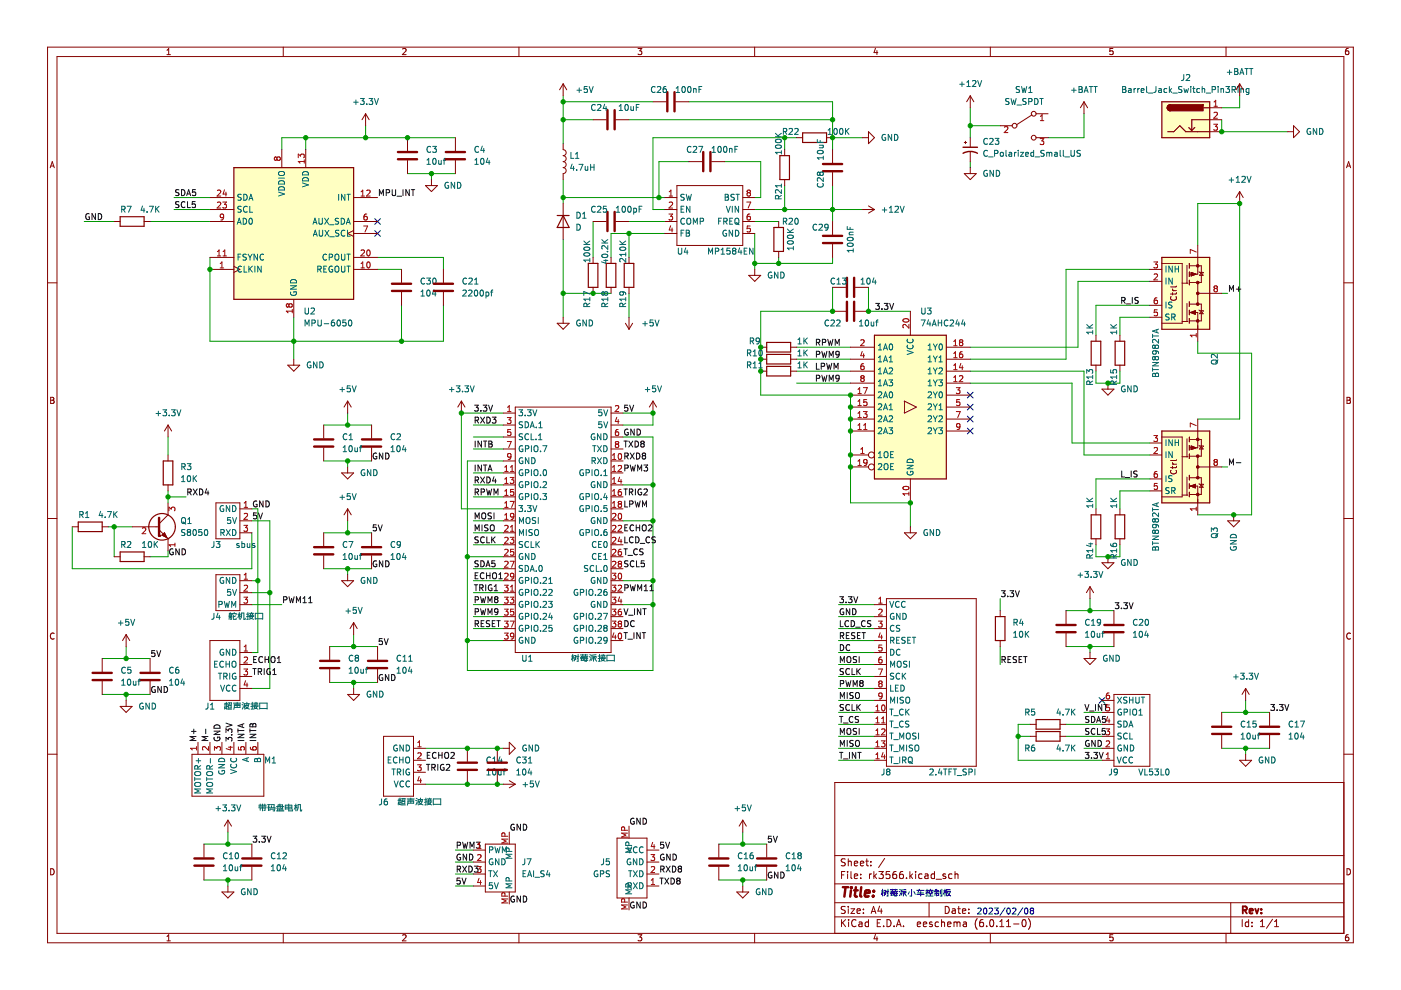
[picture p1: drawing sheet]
<svg xmlns="http://www.w3.org/2000/svg" width="297mm" height="210mm" viewBox="0 0 297 210" stroke-linecap="round" stroke-linejoin="round" font-family="sans-serif">
<path d="M.1 0h297v209.9h-297z" fill-rule="evenodd" fill="#fff" stroke="#fff" stroke-width=".21"/>
<g fill="none" stroke="#840000" stroke-width=".21">
<path d="M10.1 10h276.8v189.9h-276.8zM12.1 12h272.8v185.9h-272.8zM35.4 11.6h.7M35.4 10.7l.4-.4v1.3M60.1 10v2M85.4 10.4l.5-.1 .2 .4-.8 .9h.8M110 10v2M135.3 10.3h.8l-.5 .5 .4 .1v.6l-.2 .1-.5-.1M160 10v2M185.6 10.2l-.3 .9h.8M185.9 10.7v.9M210 10v2"/>
<path d="M236 10.3h-.7v.6l.6-.1 .1 .7-.2 .1-.5-.1M259.9 10v2M285.9 10.3h-.4l-.2 .3v.7l.2 .3 .4-.1v-.7h-.4l-.2 .2M10.6 35.6l.5-1.3 .4 1.3M10.8 35.2h.6M285.5 35.6l.4-1.3 .5 1.3M285.6 35.2h.6M10.1 60h2M284.9 60h2M10.7 84.2h.5l.2 .3-.2 .4 .2 .1 .1 .3-.3 .2h-.5zM10.7 84.9h.5M285.6 84.2h.4l.3 .3-.3 .4 .3 .1v.3l-.2 .2h-.5z"/>
<path d="M285.6 84.9h.4M10.1 109.9h2M24.2 118h1.3M30.6 118h1.2M33.1 111.7h.6M33.7 112.3l1.9 1.9M35.6 114.2h.1M35.6 109.2l-1.9 1.9M284.9 109.9h2M11.5 134.3a.58 .58 0 0 0-.8 .6 .58 .58 0 0 0 .8 .5M286.3 134.3a.58 .58 0 0 0-.8 .6 .58 .58 0 0 0 .8 .5M10.1 159.9h2"/>
<path d="M284.9 159.9h2M284.9 165.9h-107.9v32M10.7 184.2a.66 .66 0 0 1 .8 .6 .66 .66 0 0 1-.8 .7zM35.4 198.6l.4-.4v1.3M35.4 199.5h.7M60.1 197.9v2M85.4 198.3l.5-.1 .2 .4-.8 .9h.8M110 197.9v2M135.3 198.2h.8l-.5 .5 .4 .1v.6l-.2 .1-.5-.1M160 197.9v2M177 194.4h107.9M177 191.4h107.9"/>
<path d="M177 187.4h107.9M177 181.4h107.9M178.4 195v1.5M178.4 185.5h.5M178.6 195.6l.7 .9M179.1 184.8h-.7v1.5M179.2 192.2h-.6l-.2 .1v.4l.7 .3 .1 .4-.3 .3-.5-.1M179.2 182.2l-.6-.1-.2 .1v.5l.7 .2 .1 .4-.3 .3-.5-.1M179.3 195l-.9 .8M179.7 184.8v.1M179.7 185.3v1M179.9 182.1v1.5"/>
<path d="M179.9 192.2v.1M179.9 192.7v1M179.9 182.7l.2-.1 .3 .1 .1 .9M179.9 195v.1M179.9 195.5v1M180.4 192.7h.8l-.8 1h.8M180.4 184.8v1.3l.2 .2M181.1 185.8l.7-.2v-.2l-.5-.1-.2 .2 .1 .7h.6M181.1 183.1l.7-.2v-.2l-.5-.1-.2 .2 .1 .7h.6M181.5 195.1a.71 .71 0 0 0-1 .5 .71 .71 0 0 0 .7 .9l.3-.2M181.7 193.2l.7-.2-.1-.3h-.4l-.2 .2 .1 .7h.5M182.1 195.5h.6l.1 1"/>
<path d="M182.4 183.1l.7-.2v-.2l-.5-.1-.2 .2 .1 .7h.6M182.5 186.1v.2M182.5 185.4v.1M182.8 195.8l-.5 .1-.2 .2 .2 .4 .5-.1M183.1 192.7v.2M183.1 193.5v.2M183.6 182.6h.5M183.8 182.1v1.3l.3 .2M184.1 195.5h-.4l-.3 .3 .2 .6h.5M184.1 195v1.5M184.3 185.3v1M184.6 183.4v.2"/>
<path d="M184.6 182.7v.1M184.7 193.7l.5-1.5 .5 1.5M184.8 185.3l-.5 .3M184.8 193.2h.8M185.3 184.8v1.5M185.4 185.7l.4 .6M185.6 198.1l-.3 .9h.8M185.8 185.3l-.5 .6M185.9 198.6v.9M186 195.7h.5M186.3 184.8h1l-.5 .6 .4 .1v.6l-.2 .2-.7-.2M186.5 192.1l-.4 1.1h1"/>
<path d="M186.7 195h-.7v1.5h.7M186.8 192.7v1M187.3 196.3v.2M187.6 182l-1.3 1.9M188.1 195a.76 .76 0 0 1 .8 .7 .76 .76 0 0 1-.8 .8zM188.6 184.8h-.7l-.1 .7 .3-.1h.5l.1 .2-.1 .5-.2 .2-.6-.2M189.6 196.3v.2M190 184.8l-.4 .1a1.01 1.01 0 0 0 0 1.4l.5-.2v-.5l-.3-.2h-.4l-.1 .2M190.1 196.5l.5-1.5 .5 1.5M190.2 196h.7M191.4 184.8l-.4 .1a1.01 1.01 0 0 0 0 1.4l.5-.2 .1-.5-.3-.2h-.3l-.3 .2M191.6 196.3v.2"/>
<path d="M192.2 186.1v.2M192.9 184.8v1.5M193.1 185.7l.4 .6M193.5 185.3l-.6 .6M194.1 184.8v.1M194.1 185.3v1M194.5 196l.7-.2-.1-.3h-.4l-.2 .2 .1 .7h.5M195.5 185.4l-.4-.1-.3 .3 .1 .6h.6M195.8 196l.7-.2-.1-.3h-.4l-.2 .2v.7h.6M196.1 185.4h.6l.1 .9M196.8 185.6l-.5 .1-.2 .2 .2 .4 .5-.1M197 191.4v3"/>
<path d="M197.6 195.5h-.3l-.2 .2v.2l.5 .1v.4h-.5M198.1 185.4l-.4-.1-.3 .3 .2 .6h.5M198.1 184.8v1.5M198.5 186.4h1.1M199 195.5h-.4l-.3 .3 .1 .6h.6M199.6 195.6l.2-.1h.4l.1 1M199.6 195v1.5M200.4 192.2a.76 .76 0 0 1 .9 .7 .76 .76 0 0 1-.9 .8zM200.5 185.4l-.4-.1-.2 .2 .1 .2 .5 .2v.3h-.6M200.9 196l.7-.2v-.3h-.5l-.2 .2 .1 .7h.6M201.8 185.4l-.4-.1-.3 .3 .2 .6h.5M201.9 192.7h.6l.1 1"/>
<path d="M202.3 195.6l.4-.1 .2 .2M202.3 195.5v1M202.5 185.4l.2-.1 .4 .1v.9M202.5 184.8v1.5M202.6 193l-.5 .1-.3 .2 .3 .4 .5-.1M202.9 195.7l.2-.2h.4l.1 1M202.9 195.7v.8M203.1 192.7h.5M203.3 192.2v1.3l.3 .2M204.1 193.2l.7-.2-.1-.3h-.4l-.2 .2v.7h.6M204.3 195.5h.5l.1 1M204.9 195.8l-.5 .1-.2 .2 .2 .4 .5-.1"/>
<path d="M205.4 193.5v.2M205.4 192.7v.2M207.2 194.8a1.72 1.72 0 0 0 0 2.2M208.4 195h-.4a1.01 1.01 0 0 0 0 1.5l.5-.2v-.5l-.2-.3h-.3l-.3 .3M209.2 196.3v.2M210 197.9v2M210 195.1l.2-.1a.8 .8 0 0 1 .5 .7 .8 .8 0 0 1-.5 .8l-.4-.6zM211.3 196.3v.2M212 196.5h.8M212 195.4l.4-.4v1.5M213.4 196.5h.9M213.4 195.4l.4-.4v1.5"/>
<path d="M214.9 195.9h1.1M216.8 195.1l.2-.1a.8 .8 0 0 1 .6 .7 .8 .8 0 0 1-.6 .8l-.3-.6zM218 194.8a1.72 1.72 0 0 1 0 2.2M236 198.2h-.7v.6l.6-.1 .1 .7-.2 .1-.5-.1M259.9 197.9v2M260.9 191.4v6.5M263.4 195v1.5M264.7 195.5h-.4l-.3 .3 .2 .6h.5M264.7 195v1.5M265.4 196.3v.2M265.4 195.5v.2M267.2 196.5h.9"/>
<path d="M267.2 195.4l.5-.4v1.5M269.8 194.9l-1.3 1.9M270.2 196.5h.9M270.2 195.4l.5-.4v1.5M285.6 184.2a.66 .66 0 0 1 .7 .6 .66 .66 0 0 1-.7 .7zM285.9 198.2h-.4l-.2 .3v.7l.2 .3 .4-.1v-.7h-.4l-.2 .2"/>
</g>
<path d="M263.5 193l.7-.1 .2-.2-.1-.4-.8-.1v1.5M263.9 193l.5 .7M264.9 193.2l.7-.2v-.3h-.5l-.2 .2 .1 .7h.6M266.1 192.7l.4 1 .3-1M267.4 193.5v.2M267.4 192.7v.2" fill="none" stroke="#840000" stroke-width=".39"/>
<path d="M178.7 188.1h1.1M179.3 188.1l-.3 2M180.4 188.8l-.1 1.3M180.5 188.1v.2M181.1 188.8h.8M181.5 188.1l-.3 1.7 .1 .2 .4 .1M182.6 188.1l-.2 1.7 .2 .3M183.4 189.4l1-.2-.1-.3-.5-.1-.4 .3v.9h.8M185.1 189.9v.2M185.3 188.9l-.1 .2" fill="none" stroke="#840000" stroke-width=".52"/>
<g fill="#ffffc2" stroke="#ffffc2" stroke-width=".25">
<path d="M49.6 35.5h25.4v28h-25.4z" fill-rule="evenodd"/>
<path d="M185.4 71.1h15.2v30.4h-15.2z" fill-rule="evenodd"/>
<path d="M246.3 54.6h10.2v15.2h-10.2z" fill-rule="evenodd"/>
<path d="M246.3 21.6h10.2v7.6h-10.2z" fill-rule="evenodd"/>
<path d="M246.3 91.4h10.2v15.2h-10.2z" fill-rule="evenodd"/>
</g>
<g fill="none" stroke="#000084" stroke-width=".21">
<path d="M79.4 46.4l1.3 1.2M79.4 48.9l1.3 1.2M80.7 46.4l-1.3 1.2M80.7 48.9l-1.3 1.2M205.1 90.8l1.2 1.2M205.1 88.2l1.2 1.3M205.1 85.7l1.2 1.2M205.1 83.2l1.2 1.2M206.3 90.8l-1.2 1.2M206.3 88.2l-1.2 1.3M206.3 85.7l-1.2 1.2M206.3 83.2l-1.2 1.2"/>
<path d="M233 147.9l1.2 1.2M234.2 147.9l-1.2 1.2"/>
</g>
<g fill="none" stroke="#009600" stroke-width=".21">
<path d="M64.8 29.2v2.5M77.5 26.7v2.5M86.4 36.8h10.2M91.5 36.8v1.3M96.6 29.2h-36.9v2.5M119.4 20.3v10.2M119.4 38.1v5.1M119.4 21.6h19M119.4 25.4h6.3M133.4 25.4h43.1M146.1 21.6h30.4v10.1M146.1 34.3h-6.4v7.6"/>
<path d="M153.7 34.3h7.6v7.6h-1.3M166.4 29.2v2.5M166.4 39.3v5.1M168.9 29.2h-30.5v15.2h2.6M176.5 29.2h6.4M176.5 39.3v7.7M205.7 22.8v6.4M205.7 34.3v1.2M205.7 26.7h6.4M229.8 24.1v5.1h-7.6M259 25.4v2.5h14M262.8 20.3v2.5h-3.8"/>
<path d="M17.9 47h6.3M31.8 47h12.7M36.9 44.4h7.6M36.9 41.9h7.6M44.5 54.6v17.7h49.5v-7.6M80.1 57.1h5M80.1 54.6h13.9v2.5M119.4 41.9h21.6M119.4 50.8v16.5M125.7 47v7.6M133.4 47h7.6M133.4 49.5v5.1"/>
<path d="M141 49.5h-11.4v5.1M160 47h5.1M160 44.4h22.9M160 49.5v7.6M165.1 54.6v1.2M176.5 54.6v1.2h-16.5M243.8 57.1h-17.8v19.1h-20.3M243.8 59.7h-15.2v13.9h-22.9M253.9 52v-8.8h8.9v45.6h-8.9M62.3 67.3v8.9M85.1 64.7v7.6M119.4 62.2h10.2"/>
<path d="M133.4 62.2v5.1M168.9 76.2h11.4M168.9 73.6h11.4M168.9 78.7h11.4M176.5 60.9v5.1h-15.2v17.8h19v22.8h12.7v5.1M184.1 60.9v5.1h8.9M205.7 78.7h24.1v17.8h14M232.4 78.7v2.5h5v-2.5M243.8 67.3h-6.4v3.8M243.8 64.7h-11.4v6.4M253.9 72.3v2.6h11.5v34.3h-11.5M259 62.2h1.3"/>
<path d="M35.6 92.7v3.8M68.6 97.7h10.2M68.6 90.1h10.2M73.7 87.6v2.5M73.7 97.7v1.3M100.4 95.2h6.3M100.4 92.7h6.3M100.4 90.1h6.3M106.7 87.6h-8.9v20.3h8.9M132.1 92.7h6.3v49.5h-39.3v-44.5h7.6M132.1 87.6h6.3v2.5h-6.3M168.9 81.2h11.4"/>
<path d="M205.7 81.2h21.6v12.7h16.5M259 99h1.3M15.3 111.7v8.9h38.1v-7.6M22.9 111.7h5.1M24.2 111.7v6.3M35.6 104.1v2.5M35.6 116.8v1.2h-3.8M35.6 105.4h3.8M53.4 110.4h3.8v35.6h-3.8M53.4 107.9h1.3v30.5h-1.3M68.6 113h10.2M73.7 110.4v2.6"/>
<path d="M99.1 118h7.6M100.4 110.4h6.3M100.4 105.4h6.3M100.4 113h6.3M100.4 115.5h6.3M100.4 102.8h6.3M100.4 100.3h6.3M132.1 110.4h6.3M132.1 102.8h6.3M232.4 115.5v2.5h5v-2.5M243.8 104.1h-6.4v3.8M243.8 101.5h-11.4v6.4"/>
<path d="M21.7 139.6h10.1M26.7 137.1v2.5M53.4 123.1h1.3M53.4 125.7h3.8M53.4 128.2h6.3M68.6 120.6h10.2M69.9 137.1h10.2M73.7 120.6v1.3M75 134.5v2.6M99.1 135.8h7.6M100.4 123.1h6.3M100.4 125.7h6.3"/>
<path d="M100.4 120.6h6.3M100.4 130.7h6.3M100.4 133.3h6.3M100.4 128.2h6.3M132.1 123.1h6.3M132.1 128.2h6.3M177.8 130.7h7.6M177.8 133.3h7.6M177.8 135.8h7.6M177.8 128.2h7.6M177.8 138.4h7.6M212.1 126.9v2.6"/>
<path d="M212.1 137.1v3.8M226 137.1h10.2M226 129.5h10.2M231.1 126.9v2.6M231.1 137.1v1.3M21.7 147.2h10.1M26.7 147.2v1.3M69.9 144.7h10.2M75 144.7v1.3M90.2 158.7h16.5M177.8 158.7h7.6M177.8 146h7.6"/>
<path d="M177.8 156.1h7.6M177.8 140.9h7.6M177.8 153.6h7.6M177.8 151h7.6M177.8 143.4h7.6M177.8 148.5h7.6M215.9 156.1h2.5M218.4 153.6h-2.5v7.6h17.7M226 156.1h7.6M226 153.6h7.6M229.8 158.7h3.8M229.8 151h3.8"/>
<path d="M259 158.7h10.2M259 151h10.2M264.1 148.5v2.5M264.1 158.7v1.2M43.2 179h10.2M48.3 176.4v2.6M90.2 166.3h16.5M152.4 179h10.2M157.5 176.4v2.6M177.8 161.2h7.6M43.2 186.6h10.2M48.3 186.6v1.3"/>
<path d="M96.6 180.2h3.8M96.6 182.8h3.8M96.6 185.3h3.8M96.6 187.9h3.8M152.4 186.6h10.2M157.5 186.6v1.3"/>
</g>
<g fill="none" stroke="#0000c2" stroke-width=".21">
<path d="M186.9 188.9h.4M187.1 188.5v1.5M187.1 188.7v.7M187.3 189.4l-.2-.5-.2 .8M187.5 188.8h.3M187.5 189.1l.3 .5M187.7 189.3l-.3 .6M187.8 189l-.3 .7M187.8 188.8l-.2 .8M187.9 189h.5M188 189.2l.1 .3M188.3 188.5v1.5h-.3"/>
<path d="M188.7 188.7h1.6M188.7 189.4h1.6M188.9 189.8h1.4M189 189h1.3M189 189.2l1.1-.1-.1 .9h-.3M189 189l-.3 .2M189 189.1l-.1 .8M189.2 188.5v.3M189.4 189.6l.3 .1M189.4 189.3h.3M189.8 188.5v.3M190.6 189l.3 .1"/>
<path d="M190.7 188.6l.3 .1M190.9 189.4l-.2 .5M191.5 189.1v.9M191.7 189.1l.5 .9M192.1 188.6l-.9 .1-.1 1.1M192.1 189l-.8 .1M192.1 189.2l-.2 .2M192.8 189.1l-.2 .5M193.3 188.6v1.4h-.4M193.8 189l.3 .6M194.4 188.8h1.5M194.4 189.6h1.5"/>
<path d="M194.5 189.3h1.3M194.9 188.5l-.2 .6M195.2 189v1M196.2 188.9h.5M196.3 190h.2M196.5 188.5v1.5M196.7 189.3l-.5 .1M196.8 190h1M196.8 189v-.2h1v.2M196.9 189.5h.9M197 189.2l-.2 .1M197.1 188.8v.3"/>
<path d="M197.3 188.5v.3M197.3 189.5v.4M197.5 188.8v.4l.3-.1M198.1 189.1h1M198.2 188.8h.8M198.2 189.9v-.5h.8v.5h-.2M198.4 188.6l-.2 .4M198.6 188.5v1.5M199.4 188.7v.9M199.7 188.5v1.5h-.3M200 188.9h.6M200.3 189l-.3 .6"/>
<path d="M200.4 188.5v1.5M200.4 189.1l.2 .3M200.7 189.1h.8l-.2 .5-.5 .4M200.8 189.1l.3 .5 .5 .4M201.5 188.7h-.8v1.2M207.3 192.6l.5-.1 .2 .4-.8 .9h.8M208.6 192.6l.2-.1a.68 .68 0 0 1 .5 .7 .68 .68 0 0 1-.5 .6l-.3-.5zM209.7 192.6l.5-.1 .2 .4-.7 .9h.7M210.9 192.5h.8l-.5 .5 .4 .1v.6l-.2 .1-.5-.1M213.1 192.5l-1.1 1.6M213.6 192.6l.2-.1a.68 .68 0 0 1 .4 .7 .68 .68 0 0 1-.4 .6l-.3-.5zM214.7 192.6l.5-.1 .2 .4-.8 .9h.8"/>
<path d="M216.9 192.5l-1.1 1.6M217.3 192.6l.2-.1a.68 .68 0 0 1 .5 .7 .68 .68 0 0 1-.5 .6l-.3-.5zM218.7 193.1l-.3-.3 .3-.3h.2l.2 .3-.2 .3M218.7 193.1l-.3 .2v.2l.3 .3h.2l.2-.3v-.3l-.2-.1M218.7 193.1h.2"/>
</g>
<g fill="none" stroke="#0f0f0f" stroke-width=".21">
<path d="M18.9 45.3a.58 .58 0 0 0-.7 .6 .58 .58 0 0 0 .8 .5v-.4h-.3M20.2 45.3v1.3l-.7-1.3v1.3M20.8 45.3a.64 .64 0 0 1 .8 .6 .64 .64 0 0 1-.8 .7zM37.9 40.3h-.6v.4l.5 .2 .1 .3-.2 .3-.5-.1M37.9 42.8l-.6 .1v.3l.5 .3 .1 .3-.2 .2h-.5M38.5 40.2a.64 .64 0 0 1 .7 .6 .64 .64 0 0 1-.7 .7zM39.2 42.9a.56 .56 0 0 0-.8 .5 .56 .56 0 0 0 .8 .5M39.6 41.5l.4-1.3 .4 1.3M39.7 41.1h.6M39.8 42.7v1.3h.6M41.4 42.7h-.6l-.1 .7 .6-.1 .1 .6-.2 .1-.5-.1M41.4 40.2h-.6v.6h.6v.6l-.1 .1-.5-.1"/>
<path d="M80.4 41.5v-1.3l.5 .9 .4-.9v1.3M81.9 40.9l.6-.1v-.5l-.6-.1v1.3M83.2 40.2v1l.2 .3h.2l.3-.3v-1M84.2 41.6h.9M85.5 40.2v1.3M86.8 40.2v1.3l-.7-1.3v1.3M87.2 40.2h.7M87.6 40.2v1.3M173.1 72.6l.6-.1 .1-.4-.7-.2v1.3M173.1 75.1h.6l.1-.5-.7-.1v1.2M173.1 77v1.3h.6M173.4 72.6l.4 .6"/>
<path d="M174.1 77.7l.6-.1 .1-.5-.7-.1v1.3M174.2 74.5l.3 1.2 .3-.9 .2 .9 .3-1.2M174.2 79.6l.3 1.2 .3-.9 .2 .9 .3-1.2M174.4 72.6l.6-.1v-.4l-.6-.2v1.3M175.3 77l.3 1.3 .2-.9 .3 .9 .3-1.3M175.5 71.9l.3 1.3 .3-.9 .2 .9 .3-1.3M175.8 75.7v-1.2l.4 .9 .5-.9v1.2M176.8 78.3v-1.3l.5 .9 .4-.9v1.3M177.1 73.2v-1.3l.4 .9 .4-.9v1.3M177.9 75l-.2 .3-.4-.1v-.6l.4-.1 .2 .2v.7l-.2 .3h-.4M185.7 64.3h.7l-.4 .5 .4 .1v.6l-.2 .1-.5-.1M187 65.5v.1"/>
<path d="M187.5 64.3h.8l-.5 .5 .4 .1v.6l-.2 .1-.5-.1M188.6 64.3l.4 1.3 .5-1.3M237.8 63.7h.6l.1-.5-.7-.1v1.2M238.1 63.7l.5 .6M238.8 64.4h1M240.1 63.1v1.2M241.3 63.1l-.6 .1v.3l.5 .3 .1 .3-.2 .2h-.5M260.7 61.8v-1.3l.4 .9 .4-.9v1.3M262.1 61.3h1M262.6 60.8v1M79.8 96.1a.58 .58 0 0 0-.7 .6 .58 .58 0 0 0 .8 .5v-.4h-.3M81.2 96.1v1.2l-.8-1.2v1.2"/>
<path d="M81.8 96.1a.64 .64 0 0 1 .7 .6 .64 .64 0 0 1-.7 .6zM100.6 85.9h.8l-.4 .5 .3 .1v.6l-.1 .1-.6-.1M100.7 89.1l.6-.1 .1-.4-.7-.2v1.3M100.7 93.5v1.3M100.7 98.6v1.3M101 89.1l.5 .6M101.9 88.4l.8 1.3M102 87.1v.1M102.1 93.5v1.3l-.8-1.3v1.3M102.1 98.6v1.3l-.8-1.3v1.3M102.4 85.9h.8l-.4 .5 .4 .1v.6l-.2 .1-.6-.1M102.5 98.6h.7"/>
<path d="M102.5 93.5h.7M102.7 88.4l-.8 1.3M102.9 93.5v1.3M102.9 98.6v1.3M103.2 88.4a.64 .64 0 0 1 .8 .7 .64 .64 0 0 1-.8 .6zM103.5 99.9l.4-1.3 .4 1.3M103.6 99.5h.6M103.6 85.9l.4 1.3 .4-1.3M103.6 93.5h.5l.2 .3-.2 .3 .2 .1 .1 .3-.3 .3h-.5zM103.6 94.1h.5M104.4 88.4h.8l-.5 .5 .4 .1v.6l-.2 .1-.5-.1M132.3 93.5h.7"/>
<path d="M132.5 96.7h.6v-.5l-.6-.1v1.2M132.5 99.3l.6-.1v-.5l-.6-.1v1.3M132.7 93.5v1.3M132.8 96.7l.4 .6M133.1 85.9h-.6l-.1 .6 .6-.1 .1 .7-.2 .1-.5-.1M133.1 91a.58 .58 0 0 0-.7 .6 .58 .58 0 0 0 .8 .5v-.4h-.2M133.3 93.5l.9 1.3M133.5 85.9l.4 1.3 .4-1.3M133.6 96.1l.9 1.2M133.6 98.6l.3 1.3 .3-.9 .2 .9 .3-1.3M134.2 93.5l-.9 1.3M134.5 96.1l-.9 1.2"/>
<path d="M134.5 91v1.2l-.8-1.2v1.2M134.7 93.5a.64 .64 0 0 1 .7 .7 .64 .64 0 0 1-.7 .6zM135 96.1a.64 .64 0 0 1 .7 .6 .64 .64 0 0 1-.7 .6zM135.1 91a.64 .64 0 0 1 .7 .6 .64 .64 0 0 1-.7 .6zM135.2 99.9v-1.3l.4 .9 .4-.9v1.3M136.1 94.1l-.2-.3 .2-.3h.2l.3 .3-.3 .3M136.1 94.1l-.2 .2v.2l.2 .3h.2l.3-.3-.1-.3-.2-.1M136.1 94.1h.2M136.4 96.6l-.2-.2 .2-.3h.2l.3 .2-.3 .3M136.4 96.6l-.2 .2v.3l.2 .2h.2l.3-.2-.1-.4-.2-.1M136.4 96.6h.2M136.5 98.6h.8l-.4 .5 .4 .1v.5l-.2 .2-.6-.2"/>
<path d="M173.1 80.2h.6l.1-.5-.7-.1v1.2M175.8 80.8v-1.2l.4 .9 .5-.9v1.2M177.9 80.1l-.2 .2h-.4v-.6l.4-.1 .2 .2v.7l-.2 .3h-.4M237.8 99.9v1.2h.6M239.8 99.9v1.2M241.1 99.9h-.5l-.2 .2 .1 .3 .5 .2v.4l-.6 .1M260.7 98.6v-1.3l.4 .9 .4-.9v1.3M262.1 98.1h1M36.7 116.4a.58 .58 0 0 0-.8 .6 .58 .58 0 0 0 .8 .5v-.4h-.2M38 116.4v1.2l-.7-1.2v1.2M38.6 116.4a.64 .64 0 0 1 .7 .6 .64 .64 0 0 1-.7 .6zM39.8 104.3h.6l.1-.5-.7-.1v1.2"/>
<path d="M40.1 104.3l.4 .6M41 103.7l.8 1.2M41.8 103.7l-.8 1.2M42.3 103.7a.64 .64 0 0 1 .7 .6 .64 .64 0 0 1-.7 .6zM43.8 103.6l-.3 .9h.8M44.1 104.1v.8M54.4 108.7h-.6l-.1 .7 .6-.1 .1 .6-.2 .1-.5-.1M54.4 106.3a.58 .58 0 0 0-.7 .6 .58 .58 0 0 0 .8 .5v-.5h-.2M54.8 108.7l.4 1.3 .5-1.3M55.8 106.2v1.3l-.8-1.3v1.3M56.4 106.2a.64 .64 0 0 1 .7 .6 .64 .64 0 0 1-.7 .7zM79.8 111.3h-.6l-.1 .6 .6-.1 .1 .6-.2 .2-.5-.2"/>
<path d="M79.8 119a.58 .58 0 0 0-.7 .5 .58 .58 0 0 0 .8 .6v-.5h-.3M80.2 111.3l.4 1.3 .4-1.3M81.2 118.9v1.3l-.8-1.3v1.3M81.8 118.9a.64 .64 0 0 1 .7 .6 .64 .64 0 0 1-.7 .7zM100.7 101.8l.6-.1 .1-.4-.7-.2v1.3M100.7 104.3h.6l.1-.5-.7-.1v1.2M100.7 110v-1.3l.5 1 .4-1v1.3M100.7 112.6v-1.3l.5 .9 .4-.9v1.3M101 104.3l.5 .6M101 101.8l.5 .6M101.4 113.9h-.7v.4l.6 .3 .1 .3-.2 .2-.5-.1M101.4 119h-.7v.4l.6 .2 .1 .3-.2 .3-.5-.1"/>
<path d="M101.9 101.1l.8 1.3M102 118.9a.64 .64 0 0 1 .7 .6 .64 .64 0 0 1-.7 .7zM102 104.3h.6l.1-.5-.7-.1v1.2M102.2 108.9l.2-.2a.43 .43 0 0 1 .6 .5v.4a.42 .42 0 0 1-.4 .4 .42 .42 0 0 1-.5-.4zM102.2 111.3v1.3M102.7 113.9a.56 .56 0 0 0-.8 .6 .56 .56 0 0 0 .8 .5M102.7 101.1l-.8 1.3M103.2 119.8h.6M103.2 103.7l.3 1.2 .2-.9 .2 .9 .3-1.2M103.2 113.8v1.3h.6M103.2 101.1a.64 .64 0 0 1 .8 .7 .64 .64 0 0 1-.8 .6zM103.5 111.3l-.7 .1v.4l.5 .2 .2 .3-.3 .3-.5-.1"/>
<path d="M104 111.5l.2-.2a.43 .43 0 0 1 .6 .4v.4a.42 .42 0 0 1-.4 .5 .42 .42 0 0 1-.5-.5zM104.2 108.8l-.7 .1v.3l.6 .3 .1 .3-.3 .2h-.4M104.2 113.8v1.3M104.4 114.4l.6 .7M104.7 104.9v-1.2l.5 .9 .4-.9v1.2M104.7 108.7v1.3M104.7 101.1l-.3 .9h.8M104.9 118.9h-.6l-.1 .6 .7-.1v.7l-.2 .1-.5-.1M105 113.8l-.8 .8M105 101.6v.8M132.3 116.4h.7M132.3 103.7h.7"/>
<path d="M132.5 106.2v1.3h.6M132.5 113.8v1.3h.6M132.5 111.9h.4M132.7 103.7v1.2M132.7 116.4v1.2M133.1 111.3h-.6v1.3h.6M133.1 119h-.6v.4l.5 .2 .1 .3-.2 .3-.5-.1M133.1 117.8h1M133.4 104.3h.6l.1-.5-.7-.1v1.2M133.5 106.9l.6-.1 .1-.5-.7-.1v1.3M133.7 104.3l.5 .6M134.2 113.9a.56 .56 0 0 0-.8 .6 .56 .56 0 0 0 .8 .5"/>
<path d="M134.3 111.4a.56 .56 0 0 0-.7 .5 .56 .56 0 0 0 .7 .5M134.4 119a.56 .56 0 0 0-.8 .5 .56 .56 0 0 0 .8 .6M134.7 106.2l.3 1.3 .2-.9 .2 .9 .3-1.3M134.7 103.7v1.2M134.8 113.8a.64 .64 0 0 1 .7 .7 .64 .64 0 0 1-.7 .6zM134.9 111.9h.7M134.9 111.3v1.3M135 118.9v1.3h.6M135.1 116.5a.56 .56 0 0 0-.8 .5 .56 .56 0 0 0 .8 .5M135.6 111.3v1.3M135.7 115.2h1M136 103.7a.58 .58 0 0 0-.8 .6 .58 .58 0 0 0 .8 .5v-.4h-.2"/>
<path d="M136.2 111.5l.3-.2a.43 .43 0 0 1 .5 .4v.4a.42 .42 0 0 1-.4 .5 .42 .42 0 0 1-.4-.5zM136.2 107.5v-1.3l.4 .9 .5-.9v1.3M136.3 116.4l-.6 .1v.3l.5 .3 .1 .3-.2 .2h-.5M136.5 103.8l.5-.1 .3 .3-.8 .9h.8M136.6 118.9h-.6l-.1 .6 .6-.1 .1 .7-.2 .1-.5-.1M137.5 111.4l.5-.1 .2 .3-.8 1h.8M137.7 113.9a.56 .56 0 0 0-.8 .6 .56 .56 0 0 0 .8 .5M138.9 113.9h-.6v.4l.5 .3 .1 .3-.2 .2-.5-.1M238.6 101.3h.9M32.8 137.9h-.6l-.1 .6h.6l.1 .6-.2 .1-.5-.1M33.2 137.9l.5 1.3 .4-1.3M53.8 139.8h.4"/>
<path d="M54.4 139.2h-.6v1.3h.6M55.7 139.3a.56 .56 0 0 0-.8 .5 .56 .56 0 0 0 .8 .6M56.2 139.8h.7M56.2 139.2v1.3M56.9 139.2v1.3M57.5 139.4l.3-.2a.43 .43 0 0 1 .5 .4v.5a.42 .42 0 0 1-.4 .4 .42 .42 0 0 1-.4-.4zM58.8 139.6l.4-.4v1.3M60.1 127.2l.6-.1 .1-.5-.7-.1v1.3M61.3 126.5l.3 1.3 .2-.9 .3 .9 .3-1.3M62.8 127.8v-1.3l.5 .9 .4-.9v1.3M64.2 127.8h.8M64.2 126.9l.4-.4v1.3"/>
<path d="M65.4 127.8h.8M65.4 126.9l.4-.4v1.3M81 135.4h-.6v.6l.6-.1v.7l-.1 .1-.5-.1M81.5 135.4l.4 1.3 .4-1.3M100.6 124h.7M100.7 127.2l.6-.1 .1-.5-.7-.1v1.3M100.7 129.7h.6l.1-.5-.7-.1v1.2M100.7 132.3l.6-.1 .1-.5-.7-.1v1.3M100.7 122h.5M100.9 124v1.2M101 132.3l.5 .6M101.3 121.4h-.6v1.3h.6"/>
<path d="M101.7 124.6h.6l.1-.5-.7-.1v1.2M101.9 126.5l.3 1.3 .2-.9 .3 .9 .3-1.3M101.9 129.1l.3 1.2 .2-.9 .3 .9 .3-1.2M102 124.6l.4 .6M102 132.2h.4M102.6 131.6h-.6v1.3h.6M102.6 121.6a.56 .56 0 0 0-.8 .5 .56 .56 0 0 0 .8 .5M103 124v1.2M103 120.2l.5-1.3 .4 1.3M103.2 122h.7M103.2 121.4v1.3M103.5 127.8v-1.3l.4 .9 .4-.9v1.3"/>
<path d="M103.5 130.3v-1.2l.4 .9 .4-.9v1.2M103.8 131.7h-.6v.4l.5 .2 .1 .3-.2 .3-.5-.1M103.9 121.4v1.3M104.2 124a.58 .58 0 0 0-.7 .6 .58 .58 0 0 0 .8 .5v-.4h-.2M104.4 132.2h.4M104.6 121.5l.1-.1a.43 .43 0 0 1 .6 .5v.4a.42 .42 0 0 1-.4 .4 .42 .42 0 0 1-.5-.4zM104.8 125.2h.7M104.8 124.3l.4-.3v1.2M105 131.6h-.6v1.3h.6M105.1 127.1l-.2-.3 .2-.3 .4 .1 .1 .2-.3 .3M105.1 127.1l-.2 .2v.2l.2 .3h.2l.3-.3-.1-.3-.2-.1M105.1 127.1h.2"/>
<path d="M105.3 131.6h.8M105.6 129.6l-.3 .2h-.3l-.1-.6 .4-.1 .3 .2-.1 .7-.2 .3h-.3M105.7 131.6v1.3M105.8 122.7h.7M105.8 121.8l.3-.4v1.3M132.3 134.1h.7M132.3 129.1l.4 1.2 .4-1.2M132.5 124.6h.6v-.5l-.6-.1v1.2M132.5 131.6a.64 .64 0 0 1 .7 .6 .64 .64 0 0 1-.7 .7zM132.7 134.1v1.3M133.1 135.5h1M133.3 130.4h.9"/>
<path d="M133.6 124l.3 1.2 .3-.9 .2 .9 .3-1.2M134.4 134.1v1.3M134.5 131.7a.56 .56 0 0 0-.8 .5 .56 .56 0 0 0 .8 .5M134.5 129.1v1.2M135.2 125.2v-1.2l.4 .9 .4-.9v1.2M135.7 134.1v1.3l-.7-1.3v1.3M135.9 129.1v1.2l-.8-1.2v1.2M136.2 134.1h.7M136.3 129.1h.7M136.5 134.1v1.3M136.6 125.2h.7M136.6 124.3l.3-.3v1.2"/>
<path d="M136.6 129.1v1.2M137.8 125.2h.7M137.8 124.3l.4-.3v1.2M178 126.5h.8l-.4 .5 .4 .1v.6l-.2 .1-.6-.1M178.2 131.6v1.3h.6M178.2 136.7a.64 .64 0 0 1 .7 .6 .64 .64 0 0 1-.7 .6zM178.2 134.8l.6-.1v-.4l-.6-.2v1.3M178.5 134.8l.4 .6M178.8 129.1a.58 .58 0 0 0-.7 .6 .58 .58 0 0 0 .8 .5v-.4h-.2M179.4 127.7v.1M179.4 134.7h.5M179.6 139.4l.3-.2a.43 .43 0 0 1 .5 .4v.5a.42 .42 0 0 1-.4 .4 .42 .42 0 0 1-.4-.4z"/>
<path d="M179.9 126.5h.7l-.4 .5 .4 .1v.6l-.2 .1-.5-.1M179.9 131.7a.56 .56 0 0 0-.8 .5 .56 .56 0 0 0 .8 .5M180 134.1h-.6v1.3h.6M180.2 136.8a.56 .56 0 0 0-.8 .5 .56 .56 0 0 0 .8 .5M180.2 129.1v1.2l-.8-1.2v1.2M180.5 131.6a.64 .64 0 0 1 .7 .6 .64 .64 0 0 1-.7 .7zM180.8 129.1a.64 .64 0 0 1 .7 .6 .64 .64 0 0 1-.7 .6zM181 126.5l.4 1.3 .5-1.3M181.3 134.2l-.7 .1v.3l.5 .3 .2 .3-.3 .2-.5-.1M181.4 133h1M181.6 139.3h-.7v.4l.6 .2 .1 .3-.2 .3-.5-.1M181.8 134.7h.4"/>
<path d="M182.2 139.2v1.3M182.4 134.1h-.6v1.3h.6M182.8 134.1h.7M183.1 134.1v1.3M183.4 131.7a.56 .56 0 0 0-.8 .5 .56 .56 0 0 0 .8 .5M184.6 131.7h-.6v.4l.5 .2 .1 .3-.2 .3-.5-.1M212.3 125.2h.8l-.4 .5 .3 .2v.5l-.1 .1-.6-.1M212.4 139.9l.6-.1 .1-.5-.7-.1v1.3M212.7 139.9l.5 .6M213.6 126.4v.1M213.7 139.8h.4M214.1 125.2h.8l-.4 .5 .4 .2v.5l-.2 .1-.6-.1"/>
<path d="M214.3 139.2h-.6v1.3h.6M215.3 125.2l.4 1.3 .4-1.3M215.5 139.3h-.6v.4l.5 .2 .1 .3-.2 .3-.5-.1M216.1 139.8h.4M216.7 139.2h-.6v1.3h.6M217 139.2h.8M217.4 139.2v1.3M236.4 127.8h.8l-.4 .5 .4 .1v.5l-.2 .2-.6-.2M237.8 128.9v.2M238.2 127.8h.8l-.4 .5 .4 .1v.5l-.2 .2-.6-.2M239.4 127.8l.4 1.3 .4-1.3M32.9 145.6a.58 .58 0 0 0-.8 .6 .58 .58 0 0 0 .8 .5v-.4h-.2"/>
<path d="M34.2 145.6v1.2l-.7-1.2v1.2M34.8 145.6a.64 .64 0 0 1 .7 .6 .64 .64 0 0 1-.7 .6zM40.6 155.1h1M41.1 154.6v1M41.6 156.2h-1.3l.9 .4-.9 .4h1.3M43.6 154.6v1M44.1 156.2h-1.3l.9 .4-.9 .4h1.3M45.4 155h1.2l-1.2 .7h1.2M45.4 156.3a.58 .58 0 0 0 .6 .8 .58 .58 0 0 0 .5-.8h-.4v.2M45.6 153.8a.66 .66 0 0 1 .7-.1 .66 .66 0 0 1 .3 .7h-1.2zM47.9 155.3v-.8l.5 .5 .1-.4h.6l.1 .2-.1 .5M47.9 157.1v-.8l.5 .5 .1-.4h.6l.1 .2-.1 .5"/>
<path d="M47.9 153.3l1.3 .4-1.3 .5M49.1 155.8h.1M50.4 157h1.3M50.4 155.7h1.3l-1.3 .7h1.3M50.4 154.9h1.3M50.4 154.5v.8M51.4 153.6v.6M51.7 153.4l-1.3 .5 1.3 .4M53 157h1.3M53 155.7h1.3l-1.3 .7h1.3M53 154.5v.8M53 154.9h1.3"/>
<path d="M53 153.6l.4-.2 .2 .3 .1-.3h.3l.3 .2v.5h-1.3zM53.6 153.7v.4M53.6 141.8h.7M54 141.8v1.2M54.7 142.4h.7v-.5l-.7-.1v1.2M55 142.4l.5 .6M56 141.8v1.2M57.3 141.8a.58 .58 0 0 0-.8 .6 .58 .58 0 0 0 .8 .5v-.4h-.2M57.8 143h.8M57.8 142.1l.4-.3v1.2M58.8 140.5h.7M81.1 143.1a.58 .58 0 0 0-.7 .6 .58 .58 0 0 0 .8 .5v-.5h-.3"/>
<path d="M82.4 143v1.3l-.7-1.3v1.3M83 143a.64 .64 0 0 1 .8 .7 .64 .64 0 0 1-.8 .6zM91.2 159.5h-.6v1.3h.6M92.5 159.6a.56 .56 0 0 0-.8 .6 .56 .56 0 0 0 .8 .5M93 159.5v1.3M93.7 159.5v1.3M94.3 159.7l.3-.2a.43 .43 0 0 1 .5 .4v.5a.42 .42 0 0 1-.4 .4 .42 .42 0 0 1-.4-.4zM95.6 159.6l.5-.1 .2 .4-.8 .9h.8M178 159.5h.7M178 151.9h.7M178.2 145l.6-.1v-.5l-.6-.1v1.3M178.2 140.5v-1.3l.4 .9 .4-.9v1.3"/>
<path d="M178.2 148.1v-1.3l.4 .9 .4-.9v1.3M178.2 155.7v-1.3l.4 .9 .4-.9v1.3M178.2 158.3v-1.3l.4 .9 .4-.9v1.3M178.4 151.9v1.3M178.4 159.5v1.3M178.8 141.8l-.6 .1v.3l.5 .3 .1 .3-.2 .2h-.5M178.8 149.4l-.6 .1v.3l.5 .3 .1 .3-.2 .2h-.5M178.8 153.3h1M179.3 144.3l.3 1.3 .3-.9 .2 .9 .3-1.3M179.6 146.8v1.3M179.6 157v1.3M179.7 154.5l.2-.1a.43 .43 0 0 1 .5 .5v.4a.42 .42 0 0 1-.4 .4 .42 .42 0 0 1-.4-.4z"/>
<path d="M180.1 141.9a.56 .56 0 0 0-.8 .5 .56 .56 0 0 0 .8 .5M180.1 149.5a.56 .56 0 0 0-.8 .5 .56 .56 0 0 0 .8 .5M180.1 159.5v1.3M180.6 141.8v1.2h.7M180.6 149.4v1.2h.7M180.8 152a.56 .56 0 0 0-.8 .5 .56 .56 0 0 0 .8 .6M180.9 157l-.7 .1v.4l.6 .2 .1 .3-.3 .3-.4-.1M180.9 146.9h-.7v.4l.6 .3 .1 .3-.3 .2-.4-.1M180.9 145.6v-1.3l.4 .9 .4-.9v1.3M181.4 157.2l.3-.2a.43 .43 0 0 1 .5 .4v.4a.42 .42 0 0 1-.4 .5 .42 .42 0 0 1-.4-.5zM181.4 147l.3-.2a.43 .43 0 0 1 .5 .5v.4a.42 .42 0 0 1-.4 .4 .42 .42 0 0 1-.4-.4zM181.4 159.5v1.3l-.7-1.3v1.3"/>
<path d="M181.6 154.5l-.7 .1v.3l.6 .3 .1 .3-.2 .2h-.5M181.7 141.8v1.2M181.7 149.4v1.2M181.9 159.5h.7M181.9 142.3l.5 .7M181.9 149.9l.5 .7M182 152h-.6v.4l.5 .2 .1 .3-.2 .3-.5-.1M182.2 154.4v1.3M182.2 159.5v1.3M182.4 141.8l-.7 .7M182.4 149.4l-.7 .7M182.5 144.8l-.2-.2 .2-.3h.3l.2 .2-.2 .3"/>
<path d="M182.5 144.8l-.2 .3v.2l.2 .3h.3l.2-.3-.1-.3-.1-.2M182.5 144.8h.3M230 149.4l.5 1.2 .4-1.2M230.1 159.5h.8l-.4 .5 .3 .1v.6l-.2 .1-.5-.1M230.9 157a.58 .58 0 0 0-.8 .6 .58 .58 0 0 0 .8 .5v-.4h-.2M230.9 154.5l-.7 .1v.3l.6 .3 .1 .3-.3 .2h-.5M230.9 152h-.7v.4l.6 .2 .1 .3-.3 .3-.5-.1M231 150.8h1M231.4 151.9a.64 .64 0 0 1 .8 .6 .64 .64 0 0 1-.8 .7zM231.9 159.5h.8l-.4 .5 .3 .1v.6l-.2 .1-.5-.1M232.1 154.6a.56 .56 0 0 0-.7 .5 .56 .56 0 0 0 .7 .5M232.2 157v1.3l-.7-1.3v1.3"/>
<path d="M232.3 149.4v1.2M232.5 153.2l.4-1.3 .5 1.3M232.6 152.8h.6M232.7 154.4v1.3h.6M232.8 157a.64 .64 0 0 1 .7 .6 .64 .64 0 0 1-.7 .7zM233.1 159.5l.4 1.3 .4-1.3M233.6 149.4v1.2l-.7-1.2v1.2M234 149.4h.7M234.3 154.4h-.6v.6h.6v.6l-.2 .1-.4-.1M234.4 151.9h-.6l-.1 .6 .6-.1 .1 .7-.2 .1-.5-.1M234.4 149.4v1.2M269.4 149.4h.8l-.4 .4 .4 .2v.5l-.2 .1-.6-.1"/>
<path d="M270.8 150.5v.1M271.3 149.4h.7l-.4 .4 .4 .2v.5l-.2 .1-.5-.1M272.4 149.4l.4 1.2 .4-1.2M53.7 177.3h.7l-.4 .5 .4 .1v.5l-.2 .2-.5-.2M55 178.4v.2M55.5 177.3h.8l-.5 .5 .4 .1v.5l-.2 .2-.5-.2M56.6 177.3l.4 1.3 .5-1.3M90.4 162.1h.7M90.6 160.1h.4M90.8 162.1v1.2M91.6 162.7h.6v-.5l-.6-.1v1.2M91.9 162.7l.4 .6"/>
<path d="M92.8 162.1v1.2M93 160.1h.7M94.1 162.1a.58 .58 0 0 0-.7 .6 .58 .58 0 0 0 .8 .5v-.4h-.3M94.6 162.2l.5-.1 .3 .3-.8 .9h.8M96.9 179.2h.6l.1-.5-.7-.1v1.2M98.1 178.6l.3 1.2 .2-.9 .3 .9 .3-1.2M99.7 179.8v-1.2l.4 .9 .4-.9v1.2M101 178.6h.8l-.5 .4 .4 .2v.5l-.2 .1-.5-.1M109 174.8a.58 .58 0 0 0-.7 .6 .58 .58 0 0 0 .8 .5v-.4h-.3M110.4 174.8v1.2l-.8-1.2v1.2M111 174.8a.64 .64 0 0 1 .7 .6 .64 .64 0 0 1-.7 .6zM134.4 173.5a.58 .58 0 0 0-.7 .6 .58 .58 0 0 0 .8 .5v-.4h-.3"/>
<path d="M135.7 173.5v1.3l-.7-1.3v1.3M136.3 173.5a.64 .64 0 0 1 .8 .6 .64 .64 0 0 1-.8 .7zM140.7 178.6h-.6l-.1 .6 .6-.1 .1 .6-.2 .1-.5-.1M141.1 178.6l.4 1.2 .5-1.2M163.5 177.3h-.6v.6l.6-.1v.6l-.1 .2-.5-.2M164 177.3l.4 1.3 .4-1.3M178.8 160.9h1M231.4 160.7v.1M96.9 184.3l.6-.1 .1-.4-.7-.2v1.3M97.2 184.3l.5 .6M97.5 186.2h-.6v.6l.6-.1v.6l-.1 .1-.5-.1M97.6 181.2a.58 .58 0 0 0-.7 .5 .58 .58 0 0 0 .8 .5v-.4h-.3"/>
<path d="M98 186.2l.4 1.2 .4-1.2M98.1 183.6l.8 1.3M98.9 181.1v1.3l-.7-1.3v1.3M98.9 183.6l-.8 1.3M99.4 183.6a.64 .64 0 0 1 .7 .7 .64 .64 0 0 1-.7 .6zM99.5 181.1a.64 .64 0 0 1 .8 .6 .64 .64 0 0 1-.8 .7zM100.6 183.6h.7l-.4 .5 .4 .1v.6l-.2 .1-.5-.1M109 190a.58 .58 0 0 0-.7 .6 .58 .58 0 0 0 .8 .5v-.4h-.3M110.4 190v1.3l-.8-1.3v1.3M111 190a.64 .64 0 0 1 .7 .6 .64 .64 0 0 1-.7 .7zM134.4 191.3a.58 .58 0 0 0-.7 .6 .58 .58 0 0 0 .8 .5v-.4h-.3M135.7 191.3v1.2l-.7-1.2v1.2"/>
<path d="M136.3 191.3a.64 .64 0 0 1 .8 .6 .64 .64 0 0 1-.8 .6zM139.9 186.2h.7M140.1 184.3l.6-.1 .1-.4-.7-.2v1.3M140.3 186.2v1.2M140.4 184.3l.4 .6M140.8 181.2a.58 .58 0 0 0-.8 .5 .58 .58 0 0 0 .8 .5v-.4h-.2M140.9 186.2l.9 1.2M141.2 183.6l.9 1.3M141.8 186.2l-.9 1.2M142.1 183.6l-.9 1.3M142.1 181.1v1.3l-.7-1.3v1.3M142.3 186.2a.64 .64 0 0 1 .7 .6 .64 .64 0 0 1-.7 .6z"/>
<path d="M142.6 183.6a.64 .64 0 0 1 .7 .7 .64 .64 0 0 1-.7 .6zM142.7 181.1a.64 .64 0 0 1 .7 .6 .64 .64 0 0 1-.7 .7zM143.7 186.7l-.2-.2 .2-.3h.4l.1 .2-.2 .3M143.7 186.7l-.2 .3v.2l.2 .2h.4l.1-.2v-.2l-.2-.3M143.7 186.7h.3M144 184.2l-.2-.3 .2-.3h.3l.2 .3-.2 .3M144 184.2l-.2 .2v.3l.2 .2h.3l.2-.2-.1-.4-.1-.1M144 184.2h.3M163.6 185a.58 .58 0 0 0-.7 .6 .58 .58 0 0 0 .8 .5v-.5h-.3M164.9 184.9v1.3l-.7-1.3v1.3M165.5 184.9a.64 .64 0 0 1 .8 .6 .64 .64 0 0 1-.8 .7z"/>
</g>
<path d="M25.5 117h5.1v2.1h-5.1z" fill="none" stroke="#840000" stroke-width=".25"/>
<path d="M25.8 115.5l.6-.1 .1-.5-.7-.1v1.3M26.1 115.5l.4 .6M27 114.9l.5-.1 .2 .4-.7 .9h.7M30.2 116.1h.7M30.2 115.2l.4-.4v1.3M31.5 114.9l.2-.1a.68 .68 0 0 1 .5 .6 .68 .68 0 0 1-.5 .7l-.3-.5zM32.7 114.8v1.3M32.9 115.4l.5 .7M33.4 114.8l-.7 .7" fill="none" stroke="#006464" stroke-width=".21"/>
<path d="M33.7 109.8v3.8" fill="none" stroke="#840000" stroke-width=".51"/>
<circle cx="33.7" cy="113.6" r=".25" fill="#840000"/>
<g fill="#840000" stroke="#840000" stroke-width=".21">
<path d="M252.4 66.3l1-.4v.7z"/>
<path d="M252.5 57.8l1.1 .3-1.1 .4z"/>
<path d="M252.4 103.1l1-.4v.7z"/>
<path d="M252.5 94.6l1.1 .3-1.1 .4z"/>
<path d="M34.4 113.5l.5-.5 .5 1z" fill-rule="evenodd"/>
<path d="M247.7 22.4l.4-.2v1.3a.63 .63 0 0 1-.6-.4 .63 .63 0 0 1 .2-.7z" fill-rule="evenodd"/>
<circle cx="253.9" cy="68" r=".28"/>
<circle cx="253.9" cy="64.5" r=".28"/>
<circle cx="253.9" cy="62.2" r=".28"/>
<circle cx="253.9" cy="59.9" r=".28"/>
<circle cx="253.9" cy="56.4" r=".28"/>
<circle cx="253.9" cy="104.8" r=".28"/>
<circle cx="253.9" cy="101.3" r=".28"/>
<circle cx="253.9" cy="99" r=".28"/>
<circle cx="253.9" cy="96.7" r=".28"/>
<circle cx="253.9" cy="93.2" r=".28"/>
</g>
<g fill="none" stroke="#840000" stroke-width=".21">
<path d="M119.4 17.8v2.5M119.4 17.8l-.8 1.2M119.4 17.8l.8 1.2M262.8 17.8l-.7 1.2M262.8 17.8v2.5M262.8 17.8l.8 1.2M59.7 31.7v3.8M64.8 31.7v3.8M77.5 24.1l-.7 1.3M77.5 24.1v2.6M77.5 24.1l.8 1.3M86.4 29.2v2.8"/>
<path d="M86.4 34v2.8M90.2 39.3h2.5l-1.2 1.3zM91.5 38.1v1.2M96.6 29.2v2.8M96.6 34v2.8M119.4 30.5v1.2a.63 .63 0 0 1 .6 .7 .63 .63 0 0 1-.6 .6 .63 .63 0 0 1 .6 .6 .63 .63 0 0 1-.6 .7 .63 .63 0 0 1 .6 .6 .63 .63 0 0 1-.6 .6 .63 .63 0 0 1 .6 .7 .63 .63 0 0 1-.6 .6v1.3M125.7 25.4h2.8M130.6 25.4h2.8M138.4 21.6h2.8M143.3 21.6h2.8M143.5 39.3h14v12.7h-14zM146.1 34.3h2.7"/>
<path d="M150.9 34.3h2.8M166.4 31.7v1.3M166.4 38.1v1.2M168.9 29.2h1.3M175.2 29.2h1.3M176.5 31.7v2.8M176.5 36.6v2.7M182.9 29.2h1.2M184.1 27.9l1.3 1.3-1.3 1.3zM204.4 30.2h.6M204.4 36.8h2.6l-1.3 1.3zM204.7 30v.5"/>
<path d="M205.7 20.3v2.5M205.7 29.2v2M205.7 32.2v2.1M205.7 35.5v1.3M205.7 20.3l-.7 1.3M205.7 20.3l.8 1.3M212.1 26.7h2.5M218.8 24.4l-3.2 2M219.7 29.2h2.5M219.7 24.1h2.5M229.8 21.6l-.7 1.2M229.8 21.6v2.5"/>
<path d="M229.8 21.6l.8 1.2M256.5 25.4h2.5M256.5 22.8h2.5M256.5 27.9h2.5M273 27.9h1.3M274.3 26.7l1.2 1.2-1.2 1.3zM24.2 47h1.3M30.6 47h1.2M44.5 57.1h5.1M44.5 54.6h5.1M44.5 41.9h5.1M44.5 44.4h5.1"/>
<path d="M44.5 47h5.1M49.6 56.5l1.3 .6-1.3 .7M75 57.1h5.1M75 54.6h5.1M75 41.9h5.1M75 47h5.1M75 49.5h5.1M75 48.9l-1.3 .6 1.3 .6M85.1 57.1v2.8M94 57.1v2.8M119.4 43.2v7.6M125.7 47h2.8"/>
<path d="M125.7 54.6v1.2M129.6 54.6v1.2M130.6 47h2.8M133.4 54.6v1.2M141 41.9h2.5M141 44.4h2.5M141 47h2.5M141 49.5h2.5M157.5 41.9h2.5M157.5 44.4h2.5M157.5 47h2.5M157.5 49.5h2.5"/>
<path d="M158.7 58.4h2.6l-1.3 1.3zM160 57.1v1.3M165.1 47v1.2M165.1 53.3v1.3M176.5 47v2.8M176.5 51.8v2.8M182.9 44.4h2.5M184.1 43.7l1.3 .7M185.4 44.4l-1.3 .8M243.8 57.1h2.5M243.8 59.7h2.5M246.3 55.8h4.3v12.7h-4.3"/>
<path d="M251.7 56.2v3.8M252.2 56.4h2.5v3.5h-2.5M252.5 57.8l1.1 .3-1.1 .4zM253.9 52v6.1h-1.7M253.9 59.9v4.6M254.2 57.6l1 .3M254.7 57.8l.4 .6h-.8zM262.8 40.6v2.6M262.8 40.6l-.7 1.3M262.8 40.6l.8 1.3M61 77.4h2.6l-1.3 1.3zM62.3 63.5v3.8"/>
<path d="M62.3 76.2v1.2M85.1 61.9v2.8M94 61.9v2.8M118.1 68.5h2.6l-1.3 1.3zM119.4 67.3v1.2M125.7 60.9v1.3M129.6 60.9v1.3M132.6 68.5l.8 1.3M133.4 60.9v1.3M133.4 67.3v2.5M134.1 68.5l-.7 1.3M161.3 78.7h1.3"/>
<path d="M161.3 76.2h1.3M161.3 73.6h1.3M167.6 78.7h1.3M167.6 76.2h1.3M167.6 73.6h1.3M176.5 66h2.8M176.5 60.9h2.8M180.3 78.7h5.1M180.3 76.2h5.1M180.3 73.6h5.1M181.3 66h2.8M181.3 60.9h2.8"/>
<path d="M193 66v5.1M200.6 78.7h5.1M200.6 76.2h5.1M200.6 73.6h5.1M232.4 71.1v1.2M232.4 77.4v1.3M237.4 71.1v1.2M237.4 77.4v1.3M243.8 67.3h2.5M243.8 64.7h2.5M248.3 62.9a.56 .56 0 0 0 .5 .8 .56 .56 0 0 0 .5-.8M248.6 61.3l.2 .3"/>
<path d="M248.6 62v.5M248.6 61.6h.8M249.4 62l-.1 .3h-1.1M249.4 60.7l-.1 .1h-1.1M250.6 68.2h1.1M250.6 60h1.1M251.7 68.2h.1M251.7 60h.1M251.7 64.4v3.8M252.2 66.3h1.7v6M252.2 64.5h2.5v3.5h-2.5M252.4 66.3l1-.4v.7z"/>
<path d="M253.9 62.2h5.1M254.2 65.7l1 .3M254.7 65.9l.4 .6h-.8zM35.6 90.1v2.6M35.6 96.5v1.2M35.6 90.1l-.7 1.3M35.6 90.1l.8 1.3M68.6 90.1v2.8M68.6 94.9v2.8M73.7 85v2.6M73.7 99v1.3M73.7 85l-.8 1.3"/>
<path d="M73.7 85l.8 1.3M78.8 90.1v2.8M78.8 94.9v2.8M97.8 85l-.7 1.3M97.8 85v2.6M97.8 85l.8 1.3M106.7 92.7h2.5M106.7 95.2h2.5M106.7 87.6h2.5M106.7 97.7h2.5M106.7 90.1h2.5M109.2 86.3h20.4v52.1h-20.4z"/>
<path d="M129.6 92.7h2.5M129.6 95.2h2.5M129.6 87.6h2.5M129.6 97.7h2.5M129.6 90.1h2.5M138.4 85l-.7 1.3M138.4 85v2.6M138.4 85l.8 1.3M180.3 96.5h3.8M180.3 91.4h5.1M180.3 81.2h5.1M180.3 88.8h5.1"/>
<path d="M180.3 86.3h5.1M180.3 83.8h5.1M180.3 99h3.8M191.7 85l2.6 1.3-2.6 1.3zM200.6 91.4h5.1M200.6 81.2h5.1M200.6 88.8h5.1M200.6 86.3h5.1M200.6 83.8h5.1M233.6 82.5h2.6l-1.3 1.3zM234.9 81.2v1.3M243.8 96.5h2.5"/>
<path d="M243.8 93.9h2.5M246.3 92.7h4.3v12.7h-4.3M248.3 99.7a.56 .56 0 0 0 .5 .8 .56 .56 0 0 0 .5-.8M248.6 98.1l.2 .3M248.6 98.9v.4M248.6 98.4h.8M249.4 98.9l-.1 .3h-1.1M249.4 97.5l-.1 .1h-1.1M250.6 96.8h1.1M251.7 96.8h.1M251.7 93v3.8M252.2 93.2h2.5v3.5h-2.5"/>
<path d="M252.5 94.6l1.1 .3-1.1 .4zM253.9 99h5.1M253.9 88.8v6.1h-1.7M253.9 96.7v4.6M254.2 94.4l1 .3M254.7 94.6l.4 .6h-.8zM15.3 111.7h1.3M21.7 111.7h1.2M28 111.7h5.1M34.4 113.5h.1M34.9 113l.5 1-1-.5zM35.6 102.8v1.3"/>
<path d="M35.6 106.6v2.6M35.6 114.2v2.6M45.8 106.6h5.1v7.6h-5.1zM50.9 107.9h2.5M50.9 110.4h2.5M50.9 113h2.5M68.6 113v2.8M68.6 117.8v2.8M72.4 100.3h2.6l-1.3 1.2zM73.7 107.9v2.5M73.7 107.9l-.8 1.3M73.7 107.9l.8 1.3"/>
<path d="M78.8 113v2.8M78.8 117.8v2.8M106.7 107.9h2.5M106.7 110.4h2.5M106.7 113h2.5M106.7 100.3h2.5M106.7 105.4h2.5M106.7 102.8h2.5M106.7 115.5h2.5M106.7 118h2.5M129.6 107.9h2.5M129.6 110.4h2.5"/>
<path d="M129.6 113h2.5M129.6 100.3h2.5M129.6 105.4h2.5M129.6 102.8h2.5M129.6 115.5h2.5M129.6 118h2.5M191.7 113h2.6l-1.3 1.2zM193 101.5v5.1M193 111.7v1.3M232.4 107.9v1.3M232.4 114.2v1.3M233.6 119.3h2.6l-1.3 1.3z"/>
<path d="M234.9 118v1.3M237.4 107.9v1.3M237.4 114.2v1.3M243.8 104.1h2.5M243.8 101.5h2.5M250.6 105h1.1M251.7 105h.1M251.7 101.2v3.8M252.2 103.1h1.7v6.1M252.2 101.3h2.5v3.5h-2.5M252.4 103.1l1-.4v.7zM254.2 102.6l1 .2"/>
<path d="M254.7 102.7l.4 .6h-.8zM260.3 110.4h2.5l-1.2 1.3zM261.6 109.2v1.2M21.7 139.6v2.8M26.7 134.5l-.7 1.3M26.7 134.5v2.6M26.7 134.5l.8 1.3M31.8 139.6v2.8M44.5 135.8h6.4v12.7h-6.4zM45.8 121.9h5.1v7.6h-5.1zM50.9 123.1h2.5M50.9 125.7h2.5"/>
<path d="M50.9 128.2h2.5M50.9 138.4h2.5M69.9 137.1v2.8M72.4 123.1h2.6l-1.3 1.3zM73.7 121.9v1.2M75 132l-.8 1.3M75 132v2.5M75 132l.7 1.3M80.1 137.1v2.8M106.7 123.1h2.5M106.7 125.7h2.5M106.7 128.2h2.5"/>
<path d="M106.7 135.8h2.5M106.7 130.7h2.5M106.7 133.3h2.5M106.7 120.6h2.5M129.6 123.1h2.5M129.6 125.7h2.5M129.6 128.2h2.5M129.6 135.8h2.5M129.6 130.7h2.5M129.6 133.3h2.5M129.6 120.6h2.5M185.4 128.2h2.5"/>
<path d="M185.4 135.8h2.5M185.4 138.4h2.5M185.4 130.7h2.5M185.4 133.3h2.5M187.9 126.9h19.1v35.6h-19.1zM212.1 129.5v1.2M212.1 135.8v1.3M226 129.5v2.8M226 134.3v2.8M229.8 139.6h2.6l-1.3 1.3zM231.1 124.4v2.5M231.1 138.4v1.2"/>
<path d="M231.1 124.4l-.8 1.3M231.1 124.4l.8 1.3M236.2 129.5v2.8M236.2 134.3v2.8M21.7 144.4v2.8M25.5 149.8h2.5l-1.3 1.2zM26.7 148.5v1.3M31.8 144.4v2.8M40.7 159.9h15.2v8.9h-15.2zM42 157.4v2.5M44.5 157.4v2.5M47.1 157.4v2.5"/>
<path d="M49.6 157.4v2.5M50.9 140.9h2.5M50.9 143.4h2.5M50.9 146h2.5M52.1 157.4v2.5M54.7 157.4v2.5M69.9 141.9v2.8M73.7 147.2h2.5l-1.2 1.3zM75 146v1.2M80.1 141.9v2.8M81.3 156.1h6.4v12.7h-6.4zM87.7 158.7h2.5"/>
<path d="M99.1 158.7v2.8M105.4 158.7v2.8M106.7 158.7h1.3M108 157.4l1.2 1.3-1.2 1.2zM185.4 156.1h2.5M185.4 158.7h2.5M185.4 148.5h2.5M185.4 140.9h2.5M185.4 143.4h2.5M185.4 146h2.5M185.4 153.6h2.5M185.4 151h2.5"/>
<path d="M218.4 156.1h1.3M218.4 153.6h1.3M224.8 156.1h1.2M224.8 153.6h1.2M233.6 156.1h2.6M233.6 158.7h2.6M233.6 148.5h2.6M233.6 153.6h2.6M233.6 151h2.6M236.2 147.2h7.6v15.3h-7.6zM259 151v2.8M259 155.9v2.8"/>
<path d="M264.1 146l-.8 1.2M264.1 146v2.5M264.1 159.9v1.3M264.1 146l.8 1.2M269.2 151v2.8M269.2 155.9v2.8M43.2 179v2.8M48.3 173.9l-.7 1.3M48.3 173.9v2.5M48.3 173.9l.8 1.3M53.4 179v2.8M87.7 161.2h2.5"/>
<path d="M87.7 163.7h2.5M87.7 166.3h2.5M99.1 163.5v2.8M102.9 179h6.3v10.1h-6.3zM105.4 163.5v2.8M106.7 166.3h2.5M108 176.4v2.6M108 165.5l1.2 .8M109.2 166.3l-1.2 .7M130.8 177.7h6.4v12.7h-6.4zM133.4 175.2v2.5M152.4 179v2.8"/>
<path d="M157.5 173.9v2.5M157.5 173.9l-.8 1.3M157.5 173.9l.7 1.3M162.6 179v2.8M185.4 161.2h2.5M233.6 161.2h2.6M262.8 161.2h2.6l-1.3 1.3zM43.2 183.8v2.8M47.1 189.1h2.5l-1.3 1.3zM48.3 187.9v1.2M53.4 183.8v2.8M100.4 180.2h2.5"/>
<path d="M100.4 182.8h2.5M100.4 185.3h2.5M100.4 187.9h2.5M108 189.1v2.6M133.4 190.4v2.5M137.2 180.2h2.5M137.2 182.8h2.5M137.2 185.3h2.5M137.2 187.9h2.5M152.4 183.8v2.8M156.2 189.1h2.5l-1.2 1.3zM157.5 187.9v1.2"/>
<path d="M162.6 183.8v2.8"/>
<circle cx="215.1" cy="26.7" r=".51"/>
<circle cx="219.2" cy="29.2" r=".51"/>
<circle cx="219.2" cy="24.1" r=".51"/>
<circle cx="184.8" cy="96.5" r=".63"/>
<circle cx="184.8" cy="99" r=".63"/>
</g>
<g fill="none" stroke="#840000" stroke-width=".25">
<path d="M49.6 35.5h25.4v28h-25.4zM165.3 33h2.1v5.1h-2.1zM170.2 28.2h5v2h-5zM246.3 21.6h10.2v7.6h-10.2zM247.6 27.9h1.3l1.2-1.2 1.3 1.2h5.1M248.1 22.2a.63 .63 0 0 0-.6 .6 .63 .63 0 0 0 .6 .7M252 27l.7 .7M253.3 27l-.6 .7M255.2 22.8h1.3M256.5 25.4h-3.8v2.3M25.5 45.9h5.1v2.1h-5.1zM118.1 45.7h2.6"/>
<path d="M119.4 45.7l1.3 2.5h-2.6zM124.7 55.8h2.1v5.1h-2.1zM128.5 55.8h2.1v5.1h-2.1zM132.3 55.8h2.1v5.1h-2.1zM164.1 48.2h2v5.1h-2zM246.3 54.6h10.2v15.2h-10.2zM252.2 55.8v1.1M252.2 57.6v1M252.2 59.4v1M162.6 72.6h5v2h-5zM162.6 75.1h5v2.1h-5zM162.6 77.7h5v2h-5z"/>
<path d="M185.4 71.1h15.2v30.4h-15.2zM231.4 72.3h2v5.1h-2zM236.4 72.3h2.1v5.1h-2.1zM252.2 64v1M252.2 65.7v1.1M252.2 67.5v1M34.6 97.7h2v5.1h-2zM246.3 91.4h10.2v15.2h-10.2zM252.2 92.7v1M252.2 94.4v1.1M252.2 96.2v1M16.6 110.7h5.1v2h-5.1z"/>
<path d="M231.4 109.2h2v5h-2zM236.4 109.2h2.1v5h-2.1zM252.2 100.8v1M252.2 102.6v1M252.2 104.3v1.1M211 130.7h2.1v5.1h-2.1zM219.7 152.6h5.1v2h-5.1zM219.7 155.1h5.1v2h-5.1z"/>
<circle cx="34.4" cy="111.7" r="2.82"/>
</g>
<g fill="none" stroke="#a90000" stroke-width=".21">
<path d="M58.7 33.5l-.2-.2-.3 .2v.4l.2 .1 .3-.2M58.7 33.5l.2-.2h.3l.2 .2v.4l-.2 .1h-.3l-.2-.2M58.7 33.5v.3M63.2 33.5v-.8l.5 .4 .1-.4h.6l.1 .2-.1 .6M64.5 33.9v.7M64.5 34.2h-1.3l.4 .4M213 27l.4-.2 .3 .4-.8 .9h.8M220.5 29.4h.8l-.4 .5 .3 .1v.5l-.1 .2-.6-.2M220.6 24.7l.3-.4v1.3M220.6 25.6h.7M257.3 26.3h.8l-.4 .5 .4 .1v.6l-.2 .1-.6-.1M257.4 23.9l.5-.1 .2 .4-.8 .9h.8"/>
<path d="M257.4 22.5h.7M257.4 21.6l.4-.3v1.2M46.1 54.3h.7M46.1 53.4l.3-.4v1.3M46.1 40.4l.5-.1 .2 .4-.8 .9h.8M46.1 43l.5-.2 .2 .4-.8 .9h.8M46.7 56.8h.7M46.7 55.9l.4-.4v1.3M47.2 42.8h.8l-.4 .5 .4 .1v.6l-.2 .1-.6-.1M47.3 54.3h.7M47.3 53.4l.4-.4v1.3M47.4 45.9l-.2 .3-.4-.1-.1-.6 .5-.1 .2 .2v.7l-.2 .3h-.4"/>
<path d="M47.6 40.2l-.3 .9h.8M47.9 40.7v.9M76.5 56.8h.8M76.5 40.7l.4-.4v1.3M76.5 55.9l.4-.4v1.3M76.5 53.1l.5-.1 .3 .4-.8 .9h.8M76.5 41.6h.8M77.1 47.9h.8l-.5 1.3M77.8 40.4l.4-.1 .3 .4-.8 .9h.8M77.8 45.4h-.4l-.2 .3v.7l.2 .2 .4-.1v-.6h-.4l-.2 .2M77.9 55.7l.2-.2a.68 .68 0 0 1 .4 .7 .68 .68 0 0 1-.4 .6l-.3-.5zM77.9 53.1l.2-.1a.68 .68 0 0 1 .4 .6 .68 .68 0 0 1-.4 .7l-.3-.5z"/>
<path d="M141.8 45.4h.8l-.4 .5 .3 .1v.5l-.1 .1-.6-.1M141.9 41.6h.7M141.9 43l.5-.2 .2 .4-.8 .9h.8M141.9 40.7l.3-.4v1.3M142.2 47.9l-.3 .9h.8M142.5 48.3v.9M158.3 42.8h.9l-.6 1.3M158.6 40.8l-.2 .3v.2l.2 .3h.3l.2-.3v-.3l-.2-.2M158.6 40.8l-.2-.2 .2-.3h.3l.2 .2-.2 .3M158.6 40.8h.3M159 45.4h-.4l-.2 .3v.7l.2 .2 .5-.1-.1-.6h-.4l-.2 .2M159.1 47.9h-.7v.6h.6l.1 .6-.2 .1-.5-.1"/>
<path d="M244.6 55.5h.8l-.4 .5 .4 .1v.6l-.2 .1-.6-.1M244.7 58.2l.5-.1 .2 .3-.8 .9h.8M253.6 53.4l-1.2-.5v.8M61.2 64.6l.3-.2h.2l.3 .2v.3l-.3 .2h-.3l-.2-.2M61.2 64.6l-.2-.2-.3 .2v.3l.2 .2 .3-.2M61.2 64.6v.3M62 65.6v.7M62 66h-1.3l.4 .3M182.5 72.2l.5-.2 .2 .4-.8 .9h.8M182.8 74.5l-.3 .9h.8M183.1 77.1l-.4 .1-.1 .2-.1 .7 .2 .3 .5-.1-.1-.6-.4-.1-.2 .2M183.1 75v.8"/>
<path d="M191.6 67.7a.61 .61 0 0 1 .7-.2 .61 .61 0 0 1 .3 .6 .75 .75 0 0 1-1.2-.2zM192.7 68.8v.8l-.9-.8-.4 .2 .2 .5M202.2 72.4l.4-.4v1.3M202.2 74.9l.4-.3v1.2M202.2 77.5l.4-.4v1.3M202.2 78.4h.7M202.2 75.8h.7M202.2 73.3h.7M203.4 79.8l.5-.1 .2 .3-.7 .9h.7M203.7 72.6l-.3-.3 .3-.3h.2l.2 .3-.2 .3M203.7 72.6l-.3 .2 .1 .4 .2 .1h.2l.2-.2v-.4l-.2-.1M203.7 72.6h.2"/>
<path d="M203.7 77.1l-.3 .9h.8M204 74.6h-.3l-.2 .3-.1 .7 .3 .2 .4-.1-.1-.6h-.3l-.3 .2M204 77.5v.9M245.3 63.1l-.4 .1-.1 .3-.1 .7 .2 .2 .5-.1-.1-.6-.4-.1-.2 .3M245.4 65.7h-.6l-.1 .6 .6-.1 .1 .6-.2 .2-.5-.2M253.6 70.7v.7M253.6 71.1h-1.2l.3 .3M257.6 61.2l-.2-.3 .2-.3h.3l.2 .3-.2 .3M257.6 61.2l-.2 .2v.2l.2 .3h.3l.2-.3v-.3l-.2-.1M257.6 61.2h.3M107 100h.7M107 99.1l.4-.4v1.3"/>
<path d="M107.6 88.5h.7l-.4 .5 .4 .1v.6l-.2 .1-.5-.1M107.6 93.6h.8l-.5 1.3M107.6 87.3h.7M107.6 86.4l.4-.4v1.3M108.2 100h.7M108.2 99.1l.4-.4v1.3M108.3 91.1h-.6l-.1 .6 .6-.1 .1 .6-.2 .1-.5-.1M108.3 96.7l-.2 .2h-.4v-.6l.4-.1 .2 .2v.7l-.2 .3h-.4M129.9 97.4h.7M129.9 100h.7M129.9 96.5l.3-.3v1.2M129.9 99.1l.3-.4v1.3"/>
<path d="M130.5 86.1l.4-.1 .3 .4-.8 .9h.8M130.7 94.2l-.2 .2v.2l.2 .3h.2l.3-.3v-.2l-.3-.2M130.7 94.2l-.2-.3 .2-.3 .4 .1 .1 .2-.3 .3M130.7 94.2h.2M130.8 88.5l-.3 .9h.7M131.1 91.1h-.4l-.2 .3v.7l.2 .2 .4-.1v-.6h-.4l-.2 .2M131.1 98.8l.4-.1 .3 .4-.8 .9h.8M131.1 89v.8M131.2 96.3l.2-.1a.68 .68 0 0 1 .4 .6 .68 .68 0 0 1-.4 .6l-.3-.5zM181.9 91.1h.7M181.9 82.6l.4-.4v1.3M181.9 85.1l.4-.4v1.3"/>
<path d="M181.9 87.6l.4-.3v1.2M181.9 90.2l.4-.4v1.3M181.9 97.8l.4-.4v1.3M181.9 88.5h.7M181.9 86h.7M181.9 83.5h.7M181.9 98.7h.7M182.5 96.2h.7M182.5 95.2l.4-.3v1.3M182.7 80.2l-.2 .2v.3l.2 .2h.3l.2-.2v-.4l-.2-.1M182.7 80.2l-.2-.2 .2-.3h.3l.2 .2-.2 .3M182.7 80.2h.3"/>
<path d="M183 87.3h.8l-.4 .4 .4 .2v.5l-.2 .1-.6-.1M183 82.2h.9l-.6 1.3M183.1 91.1h.7M183.1 90.2l.4-.4v1.3M183.8 84.7h-.6l-.1 .6h.6l.1 .6-.2 .1-.5-.1M183.8 98l-.2 .2-.4-.1v-.6l.4-.1 .2 .3v.7l-.2 .2-.4 .1M202.2 80l.4-.3v1.2M202.2 80.9h.7M202.8 87.3h.8l-.5 1.2M202.8 82.2h.7l-.4 .5 .4 .1v.5l-.2 .2-.5-.2M203.5 84.7h-.6l-.1 .6h.6l.1 .6-.2 .1-.5-.1M203.5 90.3l-.2 .3-.4-.1v-.6l.4-.1 .2 .2v.8l-.2 .2-.4 .1"/>
<path d="M244.6 92.3h.8l-.4 .5 .4 .1v.6l-.2 .1-.6-.1M244.7 95l.5-.1 .2 .3-.8 1h.8M245.3 100h-.4l-.1 .3-.1 .7 .2 .2 .5-.1-.1-.6-.4-.1-.2 .3M253.6 90.2l-1.2-.5v.8M257.6 98l-.2 .2v.2l.2 .3h.3l.2-.3v-.3l-.2-.1M257.6 98l-.2-.3 .2-.3h.3l.2 .3-.2 .3M257.6 98h.3M30.2 112l.5-.1 .2 .4-.8 .9h.8M35.8 108.3v-.8l.5 .4 .1-.3h.6l.1 .2-.1 .5M37.1 115.1v.8M37.1 115.5h-1.3l.4 .4M51.7 111.4h.8l-.4 .5 .3 .1v.5l-.2 .2-.5-.2"/>
<path d="M51.8 107.6h.7M51.8 106.7l.3-.4v1.3M51.8 109l.4-.2 .3 .4-.8 .9h.8M107 107.6h.7M107 110.1h.7M107 111.5l.5-.1 .2 .3-.8 1h.8M107 116.6l.5-.1 .2 .3-.8 .9h.8M107 119.1l.5-.1 .2 .4-.8 .9h.8M107 102.5h.7M107 101.6l.4-.4v1.3M107 104.1l.4-.3v1.2M107 106.7l.4-.4v1.3"/>
<path d="M107 109.2l.4-.4v1.3M107 105h.7M107 114l.5-.1 .2 .4-.8 .9h.8M108.2 101.2h.7l-.4 .5 .4 .1v.6l-.2 .1-.5-.1M108.2 113.9h.7l-.4 .5 .4 .1v.6l-.2 .1-.5-.1M108.2 106.3h.8l-.5 1.3M108.2 119h.8l-.5 1.3M108.2 112.7h.7M108.2 111.7l.4-.3v1.3M108.9 103.8h-.6l-.1 .6 .6-.1 .1 .6-.2 .1-.5-.1M108.9 116.5h-.6l-.1 .6 .6-.1 .1 .6-.2 .1-.5-.1M108.9 109.4l-.2 .2h-.4v-.6l.4-.2 .2 .3v.7l-.2 .3h-.4"/>
<path d="M129.9 107.6h.7M129.9 109l.4-.2 .3 .4-.8 .9h.8M129.9 111.5l.4-.1 .3 .3-.8 1h.8M129.9 102.5h.7M129.9 101.6l.3-.4v1.3M129.9 104.1l.3-.3v1.2M129.9 106.7l.3-.4v1.3M129.9 105h.7M129.9 114l.4-.1 .3 .4-.8 .9h.8M129.9 116.6l.4-.1 .3 .3-.8 .9h.8M129.9 119.1l.4-.1 .3 .4-.8 .9h.8M131.1 111.5l.4-.1 .3 .3-.8 1h.8"/>
<path d="M131.2 109l.2-.2a.68 .68 0 0 1 .4 .7 .68 .68 0 0 1-.4 .6l-.3-.5zM131.3 106.8l-.2 .3v.4l.2 .1h.2l.3-.3-.1-.3-.2-.2M131.3 119.5l-.2-.2 .2-.3h.2l.3 .2-.3 .3M131.3 106.8l-.2-.2 .2-.3h.2l.3 .2-.3 .3M131.3 119.5l-.2 .3v.3l.2 .2h.2l.3-.3-.1-.3-.2-.2M131.3 106.8h.2M131.3 119.5h.2M131.4 101.2l-.3 .9h.8M131.4 113.9l-.3 .9h.8M131.7 103.8h-.4l-.2 .3v.7l.2 .2 .4-.1v-.6h-.4l-.2 .2M131.7 116.5h-.4l-.2 .3v.7l.2 .2 .4-.1v-.6l-.4-.1-.2 .3M131.7 101.7v.8"/>
<path d="M131.7 114.3v.9M191.6 103.2a.61 .61 0 0 1 .7-.2 .61 .61 0 0 1 .3 .7 .75 .75 0 0 1-1.2-.3zM192.7 104.3v.7M192.7 104.7h-1.3l.4 .3M245.4 102.5h-.6l-.1 .6 .6-.1 .1 .6-.2 .2-.5-.2M253.6 107.5v.8M253.6 107.9h-1.2l.3 .4M51.7 126.6h.8l-.4 .5 .3 .1v.6l-.2 .1-.5-.1M51.8 121.9l.3-.4v1.3M51.8 137.1l.3-.3v1.2M51.8 124.2l.4-.1 .3 .3-.8 .9h.8M51.8 139.4l.4-.1 .3 .4-.8 .9h.8"/>
<path d="M51.8 122.8h.7M51.8 138h.7M106.9 124.1h.8l-.4 .5 .4 .1v.5l-.2 .1-.6-.1M106.9 126.6h.8l-.4 .5 .4 .1v.6l-.2 .1-.6-.1M106.9 134.2h.8l-.4 .5 .4 .1v.6l-.2 .1-.6-.1M106.9 129.2h.8l-.4 .4 .4 .2v.5l-.2 .1-.6-.1M106.9 131.7h.8l-.4 .5 .4 .1v.5l-.2 .2-.6-.2M107 121.7l.5-.2 .2 .4-.8 .9h.8M108.2 126.6h.7l-.4 .5 .4 .1v.6l-.2 .1-.5-.1M108.2 131.7h.8l-.5 1.3M108.2 125.3h.7M108.2 124.4l.4-.3v1.2"/>
<path d="M108.9 129.2h-.6l-.1 .6 .6-.1 .1 .6-.2 .1-.5-.1M108.9 134.8l-.2 .2h-.4v-.6l.4-.2 .2 .3v.7l-.2 .2-.4 .1M108.9 122.1l-.2 .2h-.4v-.6l.4-.2 .2 .3v.7l-.2 .2-.4 .1M129.8 121.5h.8l-.4 .5 .3 .1v.6l-.2 .1-.5-.1M129.8 124.1h.8l-.4 .5 .3 .1v.5l-.2 .1-.5-.1M129.8 126.6h.8l-.4 .5 .3 .1v.6l-.2 .1-.5-.1M129.8 129.2h.8l-.4 .4 .3 .2v.5l-.2 .1-.5-.1M129.8 131.7h.8l-.4 .5 .3 .1v.5l-.2 .2-.5-.2M130.2 134.2l-.3 .9h.7M130.5 134.7v.8M131.1 124.2l.4-.1 .3 .3-.8 .9h.8M131.2 121.7l.2-.2a.68 .68 0 0 1 .4 .7 .68 .68 0 0 1-.4 .6l-.3-.5z"/>
<path d="M131.2 134.4l.2-.2a.68 .68 0 0 1 .4 .7 .68 .68 0 0 1-.4 .6l-.3-.5zM131.3 132.2l-.2 .3v.3l.2 .2h.2l.3-.3v-.2l-.3-.3M131.3 132.2l-.2-.2 .2-.3h.2l.3 .2-.3 .3M131.3 132.2h.2M131.4 126.6l-.3 .9h.8M131.7 129.2h-.4l-.2 .3v.7l.2 .2 .4-.1v-.6l-.4-.1-.2 .3M131.7 127v.9M186.2 131.7h.8l-.4 .5 .4 .1v.5l-.2 .2-.6-.2M186.3 127.9h.7M186.3 127l.4-.4v1.3M186.3 129.3l.5-.1 .2 .3-.8 .9h.8M186.6 134.2l-.3 .9h.8"/>
<path d="M186.9 139.3l-.3 .1-.2 .2-.1 .7 .3 .3 .4-.1-.1-.6-.3-.1-.3 .2M186.9 134.7v.8M187 136.8h-.6l-.1 .6 .6-.1 .1 .6-.2 .1-.5-.1M41.7 158.3v.7M41.7 158.7h-1.3l.4 .3M44.2 158.3v.8l-.9-.8-.4 .2 .2 .5M45.5 159.1v-.8l.5 .4 .1-.3h.5l.1 .1-.1 .6M48.4 158.4h.9M48.9 158.2v.8l-1-.3M50.5 158.4v.6h.6v-.6h.6l.1 .1-.1 .5M51.7 141.8h.8l-.4 .5 .3 .1v.6l-.2 .1-.5-.1M52.1 144.3l-.3 .9h.8"/>
<path d="M52.4 144.8v.9M53.1 158.4v.4l.3 .2h.7l.3-.2-.2-.4h-.6v.4l.2 .2M88.6 159.7l.5-.1 .2 .4-.8 .9h.8M88.6 158.3h.7M88.6 157.4l.3-.3v1.2M185.7 158.3h.7M185.7 150.7h.7M185.7 149.8l.4-.3v1.2M185.7 152.4l.4-.4v1.3M185.7 154.9l.4-.4v1.3M185.7 157.4l.4-.3v1.2M185.7 160l.4-.4v1.3"/>
<path d="M185.7 153.3h.7M185.7 155.8h.7M186.2 141.8h.9l-.5 1.3M186.6 144.9l-.3-.2 .3-.3h.2l.2 .2-.2 .3M186.6 144.9l-.3 .3v.2l.3 .3h.2l.2-.3v-.2l-.2-.3M186.6 144.9h.2M186.9 157.1h.7l-.4 .5 .4 .1v.5l-.2 .1-.5-.1M186.9 154.7l.5-.2 .2 .4-.7 .9h.7M186.9 153.3h.7M186.9 152.4l.4-.4v1.3M187 149.6l.2-.1a.68 .68 0 0 1 .5 .6 .68 .68 0 0 1-.5 .6l-.3-.5zM187 147.5l-.2 .2-.4-.1v-.6l.4-.1 .2 .3v.7l-.2 .2-.4 .1"/>
<path d="M187.2 159.6l-.3 .9h.8M234.5 154.5h.8l-.5 .5 .4 .1v.6l-.2 .1-.5-.1M234.5 157.2l.5-.1 .3 .3-.8 .9h.8M234.5 160l.4-.4v1.3M234.8 151.9l-.3 .9h.8M235.1 146.9l-.3 .1-.2 .2-.1 .8 .3 .2 .4-.1-.1-.6-.3-.1-.3 .2M235.1 152.4v.9M235.2 149.5h-.6l-.1 .6 .6-.1 .1 .6-.2 .1-.5-.1M88.5 162.2h.8l-.4 .4 .3 .2v.5l-.1 .1-.6-.1M88.9 164.6l-.3 .9h.8M89.2 165.1v.9M101.3 179.9h.7"/>
<path d="M101.3 179l.3-.3v1.2M107.1 177.3l-.1-.6-.5-.1-.1 .7h1.3M107.7 177.9h-1.3l.9 .4-.9 .5h1.3M132.4 176v-.6h-.5l-.1 .6h1.2M133 176.6h-1.2l.9 .5-.9 .4h1.2M138.4 178.6l-.3 .9h.8M138.7 179.1v.8M185.7 160.9h.7M187.5 160v.9M234.5 160.9h.8M101.2 183.7h.8l-.4 .5 .3 .1v.6l-.1 .1-.6-.1M101.3 181.3l.5-.1 .2 .4-.8 .9h.8"/>
<path d="M101.6 186.2l-.3 .9h.8M101.9 186.7v.8M107.1 190l-.1-.6-.5-.1-.1 .7h1.3M107.7 190.6h-1.3l.9 .4-.9 .5h1.3M132.4 191.3v-.6l-.5-.1-.1 .7h1.2M133 191.9h-1.2l.9 .4-.9 .4h1.2M138 181.2h.8l-.4 .5 .3 .1v.5l-.1 .2-.6-.2M138.1 183.9l.5-.2 .2 .4-.8 .9h.8M138.1 187.5h.7M138.1 186.6l.3-.3v1.2"/>
</g>
<g fill="none" stroke="#006464" stroke-width=".21">
<path d="M122.3 19.1h1M122.8 18.6v1M124.5 18.3h-.6l-.1 .6h.6l.1 .6-.2 .1-.5-.1M124.9 18.3l.4 1.3 .5-1.3M138.9 18.5a.56 .56 0 0 0-.8 .5 .56 .56 0 0 0 .8 .5M139.4 18.5l.5-.2 .2 .4-.8 .9h.8M141.2 18.3l-.4 .1-.2 .2v.8l.2 .2 .5-.1-.1-.6-.4-.1-.2 .3M143.4 19.6h.7M143.4 18.7l.3-.4v1.3M144.7 18.5l.2-.2a.68 .68 0 0 1 .4 .7 .68 .68 0 0 1-.4 .6l-.3-.5zM145.9 18.5l.2-.2a.68 .68 0 0 1 .4 .7 .68 .68 0 0 1-.4 .6l-.3-.5zM147.1 18.8v.8"/>
<path d="M147.1 18.9l.4-.1 .1 .8M148.2 18.9h.4M148.8 18.3h-.6v1.3M203.5 17.9h.9M204 17.4v.9M205 18.3h.7M205 17.4l.3-.3v1.2M206.2 17.2l.5-.1 .2 .3-.8 .9h.8M207.3 17.1l.4 1.2 .4-1.2M216.2 18.4l-.5-.1-.3 .3 .2 .3 .5 .2v.4l-.7 .1M216.6 18.3l.3 1.3 .2-.9 .3 .9 .3-1.3M218.1 19.6h.7"/>
<path d="M218.1 18.7l.4-.4v1.3M227.2 19.1h1M227.7 18.6v1M228.8 18.3h.4l.2 .3-.2 .3 .2 .2 .1 .3-.2 .2h-.5zM228.8 18.9h.4M229.9 19.6l.4-1.3 .4 1.3M230 19.3h.6M230.9 18.3h.8M231.3 18.3v1.3M231.9 18.3h.7M232.3 18.3v1.3M238 18.3h.4l.3 .3-.3 .3 .3 .2v.3l-.2 .2h-.5z"/>
<path d="M238 18.9h.4M239.3 18.8h.5v.8M239.8 19.1l-.6 .2 .2 .3h.4M240.4 18.8v.8M240.8 18.8l-.4 .2M241.2 18.8v.8M241.6 18.8l-.4 .2M241.9 19.2l.7-.1-.1-.3h-.4l-.2 .1 .1 .7h.5M243.1 18.3v1.1l.2 .2M243.5 19.7h.9M245.1 18.3l-.1 1.1-.4 .2M245.7 18.8h.5v.8"/>
<path d="M246.2 19.1l-.6 .2 .2 .3h.4M247.4 18.8h-.4l-.2 .2 .1 .6h.5M247.9 18.3v1.3M248.1 19.1l.3 .5M248.4 18.8l-.5 .5M248.7 19.7h.9M250.6 18.4l-.7 .1v.3l.6 .3 .1 .3-.3 .2h-.4M251 15.8l-.1 1.1-.4 .2M251 18.8l.3 .8 .2-.6 .2 .6 .3-.8M251.5 15.9l.5-.1 .3 .4-.8 .9h.8M252.5 18.3v.2M252.5 18.8v.8"/>
<path d="M252.9 18.8h.5M253.1 18.3v1.1l.3 .2M254.3 18.8h-.3l-.3 .2 .2 .6h.4M254.9 18.9l.5-.1v.8M254.9 18.3v1.3M255.7 19.7h1M257 19l.6-.1 .1-.4-.7-.2v1.3M258.3 18.3v.2M258.3 18.8v.8M258.9 18.9l.5-.1v.8M258.9 18.8v.8M259.9 18.3h.8l-.4 .5 .3 .1v.6l-.2 .1-.5-.1"/>
<path d="M260.2 15.3h1M260.7 14.8v1M261.2 19l.6-.1 .1-.4-.7-.2v1.3M261.5 19l.5 .6M261.8 14.5h.4l.2 .3-.2 .3 .2 .2 .1 .3-.2 .2h-.5zM261.8 15.1h.4M262.5 18.3v.2M262.5 18.8v.8M262.9 15.8l.4-1.3 .4 1.3M263 15.4h.6M263.1 18.9l.5-.1v.8M263.1 18.8v.8"/>
<path d="M263.9 14.5h.8M264.3 14.5v1.3M264.8 18.8h-.4l-.2 .2 .1 .6h.5M264.8 18.8v1l-.2 .2h-.4M264.9 14.5h.7M265.3 14.5v1.3M59 37.8h1.3M59.2 36.4h.7a.42 .42 0 0 1 .4 .4 .42 .42 0 0 1-.4 .4h-.4a.43 .43 0 0 1-.5-.3 .43 .43 0 0 1 .2-.5zM59.2 39.7a.66 .66 0 0 1 .8-.1 .66 .66 0 0 1 .3 .7h-1.3zM59.2 38.4a.66 .66 0 0 1 .8-.1 .66 .66 0 0 1 .3 .7h-1.3zM64.1 38.8l1.3 .4-1.3 .4M64.3 37.8a.66 .66 0 0 1 .8-.1 .66 .66 0 0 1 .3 .7h-1.3z"/>
<path d="M64.3 36.5a.66 .66 0 0 1 .8-.1 .66 .66 0 0 1 .3 .7h-1.3zM75 21.7h.9M75.5 21.2v1M76.4 20.9h.8l-.4 .5 .4 .1v.5l-.2 .2-.6-.2M77.8 22v.2M78.2 20.9h.8l-.4 .5 .4 .1v.5l-.2 .2-.6-.2M79.4 20.9l.4 1.3 .4-1.3M90.5 34.8h.8M90.5 33.9l.4-.3v1.2M91.3 31.2a.56 .56 0 0 0-.8 .5 .56 .56 0 0 0 .8 .5M91.7 31h.8l-.4 .5 .4 .1v.6l-.2 .1-.6-.1M91.9 33.7l.1-.1a.68 .68 0 0 1 .5 .6 .68 .68 0 0 1-.5 .6l-.3-.4z"/>
<path d="M93 34l.1 .8 .5-.1M93.6 34v.8M94 34h.5M94.5 33.6l-.3 .2v1M95.1 38.7a.58 .58 0 0 0-.8 .6 .58 .58 0 0 0 .8 .5v-.4h-.2M96.4 38.7v1.2l-.7-1.2v1.2M97 38.7a.64 .64 0 0 1 .7 .6 .64 .64 0 0 1-.7 .6zM100.7 34.8h.7M100.7 33.9l.3-.3v1.2M101.5 31.2a.56 .56 0 0 0-.8 .5 .56 .56 0 0 0 .8 .5M102 33.7l.2-.1a.68 .68 0 0 1 .4 .6 .68 .68 0 0 1-.4 .6l-.3-.4zM102.3 31l-.3 .9h.7"/>
<path d="M102.6 31.5v.8M103.4 33.5l-.3 .9h.8M103.7 34v.8M121.1 32.3v1.3h.6M121.3 34.8l-.3 .9h.8M121.6 35.3v.8M122 33.6h.7M122 32.7l.4-.4v1.3M122.3 36v.1M122.7 34.8h.9l-.6 1.3M124.1 35.3v.8l.5-.1M124.6 35.3v.8"/>
<path d="M125.2 34.8v1.3M125.2 35.4h.7M125.9 34.8v1.3M126.2 22.3a.56 .56 0 0 0-.8 .5 .56 .56 0 0 0 .8 .5M126.7 22.3l.5-.1 .2 .3-.8 .9h.8M128.2 22.1l-.3 .9h.8M128.5 22.6v.8M131.3 22.5l.3-.3v1.2M131.3 23.4h.7M132.6 22.3l.2-.1a.68 .68 0 0 1 .4 .6 .68 .68 0 0 1-.4 .6l-.3-.5zM133.8 22.6v.8l.5-.1M134.3 22.6v.8"/>
<path d="M134.9 22.8h.4M135.5 22.2h-.6v1.2M146.5 31.2a.56 .56 0 0 0-.8 .5 .56 .56 0 0 0 .8 .5M147 31.2l.5-.2 .2 .4-.8 .9h.8M148.1 31h.9l-.6 1.3M151 32.3h.7M151 31.4l.3-.4v1.3M152.3 31.2l.2-.2a.68 .68 0 0 1 .4 .7 .68 .68 0 0 1-.4 .6l-.3-.5zM153.5 31.2l.2-.2a.68 .68 0 0 1 .4 .7 .68 .68 0 0 1-.4 .6l-.3-.5zM154.7 31.6l.5-.1v.8M154.7 31.5v.8M155.8 31.6h.4"/>
<path d="M156.4 31h-.6v1.3M164.4 29h1.3M164.4 28.3l.7 .7M164.5 29.6a.61 .61 0 0 1 .7-.1 .61 .61 0 0 1 .4 .6 .75 .75 0 0 1-1.2-.3zM164.5 30.9a.61 .61 0 0 1 .7-.2 .61 .61 0 0 1 .4 .6 .75 .75 0 0 1-1.2-.3zM165.7 32.3h-1.3l.4 .4M165.7 39.4h-1.3l.4 .3M165.7 31.9v.8M165.7 39v.7M165.7 28.3l-.8 .5M166.1 27.9l.6-.1 .1-.5-.7-.1v1.3M166.4 27.9l.4 .6"/>
<path d="M167.3 27.3l.5-.1 .2 .4-.8 .9h.8M168.5 27.3l.5-.1 .2 .4-.8 .9h.8M173.3 29.6v.6h1.3M173.4 32a.61 .61 0 0 1 .7-.2 .61 .61 0 0 1 .4 .6 .75 .75 0 0 1-1.2-.2zM173.4 38.9a.56 .56 0 0 0 .5 .8 .56 .56 0 0 0 .5-.8M173.7 30.8h.9M173.8 36.7l-.2-.2-.3 .2v.4l.2 .1 .3-.2M173.8 36.7l.3-.2h.2l.3 .2v.3l-.3 .2-.4-.1-.1-.1M173.8 36.7v.3M173.9 29.8v.4M174.4 30.8l.1 .5h-.8M174.6 37.7v.8l-1-.8-.3 .2 .1 .5"/>
<path d="M174.6 33.1v.7M174.6 33.5h-1.3l.3 .3M175.6 28.5h.7M175.6 27.6l.3-.4v1.3M176.9 27.3l.2-.1a.68 .68 0 0 1 .4 .7 .68 .68 0 0 1-.4 .6l-.3-.5zM178.1 27.3l.2-.1a.68 .68 0 0 1 .4 .7 .68 .68 0 0 1-.4 .6l-.3-.5zM179.3 27.2v1.3M179.4 27.8l.6 .7M180 27.2l-.7 .8M187.7 28.6a.58 .58 0 0 0-.7 .5 .58 .58 0 0 0 .8 .5v-.4h-.3M189 28.5v1.3l-.7-1.3v1.3M189.7 28.5a.64 .64 0 0 1 .7 .6 .64 .64 0 0 1-.7 .7z"/>
<path d="M209.3 36.2a.58 .58 0 0 0-.7 .6 .58 .58 0 0 0 .8 .5v-.5h-.3M209.4 29.5a.56 .56 0 0 0-.8 .5 .56 .56 0 0 0 .8 .5M209.4 32a.56 .56 0 0 0-.8 .5 .56 .56 0 0 0 .8 .5M209.6 33.3h1M209.8 29.5l.5-.2 .3 .4-.8 .9h.8M210.6 36.1v1.3l-.7-1.3v1.3M210.9 32.5h.6v-.5l-.6-.1v1.2M211 29.3h.8l-.4 .5 .3 .1v.6l-.2 .1-.5-.1M211.2 36.1a.64 .64 0 0 1 .8 .6 .64 .64 0 0 1-.8 .7zM212.1 32.4l.2-.1 .4 .1-.1 .7-.5-.1zM213.3 31.9v1.1l.2 .1M213.9 20.9l-.6 .1v.4l.5 .2 .1 .3-.2 .3-.5-.1"/>
<path d="M214 32.4h.4l.1 .7M214.4 20.9l.3 1.3 .2-1 .2 1 .3-1.3M214.5 32.6l-.6 .2 .2 .3h.4M215.1 32.3v.8M215.5 32.3l-.4 .2M215.6 22.3h1M215.9 31.9v.1M215.9 32.3v.8M216.4 32.3h.6l-.6 .8h.6M217.5 32.7l.6-.1-.1-.2-.4-.1-.1 .2v.6h.5M217.6 20.9l-.7 .1v.4l.5 .2 .2 .3-.3 .3-.5-.1M218.1 21.5h.6l.1-.5-.7-.1v1.3"/>
<path d="M219.1 32.4l-.3-.1-.3 .2 .2 .6h.4M219.1 31.9v1.2M219.4 20.9a.64 .64 0 0 1 .7 .6 .64 .64 0 0 1-.7 .7zM219.5 33.3h.9M220.5 20.9h.7M220.8 20.9v1.3M221.4 31.9l-.7 .1v.4l.6 .2 .1 .3-.3 .2h-.4M221.9 32.4l.4-.1 .2 .2M221.9 32.3v.8M222.5 32.5l.2-.2 .3 .1v.7M222.5 32.5v.6M223.6 32.4h.5l.1 .7"/>
<path d="M224.2 32.6l-.6 .2 .1 .3h.5M224.8 31.9v1.1l.2 .1M225.4 31.9v1.1l.2 .1M225.8 33.3h1M227.1 31.9v1l.2 .2h.3l.2-.2v-1M229.1 31.9l-.7 .1v.4l.5 .2 .2 .3-.3 .2h-.5M260.6 38.2h1M261.1 37.7v1M262.1 38.7h.7M262.1 37.7l.4-.3v1.3M263.3 37.5l.5-.1 .2 .3-.7 1h.7M264.4 37.4l.4 1.3 .4-1.3"/>
<path d="M277.8 27.3a.58 .58 0 0 0-.7 .6 .58 .58 0 0 0 .8 .5v-.4h-.2M279.2 27.2v1.3l-.8-1.3v1.3M279.8 27.2a.64 .64 0 0 1 .7 .7 .64 .64 0 0 1-.7 .6zM25.8 44.4l.6-.1 .1-.4-.7-.2v1.3M26.1 44.4l.4 .6M27 43.7h.8l-.5 1.3M30.2 43.7l-.3 .9h.8M30.5 44.2v.8M31.2 44.9v.1M31.7 43.7h.8l-.5 1.3M33 43.7v1.3M33.2 44.3l.5 .7"/>
<path d="M33.7 43.7l-.7 .8M50.3 47.5l.4-1.2 .4 1.2M50.4 47.2h.6M50.5 54.5h.4M51.1 53.9h-.6v1.3M51.1 41.3h-.6v.4l.5 .2 .1 .3-.2 .3-.5-.1M51.1 43.8l-.6 .1v.3l.5 .3 .1 .3-.2 .2-.5-.1M51.2 56.5a.56 .56 0 0 0-.8 .6 .56 .56 0 0 0 .8 .5M51.6 46.3a.64 .64 0 0 1 .7 .6 .64 .64 0 0 1-.7 .6zM51.7 41.2a.64 .64 0 0 1 .7 .6 .64 .64 0 0 1-.7 .7zM51.7 56.4v1.3h.6M52.2 53.9h-.5l-.2 .2 .1 .3 .6 .3v.3l-.7 .1"/>
<path d="M52.4 43.9a.56 .56 0 0 0-.8 .5 .56 .56 0 0 0 .8 .5M52.6 53.9l.4 .6M52.8 56.4v1.3M52.8 42.5l.4-1.3 .4 1.3M52.9 46.4l.2-.1a.68 .68 0 0 1 .4 .6 .68 .68 0 0 1-.4 .6l-.3-.4zM52.9 42.1h.6M53 43.7v1.3h.6M53 57l.5 .7M53 54.5v.7M53.4 53.9l-.4 .6M53.5 56.4l-.7 .7M54 56.4v1.3"/>
<path d="M54.6 53.9v1.3l-.7-1.3v1.3M55.4 56.4v1.3l-.8-1.3v1.3M55.9 54a.56 .56 0 0 0-.8 .5 .56 .56 0 0 0 .8 .5M59 40.7l1.3 .4-1.3 .5M61.8 59.4a.66 .66 0 0 1 .7-.1 .66 .66 0 0 1 .4 .7h-1.3zM66.4 47.5l.4-1.2 .4 1.2M66.4 50.1l.4-1.3 .5 1.3M66.5 47.2h.6M66.5 49.7h.6M67.4 57.1l.6-.1v-.5l-.6-.1v1.3M67.6 46.3v1l.3 .2h.2l.2-.2v-1M67.7 57.1l.4 .6"/>
<path d="M67.7 48.8v1l.2 .3 .4-.1 .1-.2v-1M68.6 57h.5M68.8 46.3l.9 1.2M68.9 48.8l.8 1.3M69.3 56.4h-.7v1.3h.7M69.3 54a.56 .56 0 0 0-.8 .5 .56 .56 0 0 0 .8 .5M69.7 46.3l-.9 1.2M69.7 48.8l-.8 1.3M69.8 54.5h.6l.1-.5-.7-.1v1.3M69.9 47.7h.9M69.9 50.2h1M70.5 56.5a.58 .58 0 0 0-.8 .6 .58 .58 0 0 0 .8 .5v-.5h-.2"/>
<path d="M71.1 54.1l.2-.2a.43 .43 0 0 1 .6 .4v.4a.42 .42 0 0 1-.5 .5 .42 .42 0 0 1-.4-.5zM71.2 56.5l.1-.1a.43 .43 0 0 1 .6 .4v.5a.42 .42 0 0 1-.5 .4 .42 .42 0 0 1-.4-.4zM71.8 41.2v1.3M71.8 46.3l-.7 .1v.4l.6 .2 .1 .3-.2 .2h-.5M71.9 48.9h-.7v.4l.5 .2 .2 .3-.3 .3-.5-.1M72.3 46.3a.64 .64 0 0 1 .8 .6 .64 .64 0 0 1-.8 .6zM72.4 56.4v1.1l.2 .2h.3l.2-.2v-1.1M72.4 53.9v1l.2 .3h.3l.2-.3v-1M73.1 41.2v1.3l-.7-1.3v1.3M73.1 48.9a.56 .56 0 0 0-.8 .5 .56 .56 0 0 0 .8 .6M73.4 47.5l.4-1.2 .5 1.2M73.5 56.4h.8"/>
<path d="M73.5 53.9h.8M73.5 41.2h.8M73.5 47.2h.7M73.7 48.8v1.3h.6M73.9 41.2v1.3M73.9 53.9v1.3M73.9 56.4v1.3M90 59.1a.56 .56 0 0 0-.7 .5 .56 .56 0 0 0 .7 .5M90.5 59h.8l-.5 .4 .4 .2v.5l-.2 .1-.5-.1M91.9 59.1l.1-.1a.68 .68 0 0 1 .5 .6 .68 .68 0 0 1-.5 .6l-.3-.5zM98.9 59.1a.56 .56 0 0 0-.8 .5 .56 .56 0 0 0 .8 .5M99.4 59.1l.5-.1 .2 .3-.7 .9h.7"/>
<path d="M100.6 59.3l.4-.3v1.2M122.3 45a.64 .64 0 0 1 .8 .6 .64 .64 0 0 1-.8 .7zM122.3 47.5a.64 .64 0 0 1 .8 .7 .64 .64 0 0 1-.8 .6zM123.5 46.3h.8M123.5 45.4l.4-.4v1.3M123.8 51.8h1.3M123.8 51.1l.7 .7M123.9 53.7a.61 .61 0 0 1 .7-.2 .61 .61 0 0 1 .4 .6 .75 .75 0 0 1-1.2-.2zM123.9 52.5a.61 .61 0 0 1 .7-.2 .61 .61 0 0 1 .4 .6 .75 .75 0 0 1-1.2-.2zM125.1 55.2h-1.3l.3 .3M125.1 54.8v.7M125.1 51.1l-.8 .5"/>
<path d="M126.2 43.9a.56 .56 0 0 0-.8 .5 .56 .56 0 0 0 .8 .5M126.7 43.9l.5-.2 .2 .4-.8 .9h.8M127.6 51.5h1.3M127.6 50.8l.7 .7M127.7 54a.61 .61 0 0 1 .7-.2 .61 .61 0 0 1 .4 .6 .75 .75 0 0 1-1.2-.2zM128 55.2h.9M128.4 55v.8l-.9-.3M128.6 43.7h-.6l-.1 .6h.6l.1 .6-.2 .1-.5-.1M128.7 53.3h.2M128.9 52.1v.8l-.9-.8-.4 .2 .1 .5M128.9 50.8l-.8 .5M130.7 45h.7"/>
<path d="M130.7 44.1l.3-.4v1.3M131.4 51.8h1.3M131.4 51.1l.7 .7M131.5 52.5a.61 .61 0 0 1 .7-.2 .61 .61 0 0 1 .4 .6 .75 .75 0 0 1-1.2-.2zM132 43.9l.2-.2a.68 .68 0 0 1 .4 .7 .68 .68 0 0 1-.4 .6l-.3-.5zM132.7 54.8v.8l-.9-.8-.4 .2 .1 .5M132.7 53.6v.7M132.7 53.9h-1.3l.4 .4M132.7 51.1l-.8 .5M133.3 43.8l.1-.1a.68 .68 0 0 1 .4 .7 .68 .68 0 0 1-.4 .6 .84 .84 0 0 1-.1-1.2zM134.4 44.2h.3l.3 .2-.2 .5h-.4M134.4 44.2v1.2"/>
<path d="M135.5 44.3h.4M136.1 43.7h-.6v1.3M143.8 52.6v1l.3 .3h.2l.2-.3v-1M144.4 44.3h.4M144.4 49.4h.4M145 43.7h-.6v1.3h.6M145 48.8h-.6v1.3M145.1 41.3h-.7v.4l.5 .2 .2 .3-.3 .3-.5-.1M145.1 46.4a.56 .56 0 0 0-.8 .5 .56 .56 0 0 0 .8 .5M145.4 52.6l-.3 .9h.8M145.5 48.8h.4l.3 .2-.3 .4 .3 .1v.3l-.2 .3h-.5zM145.5 41.2l.3 1.3 .2-.9 .3 .9 .3-1.3"/>
<path d="M145.5 49.4h.4M145.7 46.4l.2-.1a.43 .43 0 0 1 .6 .4v.4a.42 .42 0 0 1-.5 .5 .42 .42 0 0 1-.4-.5zM145.7 53v.9M146.3 43.7v1.3l-.7-1.3v1.3M147 47.5v-1.2l.4 .9 .4-.9v1.2M148.5 46.9h.6v-.5l-.6-.1v1.2M150.2 53.9v-1.3l.4 .9 .5-.9v1.3M151.7 53.3l.6-.1v-.5l-.6-.1v1.3M152.4 46.9h.4M152.9 53.9h.7M152.9 53l.3-.4v1.3M153 46.3h-.6v1.2"/>
<path d="M153.5 46.9h.6v-.5l-.6-.1v1.2M153.8 41.2h.4l.2 .2-.2 .4 .2 .1 .1 .3-.3 .3h-.4zM153.8 46.9l.4 .6M153.8 41.8h.4M154 48.9a.58 .58 0 0 0-.7 .6 .58 .58 0 0 0 .8 .5v-.5h-.3M154 43.7l.4 1.3 .4-1.3M154.7 46.9h.4M154.8 52.6h-.6l-.1 .6h.6l.1 .6-.2 .1-.5-.1M155.3 43.7v1.3M155.3 46.3h-.6v1.2h.6M155.3 48.8v1.3l-.7-1.3v1.3M155.5 53.2l-.2 .2v.2l.2 .3h.3l.2-.3v-.3l-.2-.1"/>
<path d="M155.5 53.2l-.2-.3 .2-.3h.3l.2 .3-.2 .3M155.5 53.2h.3M155.7 41.3l-.5-.1-.2 .2 .1 .3 .5 .3v.3l-.6 .1M155.9 48.8a.64 .64 0 0 1 .8 .6 .64 .64 0 0 1-.8 .7zM156 46.3h.1a.43 .43 0 0 1 .6 .4v.4a.42 .42 0 0 1-.5 .5 .42 .42 0 0 1-.4-.5zM156 41.2h.8M156 47.2l.7 .5M156.4 41.2v1.3M156.6 43.7v1.3l-.7-1.3v1.3M156.8 52.6l-.3 .9h.8M157.1 53v.9M157.8 53.2h.4"/>
<path d="M158.4 52.6h-.6v1.3h.6M159.7 52.6v1.3l-.8-1.3v1.3M163.6 57.8a.58 .58 0 0 0-.7 .5 .58 .58 0 0 0 .8 .5v-.4h-.3M164.9 57.7v1.3l-.7-1.3v1.3M165.1 42.2l-.1-.6-.5-.1-.1 .7h1.3M165.5 57.7a.64 .64 0 0 1 .8 .6 .64 .64 0 0 1-.8 .7zM165.7 41.4l-.6 .5M165.7 40.2v.8l-.9-.8-.4 .3 .1 .4M166.1 46.9h.6l.1-.5-.7-.1v1.2M166.4 46.9l.4 .6M166.9 49.3h1.3M166.9 48.6l.8 .7"/>
<path d="M167.1 50a.61 .61 0 0 1 .7-.2 .61 .61 0 0 1 .3 .6 .75 .75 0 0 1-1.2-.3zM167.1 51.2a.61 .61 0 0 1 .7-.2 .61 .61 0 0 1 .3 .6 .75 .75 0 0 1-1.2-.3zM167.3 46.4l.5-.1 .2 .3-.8 .9h.8M168.2 52.3v.7M168.2 52.6h-1.3l.4 .4M168.2 48.6l-.7 .5M168.6 46.4l.2-.1a.68 .68 0 0 1 .5 .6 .68 .68 0 0 1-.5 .6l-.3-.4zM173.2 47.7a.56 .56 0 0 0-.8 .5 .56 .56 0 0 0 .8 .5M173.6 47.7l.5-.2 .3 .4-.8 .9h.8M175.6 48.1l-.3 .2h-.3l-.1-.6 .4-.2 .3 .3-.1 .7-.2 .2-.3 .1M177 59.1a.56 .56 0 0 0-.8 .5 .56 .56 0 0 0 .8 .5M177.5 59.3l.3-.3v1.2"/>
<path d="M178.6 59h.8l-.4 .4 .3 .2v.5l-.2 .1-.5-.1M179.6 48v.6h1.3M179.7 51.7a.75 .75 0 0 1 1.2 .2 .72 .72 0 0 1-1.3-.1zM179.8 50.4a.61 .61 0 0 1 .7-.2 .61 .61 0 0 1 .3 .7 .75 .75 0 0 1-1.2-.3zM180.1 49.8h.8M180.2 48.2v.4M180.9 53.1h-1.3l.4 .4M180.9 52.7v.8M180.9 49.2l-.8 .1 .1 .5M182.6 59.3l.3-.3v1.2M183.9 59.1l.2-.1a.68 .68 0 0 1 .4 .6 .68 .68 0 0 1-.4 .6l-.3-.5zM185.3 58.9l-.3 .9h.8"/>
<path d="M185.6 59.4v.8M187.1 44.5h.9M187.5 44v1M188.6 45h.7M188.6 44.1l.3-.4v1.3M189.8 43.9l.5-.2 .2 .4-.8 .9h.8M190.9 43.7l.4 1.3 .4-1.3M247.2 56.4v1.3M247.2 59v1.2M248.5 56.4v1.3l-.7-1.3v1.3M248.5 59v1.2l-.7-1.2v1.2M249.1 57h.8"/>
<path d="M249.1 56.4v1.3M249.9 56.4v1.3M61.6 60.6h1.3l-1.3 .7h1.3M61.6 61.9a.58 .58 0 0 0 .6 .7 .58 .58 0 0 0 .5-.7h-.4v.2M64.7 65.3v1l.2 .3 .4-.1 .1-.2v-1M64.7 69.1v-1.3l.4 1 .4-1v1.3M65.9 76.8a.58 .58 0 0 0-.8 .6 .58 .58 0 0 0 .8 .5v-.4h-.2M66 65.4l.4-.1 .3 .4-.8 .9h.8M66.1 68.5h.6l.1-.5-.7-.2v1.3M67.2 76.7v1.3l-.7-1.3v1.3M67.4 67.8v1.1l.2 .2h.3l.2-.2v-1.1M67.8 76.7a.64 .64 0 0 1 .7 .7 .64 .64 0 0 1-.7 .6z"/>
<path d="M68.7 68.6h1M70.8 67.8l-.3 .1-.2 .2-.1 .8 .3 .2 .4-.1-.1-.6-.3-.1-.3 .3M71.6 68l.2-.2a.68 .68 0 0 1 .4 .7 .68 .68 0 0 1-.4 .6l-.3-.5zM73.3 67.8h-.6v.7l.6-.1v.6l-.2 .1-.4-.1M74 68l.2-.2a.68 .68 0 0 1 .4 .7 .68 .68 0 0 1-.4 .6l-.3-.5zM89.3 62.8h.7M89.3 61.9l.3-.4v1.3M90.6 61.6l.2-.1a.68 .68 0 0 1 .4 .6 .68 .68 0 0 1-.4 .7l-.3-.5zM92 61.4l-.3 .9h.8M92.3 61.9v.9M98.1 61.6l.5-.1 .3 .4-.8 .9h.8M99.4 61.6l.4-.1 .3 .4-.8 .9h.8"/>
<path d="M100.6 60.2h.7M100.7 61.6l.2-.1a.68 .68 0 0 1 .4 .6 .68 .68 0 0 1-.4 .7l-.3-.5zM101.9 61.6l.2-.1a.68 .68 0 0 1 .4 .6 .68 .68 0 0 1-.4 .7l-.3-.5zM103 62l.4-.1 .2 .3-.1 .5h-.5M103 61.9v1.3M104 61.9h.5M104.5 61.5l-.3 .2v1.1M123 67.9a.58 .58 0 0 0-.7 .6 .58 .58 0 0 0 .7 .5v-.4h-.2M124.3 67.8v1.3l-.7-1.3v1.3M124.4 65v-.6l-.5-.1-.1 .7h1.3M124.9 67.8a.64 .64 0 0 1 .8 .7 .64 .64 0 0 1-.8 .6zM125.1 63.4h-1.3l.3 .4"/>
<path d="M125.1 64.3l-.7 .4M125.1 62.3l-1.3-.5v.8M125.1 63.1v.7M128.1 62.1l-.2-.2-.3 .2 .1 .4 .1 .1 .3-.3M128.1 62.1l.3-.2h.2l.3 .2-.1 .4-.2 .1-.3-.1-.2-.2M128.1 62.1v.2M128.3 65l-.1-.6-.5-.1-.1 .7h1.3M128.9 64.3l-.6 .4M128.9 63.1v.7M128.9 63.4h-1.3l.4 .4M131.9 61.9l.3 .2-.1 .4h-.6l-.1-.4 .2-.2h.8l.2 .2 .1 .4M132.1 65l-.1-.6-.5-.1-.1 .7h1.3"/>
<path d="M132.7 63.4h-1.3l.4 .4M132.7 64.3l-.6 .4M132.7 63.1v.7M136.3 68.6h.9M136.8 68.1v1M138.5 67.8h-.6l-.1 .7 .6-.1 .1 .6-.2 .1-.5-.1M138.9 67.8l.4 1.3 .4-1.3M158.5 77.4l.6-.1v-.4l-.6-.2v1.3M158.5 74.9l.6-.1v-.5l-.6-.1v1.3M158.8 74.9l.4 .6M158.8 77.4l.4 .6M159.1 72.3h.6v-.5l-.6-.1v1.2"/>
<path d="M159.4 72.3l.4 .6M159.7 78h.7M159.7 77.1l.3-.4v1.3M159.7 75.5h.7M159.7 74.6l.3-.4v1.3M160.9 78h.7M160.9 77.1l.4-.4v1.3M161 72.2l-.2 .2h-.4v-.6l.4-.1 .2 .2v.7l-.2 .3h-.4M161 74.3l.2-.1a.68 .68 0 0 1 .4 .6 .68 .68 0 0 1-.4 .7l-.3-.5zM169.2 78h.7M169.2 72l.3-.3v1.2M169.2 74.6l.3-.4v1.3"/>
<path d="M169.2 72.9h.7M169.2 77.1l.3-.4v1.3M169.2 75.5h.7M170.4 71.7v1.2M170.4 74.2v1.3M170.4 76.7v1.3M170.6 72.2l.6 .7M170.6 74.7l.6 .8M170.6 77.3l.6 .7M171.2 71.7l-.8 .7M171.2 74.2l-.8 .7M171.2 76.7l-.8 .8"/>
<path d="M175.7 68a.56 .56 0 0 0-.8 .5 .56 .56 0 0 0 .8 .5M176.2 68l.5-.2 .2 .4-.8 .9h.8M177.4 68l.5-.2 .2 .4-.8 .9h.8M177.5 60.2h.7M182.2 69.1h.8M182.2 68.2l.4-.4v1.3M182.6 60.2h.7M183.6 68l.1-.2a.68 .68 0 0 1 .5 .7 .68 .68 0 0 1-.5 .6l-.3-.5zM184.7 68.3l.1 .8 .5-.1M185.3 68.3v.8M185.7 68.3h.5M186.2 67.8l-.3 .2v1.1"/>
<path d="M186.2 76.7h.8M186.2 73.3l.4-.4v1.3M186.2 75.8l.4-.3v1.2M186.2 78.4l.4-.4v1.3M186.2 79.3h.8M186.2 74.2h.8M187.3 74.2l.4-1.3 .5 1.3M187.3 76.7l.4-1.2 .5 1.2M187.3 79.3l.4-1.3 .5 1.3M187.4 73.8h.6M187.4 76.4h.6M187.4 78.9h.6"/>
<path d="M188.5 76.7h.8M188.5 78.1l.5-.1 .3 .4-.8 .9h.8M188.5 75.8l.4-.3v1.2M188.6 73l.2-.1a.68 .68 0 0 1 .5 .7 .68 .68 0 0 1-.5 .6l-.3-.5zM192.3 74.3l1.3 .4-1.3 .5M192.4 71.9a.56 .56 0 0 0 .6 .8 .56 .56 0 0 0 .5-.8M192.4 73.2a.56 .56 0 0 0 .6 .8 .56 .56 0 0 0 .5-.8M195.3 67.8h.8l-.5 1.3M195.4 65.3v1l.3 .3h.2l.2-.3v-1M196.6 65.3h.8l-.4 .5 .4 .1v.6l-.2 .1-.6-.1M196.8 76.7h.7M196.8 73.3l.3-.4v1.3"/>
<path d="M196.8 75.8l.3-.3v1.2M196.8 78.4l.3-.4v1.3M196.8 79.3h.7M196.8 74.2h.7M196.9 67.8l-.3 .9h.8M197.2 68.3v.8M197.7 69.1l.4-1.3 .4 1.3M197.8 68.8h.6M197.9 78l.4 .7M197.9 75.5l.4 .6M197.9 72.9l.4 .7M198.3 73.6v.6"/>
<path d="M198.3 76.1v.6M198.3 78.7v.6M198.7 78l-.4 .7M198.7 75.5l-.4 .6M198.7 72.9l-.4 .7M198.9 67.8v1.3M198.9 68.5h.7M199.1 76.7h.7M199.1 78.1l.5-.1 .2 .4-.8 .9h.8M199.1 75.8l.3-.3v1.2M199.2 73l.2-.1a.68 .68 0 0 1 .4 .7 .68 .68 0 0 1-.4 .6l-.3-.5zM199.6 67.8v1.3"/>
<path d="M201 68a.56 .56 0 0 0-.8 .5 .56 .56 0 0 0 .8 .5M201.5 68l.4-.2 .3 .4-.8 .9h.8M203 67.8l-.3 .9h.8M203.3 68.3v.8M204.2 67.8l-.3 .9h.8M204.5 68.3v.8M230.4 79.1v-.7l.5 .4 .1-.4h.6l.1 .2-.1 .5M230.4 69.5h1.3M230.4 68.8l.7 .7M231.7 70.1v.7M231.7 79.6v.7M231.7 79.9h-1.3l.4 .4"/>
<path d="M231.7 70.4h-1.3l.4 .4M231.7 68.8l-.8 .6M235.5 78.4v.6l.6 .1-.1-.6 .6-.1 .1 .2-.1 .5M235.5 69.5h1.2M235.5 68.8l.7 .7M236.7 79.9h-1.2l.3 .4M236.7 70.4h-1.2l.3 .4M236.7 70.1v.7M236.7 79.6v.7M236.7 68.8l-.7 .6M244.4 78.4h1.2M244.4 70.9v.7"/>
<path d="M244.4 78v.7M244.4 76.9h1.2l-1.2 .7h1.2M244.4 71.2h1.2M244.5 79.2l.2-.1 .3 .3 .2-.3h.3l.1 .7h-1.2zM244.9 73.4l-.2-.2-.3 .2v.2l.2 .3 .3-.3M244.9 74.4l.3 .2-.1 .4h-.6l-.1-.4 .2-.2h.7l.3 .2v.4M244.9 75.8l-.2-.2-.3 .2v.4l.2 .1 .3-.2M244.9 75.8l.3-.2h.2l.2 .2v.4l-.2 .1-.4-.1-.1-.1M244.9 73.4l.3-.2h.2l.2 .2v.2l-.2 .3h-.2l-.3-.3M244.9 73.4v.2M244.9 75.8v.3M245 79.4v.4"/>
<path d="M245.3 69.9v.6M245.6 72v.7l-.9-.7-.3 .2 .1 .5M245.6 69.8l-1.2 .4 1.2 .4M247.2 64v1.3M247.9 66.6l-.7 .1v.4l.6 .2 .1 .3-.3 .2h-.4M248.4 67.2h.6l.1-.5-.7-.1v1.2M248.5 64.1l-.5-.1-.2 .3 .1 .3 .5 .2v.4h-.6M248.7 67.2l.4 .6M256.9 76.5l.8-.2a.42 .42 0 0 1 .4 .5 .42 .42 0 0 1-.4 .4h-.4a.42 .42 0 0 1-.4-.2 .42 .42 0 0 1 0-.5zM258.1 75.1v.8l-.9-.8-.4 .3 .1 .5M258.2 76.3l-.4 .6M33.1 87.7h1"/>
<path d="M33.6 87.2v1M34.5 86.9h.8l-.4 .5 .4 .1v.5l-.2 .2-.6-.2M35.9 88v.2M36.4 86.9h.7l-.4 .5 .4 .1v.5l-.2 .2-.5-.2M37.5 86.9l.4 1.3 .4-1.3M38.5 99l.7-.1v-.5l-.7-.1v1.3M38.9 99l.4 .6M39.7 98.3h.8l-.4 .5 .3 .1v.6l-.2 .1-.5-.1M72.1 82.6h.9M72.6 82.1v1M72.8 94.9l.3-.4v1.3M72.8 95.8h.7"/>
<path d="M73.5 92.1a.56 .56 0 0 0-.7 .5 .56 .56 0 0 0 .7 .5M74 92.3l.4-.3v1.2M74 93.2h.8M74.1 94.6l.2-.1a.68 .68 0 0 1 .4 .6 .68 .68 0 0 1-.4 .7l-.3-.5zM74.3 81.8h-.7v.6h.6l.1 .6-.2 .1-.5-.1M74.7 81.8l.4 1.3 .4-1.3M75.2 94.9l.1 .8 .5-.1M75.8 94.9v.9M76.2 94.9h.5M76.7 94.5l-.3 .2v1.1M77.3 99.6a.58 .58 0 0 0-.7 .6 .58 .58 0 0 0 .8 .5v-.4h-.3M78.6 99.6v1.2l-.7-1.2v1.2"/>
<path d="M79.2 99.6a.64 .64 0 0 1 .8 .6 .64 .64 0 0 1-.8 .6zM82.9 94.9l.4-.4v1.3M82.9 95.8h.7M83.7 92.1a.56 .56 0 0 0-.8 .5 .56 .56 0 0 0 .8 .5M84.2 92.1l.5-.1 .2 .3-.8 .9h.8M84.2 94.6l.2-.1a.68 .68 0 0 1 .5 .6 .68 .68 0 0 1-.5 .7l-.3-.5zM85.6 94.4l-.3 .9h.8M85.9 94.9v.9M95.3 82.6h1M95.8 82.1v1M96.7 81.8h.8l-.4 .5 .4 .1v.6l-.2 .1-.6-.1M98.1 83v.1"/>
<path d="M98.5 81.8h.8l-.4 .5 .4 .1v.6l-.2 .1-.6-.1M99.7 81.8l.4 1.3 .4-1.3M110 86.9h.8l-.4 .5 .3 .1v.5l-.1 .2-.6-.2M110.8 92l-.7 .1v.3l.6 .3 .1 .3-.2 .2h-.5M110.8 94.6a.58 .58 0 0 0-.7 .5 .58 .58 0 0 0 .8 .5v-.4h-.3M110.8 97.1a.58 .58 0 0 0-.7 .6 .58 .58 0 0 0 .8 .5v-.4h-.3M110.8 99.6a.58 .58 0 0 0-.7 .6 .58 .58 0 0 0 .8 .5v-.4h-.3M110.8 89.5h-.7v.4l.6 .2 .1 .4-.2 .2-.5-.1M111.3 89.4a.64 .64 0 0 1 .8 .7 .64 .64 0 0 1-.8 .6zM111.3 88v.2M111.4 95.2l.6-.1 .1-.5-.7-.1v1.3M111.8 86.9h.8l-.4 .5 .4 .1v.5l-.2 .2-.6-.2"/>
<path d="M112.1 92.1a.56 .56 0 0 0-.8 .5 .56 .56 0 0 0 .8 .5M112.1 97v1.3l-.7-1.3v1.3M112.4 90.7l.5-1.3 .4 1.3M112.6 90.3h.6M112.6 92v1.2h.6M112.7 94.5v1.3M112.7 99.6v1.2M112.7 97a.64 .64 0 0 1 .8 .7 .64 .64 0 0 1-.8 .6zM113 86.9l.4 1.3 .4-1.3M113.3 94.7l.2-.2a.43 .43 0 0 1 .6 .4v.4a.42 .42 0 0 1-.5 .5 .42 .42 0 0 1-.4-.5zM113.4 99.6h.1a.43 .43 0 0 1 .6 .4v.4a.42 .42 0 0 1-.5 .5 .42 .42 0 0 1-.4-.5zM113.6 93.1v.1"/>
<path d="M113.7 90.6v.1M114.2 93.2h.7M114.2 92.3l.3-.3v1.2M114.2 90.7h.8M114.2 89.8l.4-.4v1.3M114.6 95.6v.2M115.1 94.5h.8l-.5 1.3M115.3 99.7l.2-.1a.68 .68 0 0 1 .4 .6 .68 .68 0 0 1-.4 .6l-.4-.4zM123.7 99.6a.58 .58 0 0 0-.8 .6 .58 .58 0 0 0 .8 .5v-.4h-.2M125.5 97.7l.6-.1 .1-.4-.7-.2v1.3M125.5 99.6v1.2M125.6 94.5h.8"/>
<path d="M125.8 97.7l.5 .6M126 94.5v1.3M126.1 92a.58 .58 0 0 0-.8 .6 .58 .58 0 0 0 .8 .5v-.4h-.2M126.1 99.8l.3-.2a.43 .43 0 0 1 .5 .4v.4a.42 .42 0 0 1-.4 .5 .42 .42 0 0 1-.4-.5zM126.7 97l.8 1.3M126.7 94.5l.8 1.3M127.4 92v1.2l-.7-1.2v1.2M127.5 97l-.8 1.3M127.5 94.5l-.8 1.3M127.6 86.9h-.6l-.1 .6 .6-.1 .1 .6-.2 .2-.5-.2M127.6 89.4h-.6l-.1 .6h.6l.1 .6-.2 .1-.5-.1M128 92a.64 .64 0 0 1 .7 .6 .64 .64 0 0 1-.7 .6z"/>
<path d="M128 94.5a.64 .64 0 0 1 .7 .6 .64 .64 0 0 1-.7 .7zM128 97a.64 .64 0 0 1 .7 .7 .64 .64 0 0 1-.7 .6zM128 99.9l.4-.3v1.2M128 86.9l.4 1.3 .5-1.3M128 89.4l.4 1.3 .5-1.3M136.8 82.6h1M137.3 82.1v1M139 81.8h-.6l-.1 .6h.6l.1 .6-.2 .1-.5-.1M139.4 81.8l.4 1.3 .5-1.3M186.2 90.8l.5-.1 .3 .4-.8 .9h.8M186.2 98.4l.5-.1 .3 .4-.8 .9h.8M186.2 85.7l.5-.1 .3 .4-.8 .9h.8"/>
<path d="M186.2 88.3l.5-.1 .3 .3-.8 .9h.8M186.2 81.8h.8M186.2 83.2l.5-.1 .3 .3-.8 .9h.8M186.2 97h.8M186.2 80.9l.4-.4v1.3M186.2 96.1l.4-.3v1.2M187.3 92l.4-1.3 .5 1.3M187.3 89.4l.4-1.2 .5 1.2M187.3 86.9l.4-1.3 .5 1.3M187.3 84.3l.4-1.2 .5 1.2M187.3 81.8l.4-1.3 .5 1.3M187.4 91.6h.6"/>
<path d="M187.4 89.1h.6M187.4 86.5h.6M187.4 84h.6M187.4 81.4h.6M187.5 96l.2-.2a.43 .43 0 0 1 .6 .4v.4a.42 .42 0 0 1-.4 .5 .42 .42 0 0 1-.5-.5zM187.5 98.5l.2-.2a.43 .43 0 0 1 .6 .4v.5a.42 .42 0 0 1-.4 .4 .42 .42 0 0 1-.5-.4zM188.5 90.7h.8l-.5 .5 .4 .1v.5l-.2 .2-.5-.2M188.5 80.5h.8l-.5 .5 .4 .1v.6l-.2 .1-.5-.1M188.5 86.9h.8M188.5 88.3l.5-.1 .3 .3-.8 .9h.8M188.5 86l.4-.4v1.3M188.6 83.2l.2-.1a.68 .68 0 0 1 .5 .6 .68 .68 0 0 1-.5 .6l-.3-.4z"/>
<path d="M188.8 96.4h.5M188.8 98.9h.5M189.4 95.8h-.6v1.2h.6M189.4 98.3h-.6v1.3h.6M192.3 98.7h1.3l-1.3 .7h1.3M192.4 100a.58 .58 0 0 0 .6 .7 .58 .58 0 0 0 .5-.8h-.5v.3M192.5 97.5a.66 .66 0 0 1 .8-.1 .66 .66 0 0 1 .3 .7h-1.3zM196.8 90.8l.5-.1 .2 .4-.8 .9h.8M196.8 85.7l.5-.1 .2 .4-.8 .9h.8M196.8 88.3l.5-.1 .2 .3-.8 .9h.8M196.8 81.8h.7M196.8 83.2l.5-.1 .2 .3-.8 .9h.8"/>
<path d="M196.8 80.9l.3-.4v1.3M197.9 80.5l.4 .7M197.9 83.1l.4 .6M197.9 85.6l.4 .7M197.9 88.2l.4 .6M197.9 90.7l.4 .7M198.3 81.2v.6M198.3 83.7v.6M198.3 86.3v.6M198.3 88.8v.6M198.3 91.4v.6M198.7 80.5l-.4 .7"/>
<path d="M198.7 83.1l-.4 .6M198.7 85.6l-.4 .7M198.7 88.2l-.4 .6M198.7 90.7l-.4 .7M199 90.7h.8l-.4 .5 .3 .1v.5l-.1 .2-.6-.2M199 80.5h.8l-.4 .5 .3 .1v.6l-.1 .1-.6-.1M199.1 86.9h.7M199.1 88.3l.5-.1 .2 .3-.8 .9h.8M199.1 86l.3-.4v1.3M199.2 83.2l.2-.1a.68 .68 0 0 1 .4 .6 .68 .68 0 0 1-.4 .6l-.3-.4zM231.1 81.5l-.1-.6-.5-.1-.1 .7h1.3M231.7 80.8l-.6 .4"/>
<path d="M236.1 81.5v-.6l-.5-.1-.1 .7h1.2M236.7 80.8l-.6 .4M238.5 81.9a.58 .58 0 0 0-.7 .6 .58 .58 0 0 0 .8 .5v-.5h-.3M239.8 81.8v1.3l-.7-1.3v1.3M240.4 81.8a.64 .64 0 0 1 .8 .6 .64 .64 0 0 1-.8 .7zM247.2 93.2v1.3M247.2 95.8v1.2M248.5 93.2v1.3l-.7-1.3v1.3M248.5 95.8v1.2l-.7-1.2v1.2M249.1 93.2v1.3M249.1 93.8h.8M249.9 93.2v1.3"/>
<path d="M16.9 109.1h.6l.1-.5-.7-.1v1.2M17.2 109.1l.4 .6M18.1 109.7h.8M18.1 108.8l.4-.3v1.2M21.3 108.4l-.3 .9h.8M21.6 108.9v.8M22.3 109.6v.1M22.8 108.5h.8l-.5 1.2M24.1 108.5v1.2M24.3 109l.5 .7M24.8 108.5l-.7 .7M38.5 102.1h.7"/>
<path d="M38.5 101.2l.4-.4v1.3M38.5 109.9l.3-.2a.43 .43 0 0 1 .5 .5v.4a.42 .42 0 0 1-.4 .4 .42 .42 0 0 1-.4-.4zM38.7 110.7l.7 .4M39.2 112.3l-.7 .1v.4l.6 .2 .1 .3-.2 .2h-.5M39.8 111h.7M39.8 110.1l.4-.4v1.3M39.8 101l.2-.2a.68 .68 0 0 1 .4 .7 .68 .68 0 0 1-.4 .6l-.3-.5zM39.9 112.8l-.2 .3 .1 .3 .1 .1h.3l.2-.2v-.2l-.2-.3M39.9 112.8l-.2-.2 .2-.3h.3l.2 .2-.2 .3M39.9 112.8h.3M41 100.8v1.3M41 112.4l.2-.1a.68 .68 0 0 1 .4 .6 .68 .68 0 0 1-.4 .6l-.3-.4z"/>
<path d="M41.1 101.4l.6 .7M41.7 100.8l-.7 .8M42.8 112.3h-.6l-.1 .6 .6-.1 .1 .6-.2 .1-.5-.1M43.4 112.4l.2-.1a.68 .68 0 0 1 .5 .6 .68 .68 0 0 1-.5 .6l-.3-.4zM45.4 114.8l-.1 1.1-.4 .2M45.8 114.8h.8l-.4 .5 .4 .1v.6l-.2 .1-.6-.1M46.8 112.9h.6l.1-.5-.7-.1v1.2M47.1 112.9l.5 .6M47.4 107.3a.58 .58 0 0 0-.8 .5 .58 .58 0 0 0 .8 .5v-.4h-.2M48 112.3l.8 1.2M48.7 107.2v1.3l-.7-1.3v1.3M48.8 112.3l-.8 1.2"/>
<path d="M48.9 109.7h-.6l-.1 .6h.6l.1 .6-.2 .1-.5-.1M49.3 112.3a.64 .64 0 0 1 .7 .6 .64 .64 0 0 1-.7 .6zM49.3 107.2a.64 .64 0 0 1 .7 .6 .64 .64 0 0 1-.7 .7zM49.3 109.7l.4 1.3 .5-1.3M50.7 115.3l-.3-.1-.2 .2 .1 .2 .4 .1v.3h-.5M51.3 115.3l.3-.1 .3 .3-.1 .5h-.5M51.3 114.8v1.3M52.4 115.2l.1 .8h.5M53 115.2v.9M54 115.3l-.3-.1-.2 .2 .1 .2 .4 .1v.3h-.5M72.1 105.4h.9M72.6 105v.9"/>
<path d="M72.8 117.7l.3-.4v1.3M72.8 118.6h.7M73.5 114.9a.56 .56 0 0 0-.7 .5 .56 .56 0 0 0 .7 .6M74 114.8h.8l-.5 1.3M74.1 117.5l.2-.2a.68 .68 0 0 1 .4 .7 .68 .68 0 0 1-.4 .6l-.3-.5zM74.3 104.7h-.7v.6l.6-.1 .1 .6-.2 .1-.5-.1M74.7 104.7l.4 1.2 .4-1.2M75.2 117.8l.1 .8 .5-.1M75.8 117.8v.8M76.2 117.8h.5M76.7 117.3l-.3 .2v1.1M82.9 118.6h.7"/>
<path d="M82.9 117.7l.4-.4v1.3M83.7 114.9a.56 .56 0 0 0-.8 .5 .56 .56 0 0 0 .8 .6M84.2 117.5l.2-.2a.68 .68 0 0 1 .5 .7 .68 .68 0 0 1-.5 .6l-.3-.5zM84.9 115.4l-.2 .2-.4-.1-.1-.6 .5-.1 .2 .3-.1 .7-.1 .2-.4 .1M85.6 117.3l-.3 .9h.8M85.9 117.8v.8M110 107.2h.8l-.4 .5 .3 .1v.5l-.1 .2-.6-.2M110.1 111v-1.3l.5 .9 .4-.9v1.3M110.1 113.5v-1.2l.5 .9 .4-.9v1.2M110.8 114.9h-.7v.4l.6 .2 .1 .3-.2 .3-.5-.1M110.8 117.4a.58 .58 0 0 0-.7 .6 .58 .58 0 0 0 .8 .5v-.4h-.3M110.8 119.9l-.7 .1v.4l.6 .2 .1 .3-.2 .3-.5-.1"/>
<path d="M110.8 102.2a.58 .58 0 0 0-.7 .6 .58 .58 0 0 0 .8 .5v-.5h-.3M110.8 104.7a.58 .58 0 0 0-.7 .6 .58 .58 0 0 0 .8 .5v-.4h-.3M111.3 108.3v.2M111.3 119.9a.64 .64 0 0 1 .8 .6 .64 .64 0 0 1-.8 .7zM111.4 100.2h.6l.1-.5-.7-.1v1.2M111.4 102.8l.6-.1 .1-.5-.7-.1v1.3M111.4 105.3h.6l.1-.5-.7-.1v1.2M111.6 112.3v1.2M111.7 109.8l.1-.1a.43 .43 0 0 1 .6 .5v.4a.42 .42 0 0 1-.5 .4 .42 .42 0 0 1-.4-.4zM111.8 107.2h.8l-.4 .5 .4 .1v.5l-.2 .2-.6-.2M112.1 114.9a.56 .56 0 0 0-.8 .5 .56 .56 0 0 0 .8 .6M112.1 117.3v1.3l-.7-1.3v1.3"/>
<path d="M112.6 114.8v1.3h.6M112.7 102.1v1.3M112.7 104.7v1.2M112.7 117.3a.64 .64 0 0 1 .8 .7 .64 .64 0 0 1-.8 .6zM112.9 112.3l-.7 .1v.4l.5 .2 .2 .3-.3 .2h-.5M113 107.2l.4 1.3 .4-1.3M113.3 102.3l.2-.2a.43 .43 0 0 1 .6 .4v.5a.42 .42 0 0 1-.5 .4 .42 .42 0 0 1-.4-.4zM113.4 112.5l.2-.2a.43 .43 0 0 1 .6 .4v.4a.42 .42 0 0 1-.4 .5 .42 .42 0 0 1-.5-.5zM113.4 104.7h.1a.43 .43 0 0 1 .6 .4v.4a.42 .42 0 0 1-.5 .4 .42 .42 0 0 1-.4-.4zM113.6 109.8l-.7 .1v.3l.6 .3 .1 .3-.3 .2-.4-.1M113.6 114.8v1.3M113.8 115.4l.6 .7"/>
<path d="M114.1 109.7v1.3M114.4 114.8l-.8 .7M114.6 105.8v.1M114.6 100.7v.1M114.6 103.3v.1M115.1 104.7h.8l-.4 .4 .3 .2v.5l-.2 .1-.5-.1M115.1 102.2l.5-.1 .3 .4-.8 .9h.8M123.7 112.3a.58 .58 0 0 0-.8 .6 .58 .58 0 0 0 .8 .5v-.4h-.2M123.7 107.3a.58 .58 0 0 0-.8 .5 .58 .58 0 0 0 .8 .5v-.4h-.2M123.7 104.7a.58 .58 0 0 0-.8 .6 .58 .58 0 0 0 .8 .5v-.4h-.2M124.3 112.9h.6v-.5l-.6-.1v1.2M124.3 107.9l.6-.1v-.5l-.6-.1v1.3"/>
<path d="M124.3 100.2h.6v-.5l-.6-.1v1.2M124.3 105.3h.6v-.5l-.6-.1v1.2M124.6 119.9l-.6 .1v.4l.5 .2 .1 .3-.2 .3-.5-.1M125.5 104.7v1.2M125.5 107.2v1.3M125.5 112.3v1.2M126.1 109.8a.58 .58 0 0 0-.8 .6 .58 .58 0 0 0 .8 .5v-.4h-.2M126.1 102.2a.58 .58 0 0 0-.8 .6 .58 .58 0 0 0 .8 .5v-.5h-.2M126.1 112.5l.3-.2a.43 .43 0 0 1 .5 .4v.4a.42 .42 0 0 1-.4 .5 .42 .42 0 0 1-.4-.5zM126.1 107.4l.3-.2a.43 .43 0 0 1 .5 .4v.4a.42 .42 0 0 1-.4 .5 .42 .42 0 0 1-.4-.5zM126.1 104.8l.3-.1a.43 .43 0 0 1 .5 .4v.4a.42 .42 0 0 1-.4 .4 .42 .42 0 0 1-.4-.4zM126.4 114.9a.56 .56 0 0 0-.8 .5 .56 .56 0 0 0 .8 .6"/>
<path d="M126.4 117.5a.56 .56 0 0 0-.8 .5 .56 .56 0 0 0 .8 .5M126.4 119.9v1.3h.6M126.9 115.4h.4M126.9 118h.4M127.4 102.1v1.3l-.7-1.3v1.3M127.4 109.7v1.3l-.7-1.3v1.3M127.5 105.8v.1M127.5 100.7v.1M127.5 108.3v.2M127.5 113.4v.1M127.5 114.8h-.6v1.3h.6M127.5 117.3h-.6v1.3h.6"/>
<path d="M128 109.7a.64 .64 0 0 1 .7 .7 .64 .64 0 0 1-.7 .6zM128 118.6h.7M128 102.1a.64 .64 0 0 1 .7 .7 .64 .64 0 0 1-.7 .6zM128 100.8h.7M128 117.7l.4-.4v1.3M128.1 114.9l.2-.1a.68 .68 0 0 1 .4 .6 .68 .68 0 0 1-.4 .7l-.3-.5zM128.3 104.6l-.3 .9h.8M128.6 112.3h-.4l-.1 .3-.1 .7 .2 .2 .5-.1-.1-.6h-.4l-.2 .2M128.6 105.1v.8M128.7 107.2h-.6l-.1 .6 .6-.1 .1 .6-.2 .2-.5-.2M196.6 112.3a.58 .58 0 0 0-.7 .6 .58 .58 0 0 0 .8 .5v-.4h-.3M197.9 112.3v1.2l-.7-1.2v1.2"/>
<path d="M198.5 112.3a.64 .64 0 0 1 .8 .6 .64 .64 0 0 1-.8 .6zM230.4 106.3h1.3M230.4 105.6l.7 .7M230.8 115.3h.9M231.1 118.3l-.1-.6h-.5l-.1 .6h1.3M231.2 115.1v.8l-.9-.3M231.7 106.9v.7M231.7 116.4v.7M231.7 117.6l-.6 .4M231.7 116.7h-1.3l.4 .4M231.7 107.3h-1.3l.4 .3M231.7 105.6l-.8 .6"/>
<path d="M235.5 115.3v.4l.3 .1 .7 .1 .2-.2-.1-.5-.6 .1v.4l.2 .2M235.5 106.3h1.2M235.5 105.6l.7 .7M236.1 118.3v-.6h-.5l-.1 .6h1.2M236.7 116.7h-1.2l.3 .4M236.7 106.9v.7M236.7 116.4v.7M236.7 107.3h-1.2l.3 .3M236.7 117.6l-.6 .4M236.7 105.6l-.7 .6M238.5 118.7a.58 .58 0 0 0-.7 .6 .58 .58 0 0 0 .8 .5v-.5h-.3M239.8 118.6v1.3l-.7-1.3v1.3"/>
<path d="M240.4 118.6a.64 .64 0 0 1 .8 .7 .64 .64 0 0 1-.8 .6zM244.4 107.7v.7M244.4 114.8v.7M244.4 115.2h1.2M244.4 113.7h1.2l-1.2 .7h1.2M244.4 108h1.2M244.5 116h.2l.3 .2 .2-.3 .3 .1 .1 .6h-1.2zM244.9 110.2l-.2-.2-.3 .2v.3l.2 .2 .3-.2M244.9 110.2l.3-.2h.2l.2 .2v.3l-.2 .2h-.2l-.3-.2M244.9 112.6l.3-.2h.2l.2 .2v.4l-.2 .1h-.4l-.1-.2M244.9 111.2l.3 .2-.1 .4h-.6l-.1-.4 .2-.2h.7l.3 .2v.4M244.9 112.6l-.2-.2-.3 .2v.4l.2 .1 .3-.2"/>
<path d="M244.9 110.2v.3M244.9 112.6v.3M245 116.2v.4M245.3 106.7v.6M245.6 106.6l-1.2 .4 1.2 .4M245.6 108.8v.8l-.9-.8-.3 .2 .1 .5M247.2 100.8v1.3M247.9 103.4l-.7 .1v.4l.6 .2 .1 .3-.3 .3-.4-.1M248.4 104.1l.6-.1 .1-.5-.7-.1v1.3M248.5 100.9l-.5-.1-.2 .3 .1 .3 .5 .2v.4l-.6 .1M248.7 104.1l.4 .6M256.8 112.7v-.8l.5 .5 .1-.4h.6l.1 .2-.1 .5"/>
<path d="M256.9 113.3l.8-.2a.42 .42 0 0 1 .4 .5 .42 .42 0 0 1-.4 .4h-.4a.42 .42 0 0 1-.4-.2 .42 .42 0 0 1 0-.5zM258.2 113.1l-.4 .7M260.9 114.6h1.2l-1.2 .7h1.2M260.9 113.5a.68 .68 0 0 1 .8-.2 .68 .68 0 0 1 .4 .7h-1.2zM260.9 115.9a.58 .58 0 0 0 .6 .8 .58 .58 0 0 0 .5-.8h-.4v.2M25.1 132.1h1M25.6 131.6v1M27.3 131.3h-.6l-.1 .6h.6l.1 .6-.2 .1-.5-.1M27.7 131.3l.4 1.3 .5-1.3M45.4 130l-.1 1.1-.4 .2M46.2 130l-.3 .9h.8M46.4 128.2l.6-.1 .1-.5-.7-.1v1.3"/>
<path d="M46.5 130.5v.8M47.4 122.5a.58 .58 0 0 0-.8 .6 .58 .58 0 0 0 .8 .5v-.4h-.2M47.4 137.7a.58 .58 0 0 0-.8 .6 .58 .58 0 0 0 .8 .5v-.4h-.2M47.6 127.5l.3 1.3 .2-.9 .2 .9 .3-1.3M48.5 130.6h.7M48.6 131.3v-1.2h.4v1.2h-.1M48.7 122.4v1.3l-.7-1.3v1.3M48.7 137.7v1.2l-.7-1.2v1.2M48.8 130.3l.1 .2M48.8 129.9v.2M48.9 130.7v.4M48.9 125h-.6l-.1 .6 .6-.1 .1 .6-.2 .1-.5-.1"/>
<path d="M49.1 128.8v-1.3l.5 .9 .4-.9v1.3M49.2 130.3v-.2h.9v.2M49.3 122.4a.64 .64 0 0 1 .7 .7 .64 .64 0 0 1-.7 .6zM49.3 137.7a.64 .64 0 0 1 .7 .6 .64 .64 0 0 1-.7 .6zM49.3 125l.4 1.2 .5-1.2M49.5 131.3h.5M49.5 130.4v.8M49.7 129.9v.2M50 130.6l-.6 .2M50.1 131.1v.2M50.4 130.2h.6M50.7 129.9v1.4"/>
<path d="M50.7 130.5l.3 .2M50.7 130.2l-.3 .7M52 131.1l-.1 .2h-.2v-1.3h-.5l-.2 1.3M52.2 130.2h.5M52.6 129.9v1.4h-.3M52.7 130.6l-.5 .2M52.8 130.5h1M52.8 130.7h1M52.9 130h.9M53.1 130.2l-.1 .8 .8 .3M53.3 129.9v.2M53.6 130.1l-.1 .3"/>
<path d="M53.6 130.7l-.3 .4-.5 .2M54.1 131.3v-1.3h1.6v1.3M54.1 131.2h1.6M73.3 129.6h1M73.8 129.1v.9M74.8 139a.56 .56 0 0 0-.8 .6 .56 .56 0 0 0 .8 .5M75.5 128.8h-.6v.6l.6-.1v.6l-.2 .1-.4-.1M75.5 139.5l-.2 .2v.3l.2 .2 .4-.1 .1-.1v-.3l-.2-.2M75.5 139.5l-.2-.3 .2-.3h.3l.2 .3-.2 .3M75.5 139.5h.3M75.9 128.8l.5 1.2 .4-1.2M77.3 122.5a.58 .58 0 0 0-.7 .6 .58 .58 0 0 0 .8 .5v-.4h-.3"/>
<path d="M78.6 122.4v1.3l-.7-1.3v1.3M79.2 122.4a.64 .64 0 0 1 .8 .7 .64 .64 0 0 1-.8 .6zM85 139a.56 .56 0 0 0-.8 .6 .56 .56 0 0 0 .8 .5M85.5 139.3l.3-.4v1.3M86.7 139.3l.3-.4v1.3M110.8 122.5a.58 .58 0 0 0-.7 .6 .58 .58 0 0 0 .8 .5v-.4h-.3M110.8 127.6a.58 .58 0 0 0-.7 .5 .58 .58 0 0 0 .8 .6v-.5h-.3M110.8 130.1a.58 .58 0 0 0-.7 .6 .58 .58 0 0 0 .8 .5v-.4h-.3M110.8 125a.58 .58 0 0 0-.7 .6 .58 .58 0 0 0 .8 .5v-.4h-.3M110.8 132.6a.58 .58 0 0 0-.7 .6 .58 .58 0 0 0 .8 .5v-.4h-.3M110.8 135.2a.58 .58 0 0 0-.7 .6 .58 .58 0 0 0 .8 .5v-.5h-.3M110.8 138.9v1.1l.3 .2 .3-.1 .1-.1v-1.1"/>
<path d="M111.4 123.1l.6-.1 .1-.5-.7-.1v1.3M111.4 130.7l.6-.1 .1-.4-.7-.2v1.3M111.4 125.6h.6l.1-.5-.7-.1v1.2M111.4 128.2l.6-.1 .1-.5-.7-.1v1.3M111.4 133.2h.6l.1-.5-.7-.1v1.2M112.1 139.3l.3-.4v1.3M112.1 135.1v1.3l-.7-1.3v1.3M112.4 121.2l.5-1.3 .4 1.3M112.6 120.8h.6M112.7 122.4v1.3M112.7 125v1.2M112.7 127.5v1.3"/>
<path d="M112.7 130v1.3M112.7 132.6v1.2M112.7 135.1a.64 .64 0 0 1 .8 .7 .64 .64 0 0 1-.8 .6zM113.3 127.7l.2-.2a.43 .43 0 0 1 .6 .4v.4a.42 .42 0 0 1-.5 .5 .42 .42 0 0 1-.4-.5zM113.3 125.1l.2-.1a.43 .43 0 0 1 .6 .4v.4a.42 .42 0 0 1-.5 .5 .42 .42 0 0 1-.4-.5zM113.4 122.5l.1-.1a.43 .43 0 0 1 .6 .4v.5a.42 .42 0 0 1-.5 .4 .42 .42 0 0 1-.4-.4zM113.4 130.1l.1-.1a.43 .43 0 0 1 .6 .5v.4a.42 .42 0 0 1-.5 .4 .42 .42 0 0 1-.4-.4zM113.4 132.6h.1a.43 .43 0 0 1 .6 .4v.4a.42 .42 0 0 1-.5 .5 .42 .42 0 0 1-.4-.5zM113.7 121v.2M114.4 120l.1-.1a.68 .68 0 0 1 .5 .6 .68 .68 0 0 1-.5 .7l-.3-.5zM114.6 131.2v.1M114.6 133.7v.1"/>
<path d="M114.6 123.6v.1M114.6 126.1v.1M114.6 128.7v.1M115.1 122.5l.5-.1 .3 .4-.8 .9h.8M115.1 127.6l.5-.1 .3 .4-.8 .9h.8M115.1 130.2l.5-.2 .3 .4-.8 .9h.8M115.1 125.1l.5-.1 .3 .3-.8 .9h.8M115.1 132.7l.5-.1 .3 .3-.8 .9h.8M116.3 127.5h.8l-.4 .5 .3 .1v.6l-.2 .1-.5-.1M116.4 123.7h.7M116.4 125.1l.4-.1 .3 .3-.8 .9h.8M116.4 122.8l.3-.4v1.3"/>
<path d="M116.7 130l-.3 .9h.7M117 130.5v.8M117 132.6h-.6v.6l.6-.1v.6l-.2 .1-.4-.1M121.2 139.1h.4M121.4 138.7v1.5M121.4 138.9v.7M121.6 139.6l-.2-.5-.2 .8M121.8 139h.3M121.8 139.3l.3 .5M122 139.5l-.3 .6M122.1 139.2l-.3 .8M122.1 139l-.2 .8"/>
<path d="M122.2 139.2h.6M122.3 139.4l.2 .3M122.4 130.1a.58 .58 0 0 0-.7 .6 .58 .58 0 0 0 .8 .5v-.4h-.2M122.4 125a.58 .58 0 0 0-.7 .6 .58 .58 0 0 0 .8 .5v-.4h-.2M122.4 132.6a.58 .58 0 0 0-.7 .6 .58 .58 0 0 0 .8 .5v-.4h-.2M122.4 135.2a.58 .58 0 0 0-.7 .6 .58 .58 0 0 0 .8 .5v-.5h-.2M122.6 138.7v1.5h-.3M123 125.6h.7v-.5l-.7-.1v1.2M123 135.8l.7-.1v-.5l-.7-.1v1.3M123 130.7l.7-.1v-.4l-.7-.2v1.3M123 133.2h.7v-.5l-.7-.1v1.2M123.1 139.7h1.5"/>
<path d="M123.1 138.9h1.5M123.3 139.2h1.3M123.4 139.4l1-.1-.1 .9h-.3M123.4 139.2l-.3 .2M123.4 139.3l-.2 .8M123.5 138.7v.3M123.7 139.8l.3 .1M123.7 139.5h.3M124.1 138.7v.3M124.3 125v1.2M124.3 130v1.3M124.3 132.6v1.2"/>
<path d="M124.3 135.1v1.3M124.9 125.1l.3-.1a.43 .43 0 0 1 .5 .4v.4a.42 .42 0 0 1-.4 .5 .42 .42 0 0 1-.4-.5zM124.9 130.2l.3-.2a.43 .43 0 0 1 .5 .5v.4a.42 .42 0 0 1-.4 .4 .42 .42 0 0 1-.4-.4zM124.9 132.8l.3-.2a.43 .43 0 0 1 .5 .4v.4a.42 .42 0 0 1-.4 .5 .42 .42 0 0 1-.4-.5zM124.9 135.3l.3-.2a.43 .43 0 0 1 .5 .4v.5a.42 .42 0 0 1-.4 .4 .42 .42 0 0 1-.4-.4zM124.9 139.2l.3 .1M125.1 138.8l.2 .1M125.2 139.7l-.1 .4M125.8 139.3v.9M125.9 120a.56 .56 0 0 0-.8 .5 .56 .56 0 0 0 .8 .5M126 139.3l.5 .9M126.1 122.5a.58 .58 0 0 0-.8 .6 .58 .58 0 0 0 .8 .5v-.4h-.2"/>
<path d="M126.1 127.6a.58 .58 0 0 0-.8 .5 .58 .58 0 0 0 .8 .6v-.5h-.2M126.3 126.1v.1M126.3 131.2v.1M126.3 133.7v.1M126.3 136.3v.1M126.4 138.8l-.9 .1-.1 1.1M126.4 139.2l-.8 .1M126.4 139.4l-.2 .2M126.8 130.2l.5-.2 .2 .4-.8 .9h.8M126.8 125.1l.5-.1 .2 .3-.8 .9h.8M126.8 132.7l.5-.1 .2 .3-.8 .9h.8M126.8 135.2l.5-.1 .2 .4-.8 .9h.8"/>
<path d="M126.8 139.1h.5M127.1 138.7v1.5h-.2M127.3 139.5l-.5 .2M127.3 139.3h1.1M127.3 139.6h1.1M127.4 122.4v1.3l-.7-1.3v1.3M127.4 127.5v1.3l-.7-1.3v1.3M127.4 138.9h.9M127.5 121v.2M127.7 139l-.2 .9 .8 .3M127.9 138.7v.3M127.9 130h.9l-.6 1.3"/>
<path d="M128 122.4a.64 .64 0 0 1 .7 .7 .64 .64 0 0 1-.7 .6zM128 127.5a.64 .64 0 0 1 .7 .6 .64 .64 0 0 1-.7 .7zM128.1 120l.2-.1a.68 .68 0 0 1 .4 .6 .68 .68 0 0 1-.4 .7l-.3-.5zM128.1 139v.3M128.1 139.6l-.2 .4-.6 .2M128.2 133.1l-.2-.2 .2-.3h.4l.1 .2-.2 .3M128.2 133.1l-.2 .3v.2l.2 .2h.4l.1-.2v-.4l-.2-.1M128.2 133.1h.3M128.6 125h-.4l-.1 .3-.1 .7 .2 .2 .5-.1-.1-.6-.4-.1-.2 .3M128.7 135.7l-.2 .2-.4-.1v-.6l.4-.1 .2 .3v.7l-.2 .2-.4 .1M188.6 127.5l.5 1.3 .4-1.3M188.8 137.7a.64 .64 0 0 1 .8 .6 .64 .64 0 0 1-.8 .6z"/>
<path d="M188.8 135.8l.6-.1 .1-.5-.7-.1v1.3M189.1 135.8l.5 .6M189.5 130.1a.58 .58 0 0 0-.7 .6 .58 .58 0 0 0 .8 .5v-.4h-.3M189.6 132.7a.56 .56 0 0 0-.8 .5 .56 .56 0 0 0 .8 .5M190.1 135.7h.4M190.6 127.6a.56 .56 0 0 0-.8 .5 .56 .56 0 0 0 .8 .6M190.7 135.1h-.6v1.3h.6M190.8 132.6l-.7 .1v.4l.5 .2 .2 .3-.3 .2h-.5M190.8 137.8a.56 .56 0 0 0-.8 .5 .56 .56 0 0 0 .8 .5M190.8 130v1.3l-.7-1.3v1.3M191.4 130a.64 .64 0 0 1 .8 .7 .64 .64 0 0 1-.8 .6zM191.9 127.6a.56 .56 0 0 0-.8 .5 .56 .56 0 0 0 .8 .6"/>
<path d="M191.9 135.2h-.7v.4l.6 .2 .1 .3-.2 .3-.5-.1M192.5 135.7h.4M193.1 135.1h-.6v1.3h.6M193.4 135.1h.7M193.8 135.1v1.3M214.9 135.1h.7M214.9 134.2l.4-.4v1.3M215 132l.6-.1v-.5l-.6-.1v1.3M215.3 132l.4 .6M216.2 134l.2-.2a.68 .68 0 0 1 .5 .7 .68 .68 0 0 1-.5 .6l-.3-.5zM216.5 131.2l-.3 1h.8M216.8 131.7v.9"/>
<path d="M217.4 133.8v1.3M217.6 134.4l.5 .7M218.1 133.8l-.7 .8M228.6 121.9h.9M229 121.5v.9M230 121.2h.8l-.4 .4 .3 .2v.5l-.1 .1-.6-.1M230.1 135.1h.8M230.1 134.2l.4-.4v1.3M230.9 131.4a.56 .56 0 0 0-.8 .5 .56 .56 0 0 0 .8 .6M231.3 122.3v.1M231.4 132.6h.7M231.4 131.7l.4-.4v1.3"/>
<path d="M231.5 134l.2-.2a.68 .68 0 0 1 .4 .7 .68 .68 0 0 1-.4 .6l-.3-.5zM231.8 121.2h.8l-.4 .4 .3 .2v.5l-.1 .1-.6-.1M232.6 134.3l.1 .8 .5-.1M233 121.2l.4 1.2 .4-1.2M233.2 134.3v.8M233.4 131.9l-.3 .2-.4-.1v-.6l.4-.1 .3 .3-.1 .7-.2 .2-.4 .1M233.6 134.3h.5M234.1 133.8l-.3 .2v1.1M234.7 139a.58 .58 0 0 0-.8 .6 .58 .58 0 0 0 .8 .5v-.4h-.2M236 138.9v1.3l-.7-1.3v1.3M236.6 138.9a.64 .64 0 0 1 .7 .7 .64 .64 0 0 1-.7 .6zM240.3 135.1h.7"/>
<path d="M240.3 134.2l.4-.4v1.3M241.1 131.4a.56 .56 0 0 0-.8 .5 .56 .56 0 0 0 .8 .6M241.6 131.4l.5-.1 .2 .4-.8 .9h.8M241.6 134l.2-.2a.68 .68 0 0 1 .5 .7 .68 .68 0 0 1-.5 .6l-.3-.5zM242.9 131.4l.2-.1a.68 .68 0 0 1 .4 .6 .68 .68 0 0 1-.4 .7l-.3-.5zM243 133.8l-.3 .9h.8M243.3 134.3v.8M25.8 144.4l.4-.4v1.3M25.8 145.3h.7M26.6 141.6a.56 .56 0 0 0-.8 .5 .56 .56 0 0 0 .8 .5M27.1 144.1l.2-.1a.68 .68 0 0 1 .4 .6 .68 .68 0 0 1-.4 .7l-.3-.5zM27.7 141.5h-.6v.6l.6-.1v.6l-.2 .1-.4-.1"/>
<path d="M28.3 144.4v.8h.5M28.8 144.4v.9M29.2 144.4h.5M29.7 144l-.3 .2v1.1M30.3 149.1a.58 .58 0 0 0-.7 .6 .58 .58 0 0 0 .8 .5v-.4h-.3M31.7 149.1v1.2l-.8-1.2v1.2M32.3 149.1a.64 .64 0 0 1 .7 .6 .64 .64 0 0 1-.7 .6zM35.9 144.4l.4-.4v1.3M35.9 145.3h.8M36.7 141.6a.56 .56 0 0 0-.8 .5 .56 .56 0 0 0 .8 .5M37.3 144.1l.2-.1a.68 .68 0 0 1 .4 .6 .68 .68 0 0 1-.4 .7l-.3-.5zM37.8 141.5h-.3l-.2 .3-.1 .7 .3 .2 .4-.1-.1-.6-.3-.1-.3 .3"/>
<path d="M38.7 143.9l-.3 .9h.8M39 144.4v.9M44.1 149.1l-.1 1.1-.4 .1M44.6 149.4l.4-.3v1.2M44.6 150.3h.8M45.5 140.8h.4M46.1 140.2h-.6v1.3h.6M46.3 142.7h.7M46.6 142.7v1.3M46.8 145.3l.4 1.2 .4-1.2M47.4 140.3a.56 .56 0 0 0-.8 .5 .56 .56 0 0 0 .8 .5M47.4 143.4l.6-.1 .1-.4-.7-.2v1.3"/>
<path d="M47.6 149.4h.7M47.6 149.1h.6M47.6 150l.4 .3M47.7 149.7l-.1 .6M47.7 143.4l.5 .6M47.9 140.8h.7M47.9 140.2v1.3M47.9 149.8h.4M48 148.9v1.4M48 150.3h1.1M48.4 149h.7l-.1 .4M48.4 149.6h.6v.5h-.6z"/>
<path d="M48.6 140.2v1.3M48.7 149l-.3 .5M48.7 142.7v1.3M48.8 145.4a.56 .56 0 0 0-.8 .5 .56 .56 0 0 0 .8 .5M48.8 149.5h.2M49.2 140.4l.3-.2a.43 .43 0 0 1 .5 .4v.4a.42 .42 0 0 1-.4 .5 .42 .42 0 0 1-.4-.5zM49.5 149.1h1.5M49.6 149.3h1.4M49.7 149.6h1.2v.4h-1.2zM49.7 150l-.1 .4M50 142.8a.58 .58 0 0 0-.8 .6 .58 .58 0 0 0 .8 .5v-.4h-.2M50 145.4a.56 .56 0 0 0-.8 .5 .56 .56 0 0 0 .8 .5"/>
<path d="M50.3 148.9v.4M50.3 149.6v.3M51.3 149.4l.3 .1M51.4 149l.3 .1M51.6 149.8l-.2 .5M51.9 149.6h.8l-.1 .3-.7 .4M52 149.6l.4 .6 .5 .1M52.3 148.9v.7M52.7 149.4l.1-.2h-.9l-.1 1M53.2 149.3h.5M53.5 148.9v1.4h-.3M53.7 149.7l-.5 .1"/>
<path d="M53.7 149.5h1.1M53.7 149.7h1.1M53.8 149.1h.9M54 149.2l-.1 .8 .8 .3M54.3 148.9v.2M54.5 149.1v.3M54.5 149.7l-.2 .5-.6 .1M55.1 150.3v-1.2h1.5v1.2M55.1 150.2h1.5M74 142.7h.8M74 141.8l.4-.3v1.2M75.4 141.6l.1-.1a.68 .68 0 0 1 .5 .6 .68 .68 0 0 1-.5 .6l-.3-.4z"/>
<path d="M76.5 141.9l.1 .8 .4-.1M77 141.9v.8M77.5 141.9h.5M78 141.5l-.3 .1v1.1M78.6 146.6a.58 .58 0 0 0-.8 .6 .58 .58 0 0 0 .8 .5v-.4h-.2M79.9 146.5v1.3l-.7-1.3v1.3M80.5 146.5a.64 .64 0 0 1 .7 .7 .64 .64 0 0 1-.7 .6zM84.2 142.7h.7M84.2 141.8l.3-.3v1.2M84.2 158a.58 .58 0 0 0-.8 .6 .58 .58 0 0 0 .8 .5v-.4h-.2M85.5 140.2h.7M85.5 141.6l.2-.1a.68 .68 0 0 1 .4 .6 .68 .68 0 0 1-.4 .6l-.3-.4z"/>
<path d="M85.5 158v1.2l-.7-1.2v1.2M86.1 158a.64 .64 0 0 1 .7 .6 .64 .64 0 0 1-.7 .6zM86.7 140.2h.7M86.9 141.4l-.3 .9h.8M87.2 141.9v.8M111.6 158a.58 .58 0 0 0-.8 .6 .58 .58 0 0 0 .8 .5v-.4h-.2M112.1 140.2h.7M112.9 158v1.2l-.7-1.2v1.2M113.5 158a.64 .64 0 0 1 .7 .6 .64 .64 0 0 1-.7 .6zM123.2 140h1.4M128.7 140.2v-1.3h1.5v1.3M128.7 140.1h1.5"/>
<path d="M188.6 158h.8M188.6 150.3h.8M188.6 152.9h.8M188.6 155.4h.8M188.8 145.3v1.2h.6M188.8 141.5v-1.3l.5 .9 .4-.9v1.3M188.8 149.1v-1.3l.5 .9 .4-.9v1.3M189 150.3v1.3M189 152.9v1.3M189 155.4v1.3M189 158v1.2M189.5 142.8l-.7 .1v.3l.6 .3 .1 .3-.2 .2-.5-.1"/>
<path d="M189.5 151.7h1M189.5 154.3h1M189.5 156.8h1M189.5 159.4h1M189.9 145.9h.4M190.3 140.4l.2-.2a.43 .43 0 0 1 .6 .4v.4a.42 .42 0 0 1-.5 .5 .42 .42 0 0 1-.4-.5zM190.3 147.8v1.3M190.5 145.3h-.6v1.2h.6M190.8 142.9a.56 .56 0 0 0-.8 .5 .56 .56 0 0 0 .8 .5M190.8 156.7v-1.3l.4 .9 .4-.9v1.3M190.8 159.2v-1.2l.4 .9 .4-.9v1.2M191 145.3a.64 .64 0 0 1 .7 .6 .64 .64 0 0 1-.7 .6z"/>
<path d="M191.3 142.7v1.3M191.5 153a.56 .56 0 0 0-.8 .5 .56 .56 0 0 0 .8 .5M191.5 150.5a.56 .56 0 0 0-.8 .5 .56 .56 0 0 0 .8 .5M191.5 143.3l.5 .7M191.5 147.9h-.6v.4l.5 .2 .1 .3-.2 .3-.5-.1M192 150.3v1.3M192 142.7l-.7 .8M192.1 148l.2-.2a.43 .43 0 0 1 .6 .4v.5a.42 .42 0 0 1-.4 .4 .42 .42 0 0 1-.5-.4zM192.2 150.9l.6 .7M192.2 155.6l.3-.2a.43 .43 0 0 1 .5 .4v.5a.42 .42 0 0 1-.4 .4 .42 .42 0 0 1-.4-.4zM192.2 158v1.2M192.3 140.3h-.7v.4l.6 .2 .1 .3-.3 .3-.5-.1"/>
<path d="M192.7 152.9l-.7 .1v.4l.6 .2 .1 .3-.2 .3-.5-.1M192.8 150.3l-.8 .8M192.8 140.2v1.3M193.5 158l-.7 .1v.3l.6 .3 .1 .3-.3 .2h-.4M194 158.1l.3-.1a.43 .43 0 0 1 .5 .4v.4a.42 .42 0 0 1-.4 .5 .42 .42 0 0 1-.4-.5zM194.2 155.5h-.7v.4l.6 .3 .1 .3-.2 .2-.5-.1M194.8 155.4v1.3M217.5 158.6h.6v-.5l-.6-.1v1.2M217.5 151h.6v-.5l-.6-.2v1.3M217.8 158.6l.4 .6M217.8 151l.4 .6M219.3 158h-.4l-.2 .3v.7l.2 .2 .4-.1v-.6l-.4-.1-.2 .3"/>
<path d="M219.3 150.3h-.6v.7l.6-.1v.6l-.1 .1-.5-.1M224.4 157.9l-.3 .9h.8M224.4 150.3l-.3 .9h.8M224.7 150.8v.8M224.7 158.4v.8M225.4 159.1v.1M225.4 151.5v.1M225.9 158h.8l-.5 1.2M225.9 150.3h.8l-.5 1.3M227.2 150.3v1.3M227.2 158v1.2M227.4 158.5l.5 .7"/>
<path d="M227.4 150.9l.5 .7M227.9 158l-.7 .7M227.9 150.3l-.7 .8M236.9 147.8l.9 1.3M237.7 158a.58 .58 0 0 0-.7 .6 .58 .58 0 0 0 .8 .5v-.4h-.3M237.7 150.4a.58 .58 0 0 0-.7 .6 .58 .58 0 0 0 .8 .5v-.4h-.3M237.7 155.5h-.6v.4l.5 .3 .1 .3-.2 .2-.5-.1M237.7 152.9l-.6 .1v.4l.5 .2 .1 .3-.2 .3-.5-.1M237.8 147.8l-.9 1.3M238.3 152.9a.64 .64 0 0 1 .7 .6 .64 .64 0 0 1-.7 .7zM238.3 151h.6l.1-.5-.7-.2v1.3M238.9 147.9h-.6v.4l.5 .2 .1 .3-.2 .3-.5-.1"/>
<path d="M239 155.5a.56 .56 0 0 0-.8 .6 .56 .56 0 0 0 .8 .5M239.1 158v1.2l-.8-1.2v1.2M239.4 154.2l.4-1.3 .4 1.3M239.5 153.8h.6M239.5 147.8v1.3M239.5 148.4h.7M239.5 155.4v1.3h.6M239.6 150.3v1.3M239.7 158a.64 .64 0 0 1 .7 .6 .64 .64 0 0 1-.7 .6zM240.2 150.5l.2-.2a.43 .43 0 0 1 .6 .5v.4a.42 .42 0 0 1-.4 .4 .42 .42 0 0 1-.5-.4zM240.2 147.8v1.3M240.8 147.8v1l.2 .3h.3l.2-.3v-1"/>
<path d="M241.5 151.6h.7M241.5 150.7l.3-.4v1.3M242 147.8h.7M242.3 147.8v1.3M261.6 143.5h.9M262 143v1M263 142.7h.8l-.4 .5 .3 .1v.6l-.1 .1-.6-.1M263.2 156.7h.7M263.2 155.8l.3-.4v1.3M263.9 153a.56 .56 0 0 0-.8 .5 .56 .56 0 0 0 .8 .5M264.3 143.9v.1M264.4 154.2h.7"/>
<path d="M264.4 153.3l.4-.4v1.3M264.5 155.5l.2-.1a.68 .68 0 0 1 .4 .7 .68 .68 0 0 1-.4 .6l-.3-.5zM264.8 142.7h.8l-.4 .5 .3 .1v.6l-.1 .1-.6-.1M265.6 155.8l.1 .8h.5M266 142.7l.4 1.3 .4-1.3M266.2 155.8v.9M266.3 152.9h-.6l-.1 .6 .6-.1 .1 .6-.2 .2-.5-.2M266.6 155.8h.5M267.1 155.4l-.3 .2v1.1M273.3 156.7h.7M273.3 155.8l.4-.4v1.3M274.1 153a.56 .56 0 0 0-.8 .5 .56 .56 0 0 0 .8 .5"/>
<path d="M274.6 154.2h.7M274.6 153.3l.3-.4v1.3M274.6 155.5l.2-.1a.68 .68 0 0 1 .5 .7 .68 .68 0 0 1-.5 .6l-.3-.5zM275.7 152.9h.9l-.6 1.3M276 155.4l-.3 .9h.8M276.3 155.8v.9M41.3 164.8v.7M41.3 165.2h1.2M41.5 163.7l.6-.1a.42 .42 0 0 1 .5 .4 .42 .42 0 0 1-.5 .4h-.4a.43 .43 0 0 1-.4-.3 .43 .43 0 0 1 .2-.4zM41.5 166l.6-.1a.42 .42 0 0 1 .5 .4 .42 .42 0 0 1-.5 .4h-.4a.43 .43 0 0 1-.4-.3 .43 .43 0 0 1 .2-.4zM41.6 161.3h.9M41.9 163.1v-.7h-.5l-.1 .7h1.2"/>
<path d="M42.1 160.8v1M42.5 167.3h-1.2l.9 .4-.9 .4h1.2M42.5 162.3l-.6 .4M43.8 165.2h1.3M43.8 164.8v.7M44 166l.7-.1a.42 .42 0 0 1 .4 .4 .42 .42 0 0 1-.4 .4h-.5a.43 .43 0 0 1-.4-.3 .43 .43 0 0 1 .2-.4zM44 163.7l.7-.1a.42 .42 0 0 1 .4 .4 .42 .42 0 0 1-.4 .4h-.5a.43 .43 0 0 1-.4-.3 .43 .43 0 0 1 .2-.4zM44.5 163.1l-.1-.7h-.5l-.1 .7h1.3M44.6 160.8v1M45.1 167.3h-1.3l.9 .4-.9 .4h1.3M45.1 162.3l-.6 .4M45.8 171.4h.9"/>
<path d="M46.3 171v.9M46.4 162.1h1.2l-1.2 .7h1.2M46.4 163.4a.58 .58 0 0 0 .6 .7 .58 .58 0 0 0 .5-.7h-.4v.2M46.5 160.9a.66 .66 0 0 1 .8-.1 .66 .66 0 0 1 .3 .7h-1.2zM47.2 170.7h.8l-.4 .4 .4 .2v.5l-.2 .1-.6-.1M48.6 171.8v.1M48.9 163.2l1.3 .4-1.3 .4M49 162a.56 .56 0 0 0 .5 .8 .56 .56 0 0 0 .5-.8M49 160.8a.56 .56 0 0 0 .5 .7 .56 .56 0 0 0 .5-.7M49 170.7h.8l-.4 .4 .4 .2v.5l-.2 .1-.6-.1M50.2 170.7l.4 1.2 .4-1.2M52.3 160.8v.6"/>
<path d="M52.7 160.6l-1.3 .5 1.3 .4M54.1 160.9l.2-.1 .3 .3 .2-.3h.3l.1 .7h-1.2zM54.6 161.1v.4M54.9 170.7h1.5M54.9 171.3v-.2h1.5v.2M55.2 170.5v.4M55.7 170.5v.4M55.7 171.1v.8M56 171.8h.2M56.1 170.5v.4M56.2 171.7v-.4h-1v.5M56.3 161.8v-1.3l.4 .9 .5-.9v1.3"/>
<path d="M56.7 170.6h.6M56.9 171.1h.3l.1 .6M56.9 171.7h.3M56.9 171v.9M57 170.6l-.2 .7M57.4 171.6h.7M57.5 170.6h.6M57.6 170.8l-.1 .5h.8l-.1 .6h-.3M57.7 161.8h.7M57.7 160.9l.4-.4v1.3M58.1 170.7v.6M58.6 171.9h1.6"/>
<path d="M58.6 171h1.6M58.8 171.3l-.1 .1M58.9 171.9v-.4h1l.1 .4M58.9 171.3l.1-.6h.9v.6l-.2 .1M59.2 171.5v.4M59.3 170.7l.2 .2M59.3 171.1l.2 .2M59.3 170.5v.2M59.6 171.5v.4M60.5 171.1h1.4M60.5 171.5h1.4v-.8h-1.4v.9M61.2 170.5v1.4h.8l.1-.3"/>
<path d="M62.4 170.8h.6M62.7 170.5v1.4M62.7 171.1l.3 .2M62.7 170.8l-.3 .8M64 171.7l-.1 .2h-.2v-1.3h-.5l-.2 1.3M80.9 169.4l-.1 1.1-.4 .2M82 169.4h-.3l-.2 .3-.1 .7 .3 .3 .4-.2-.1-.6h-.3l-.3 .2M82.3 161.1h.4M82.9 160.5h-.6v1.3h.6M83.1 163h.7M83.5 163v1.3M83.6 165.6l.4 1.3 .4-1.3"/>
<path d="M84.2 160.6a.56 .56 0 0 0-.8 .5 .56 .56 0 0 0 .8 .6M84.2 163.7l.6-.1 .1-.4-.7-.2v1.3M84.4 169.8h.7M84.4 169.4h.6M84.4 170.3l.4 .3M84.5 170l-.1 .7M84.5 163.7l.5 .6M84.7 161.1h.8M84.7 160.5v1.3M84.7 170.1h.4M84.8 169.2v1.4M84.8 170.6l1.1 .1"/>
<path d="M85.2 169.3h.7l-.1 .5M85.2 169.9h.6v.5h-.6zM85.5 160.5v1.3M85.5 169.3l-.3 .5M85.5 163v1.3M85.6 165.7a.56 .56 0 0 0-.8 .5 .56 .56 0 0 0 .8 .5M85.6 169.8h.2M86.1 160.7l.2-.2a.43 .43 0 0 1 .5 .4v.4a.42 .42 0 0 1-.4 .5 .42 .42 0 0 1-.4-.5zM86.3 169.4h1.5M86.4 169.6h1.4M86.5 169.9h1.2v.4h-1.2zM86.5 170.3l-.1 .4"/>
<path d="M86.8 163.1a.58 .58 0 0 0-.8 .6 .58 .58 0 0 0 .8 .5v-.4h-.2M86.8 165.7a.56 .56 0 0 0-.8 .5 .56 .56 0 0 0 .8 .5M87.1 169.2v.4M87.1 169.9v.3M88.1 169.7l.3 .1M88.2 169.3l.3 .1M88.4 170.1l-.2 .6M88.7 169.9h.8l-.1 .3-.7 .5M88.8 169.9l.4 .6 .5 .2M89.1 169.2v.7M89.5 169.8l.1-.3h-.9l-.1 1M90 169.6h.5"/>
<path d="M90.3 169.2v1.5h-.2M90.5 170l-.5 .1M90.5 169.8h1.1M90.5 170.1h1.1M90.6 169.4h.9M90.8 169.5l-.1 .9 .8 .3M91.1 169.2v.2M91.3 169.4v.4M91.3 170.1l-.2 .4-.6 .2M91.9 170.7v-1.3h1.5v1.3M91.9 170.5h1.5M103.2 164.3h.7"/>
<path d="M103.2 163.4l.4-.4v1.3M104 160.6a.56 .56 0 0 0-.8 .5 .56 .56 0 0 0 .8 .6M104.5 161.8h.7M104.5 160.9l.4-.4v1.3M104.6 163.2l.1-.2a.68 .68 0 0 1 .5 .7 .68 .68 0 0 1-.5 .6l-.3-.5zM104.9 179.5l.3 1.3 .3-.9 .2 .9 .3-1.3M105.7 163.5l.1 .8 .4-.1M106 160.4l-.3 .9h.8M106.2 163.5v.8M106.3 160.9v.9M106.7 163.5h.4M107.1 163l-.3 .2v1.1"/>
<path d="M109.6 164.3h.7M109.6 163.4l.3-.4v1.3M110.4 160.6a.56 .56 0 0 0-.8 .5 .56 .56 0 0 0 .8 .6M110.8 160.5h.8l-.5 .5 .4 .1v.6l-.2 .1-.5-.1M110.9 163.2l.2-.2a.68 .68 0 0 1 .4 .7 .68 .68 0 0 1-.4 .6l-.3-.5zM110.9 166.4h1M111.4 165.9v1M112 161.8h.8M112 160.9l.4-.4v1.3M112.3 163l-.3 .9h.8M112.6 163.5v.8M113.1 165.6h-.6l-.1 .6 .6-.1 .1 .6-.2 .2-.5-.2"/>
<path d="M113.5 165.6l.4 1.3 .4-1.3M133.1 179.5l.4 1.3 .4-1.3M133.3 179.3v-.7h-.5l-.1 .7h1.2M133.9 179.9h-1.2l.9 .4-.9 .4h1.2M135.1 179.7a.56 .56 0 0 0-.8 .5 .56 .56 0 0 0 .8 .5M136.3 179.7a.56 .56 0 0 0-.7 .5 .56 .56 0 0 0 .7 .5M155.8 171.4h1M156.3 171v.9M158 170.7h-.6v.6l.6-.1v.6l-.2 .1-.4-.1M158.4 170.7l.5 1.2 .4-1.2M187.4 163v1.1l-.5 .2M188.2 163.6l-.2-.3 .2-.3h.2l.3 .3-.3 .3"/>
<path d="M188.2 163.6l-.2 .2v.3l.2 .2h.2l.3-.2v-.3l-.3-.2M188.2 163.6h.2M188.6 160.5h.8M189 160.5v1.3M189.5 161.9h1M190.8 160.5v1.3M191.4 161.2l.6-.1v-.5l-.6-.1v1.3M191.7 161.2l.4 .6M192.6 160.7l.3-.2a.43 .43 0 0 1 .5 .4v.4a.42 .42 0 0 1-.4 .5 .42 .42 0 0 1-.4-.5zM192.8 161.5l.7 .4M197.1 163.2l.5-.2 .3 .4-.8 .9h.8M198.4 164.2v.1"/>
<path d="M199.3 163l-.3 .9h.7M199.6 163.5v.8M200 163h.8M200.4 163v1.3M201.2 163.6h.4M201.8 163h-.6v1.3M202.1 163h.7M202.5 163v1.3M203 164.4h.9M204.9 163.1l-.5-.1-.2 .3 .1 .3 .5 .2v.4l-.6 .1M205.4 163.7l.6-.1 .1-.4-.7-.2v1.3M206.7 163v1.3"/>
<path d="M235.6 163v1.1l-.4 .2M236.9 160.5l.4 1.3 .4-1.3M236.9 163.6l-.2 .2h-.4v-.6l.4-.2 .2 .3v.7l-.2 .3h-.4M238.9 160.6a.56 .56 0 0 0-.8 .5 .56 .56 0 0 0 .8 .6M240.1 160.6a.56 .56 0 0 0-.7 .5 .56 .56 0 0 0 .7 .6M241.5 163l.4 1.3 .4-1.3M242.7 163v1.3h.6M244.4 163h-.7v.6h.6l.1 .6-.2 .1-.5-.1M244.8 163h.8l-.4 .5 .4 .1v.6l-.2 .1-.6-.1M246.2 163v1.3h.6M247.3 163.2l.1-.2a.68 .68 0 0 1 .5 .7 .68 .68 0 0 1-.5 .6l-.3-.5zM267.7 160.6a.58 .58 0 0 0-.8 .6 .58 .58 0 0 0 .8 .5v-.5h-.2"/>
<path d="M269 160.5v1.3l-.7-1.3v1.3M269.6 160.5a.64 .64 0 0 1 .7 .6 .64 .64 0 0 1-.7 .7zM47.4 184.6h.7M47.4 183.7l.3-.3v1.2M48.2 180.9a.56 .56 0 0 0-.8 .5 .56 .56 0 0 0 .8 .6M48.6 182.1h.8M48.6 181.2l.4-.4v1.3M48.7 183.5l.2-.1a.68 .68 0 0 1 .4 .6 .68 .68 0 0 1-.4 .6l-.3-.5zM49.9 183.8v.8l.5-.1M50 180.9l.2-.1a.68 .68 0 0 1 .4 .6 .68 .68 0 0 1-.4 .7l-.3-.5zM50.4 183.8v.8M50.8 183.8h.5"/>
<path d="M51.3 183.4l-.3 .1v1.1M51.9 188.5a.58 .58 0 0 0-.7 .6 .58 .58 0 0 0 .8 .5v-.4h-.3M53.2 188.4v1.3l-.7-1.3v1.3M53.8 188.4a.64 .64 0 0 1 .8 .7 .64 .64 0 0 1-.8 .6zM57.5 184.6h.8M57.5 183.7l.4-.3v1.2M58.3 180.9a.56 .56 0 0 0-.8 .5 .56 .56 0 0 0 .8 .6M58.8 182.1h.7M58.8 181.2l.4-.4v1.3M58.9 183.5l.1-.1a.68 .68 0 0 1 .5 .6 .68 .68 0 0 1-.5 .6l-.3-.5zM60 180.9l.5-.1 .2 .4-.8 .9h.8M60.2 183.3l-.3 .9h.8"/>
<path d="M60.5 183.8v.8M103.6 184.6h.7M103.8 180.2l.6-.1 .1-.4-.7-.2v1.3M104 184.6v1.3M104.4 187.2h-.6l-.1 .6 .6-.1 .1 .6-.2 .1-.5-.1M104.5 182.1a.58 .58 0 0 0-.8 .6 .58 .58 0 0 0 .8 .5v-.4h-.2M104.6 184.6l.9 1.3M104.8 187.2l.4 1.2 .5-1.2M105.5 184.6l-.9 1.3M105.8 182.1v1.3l-.7-1.3v1.3M106.4 182.1a.64 .64 0 0 1 .7 .6 .64 .64 0 0 1-.7 .7zM106.5 180.8v-1.3l.4 .9 .5-.9v1.3"/>
<path d="M107.9 186.8v-.6l-.5-.1-.1 .7h1.3M107.9 180.5v-.6h-.5l-.1 .6h1.3M108.6 181.1h-1.3l.9 .4-.9 .5h1.3M108.6 187.4h-1.3l.9 .4-.9 .4h1.3M110.9 185.2h.4M111.3 182.1l-.1 1.1-.4 .2M111.5 184.6h-.6v1.3h.6M111.7 182.1h.9l-.6 1.3M111.9 185.9l.4-1.3 .4 1.3M112 185.5h.6M113.1 184.6v1.3M113.4 186h1"/>
<path d="M115.4 184.7l-.5-.1-.3 .3 .2 .3 .5 .2v.4h-.7M116.2 184.6l-.3 .9h.7M116.5 185v.9M126.7 184.7a.58 .58 0 0 0-.7 .6 .58 .58 0 0 0 .8 .5v-.5h-.3M127.3 185.3l.6-.1 .1-.5-.7-.1v1.3M128 182.1l-.1 1.1-.4 .2M129.2 182.1h-.6l-.1 .6 .6-.1 .1 .6-.2 .2-.5-.2M129.2 184.7h-.6v.4l.5 .2 .1 .3-.2 .3-.5-.1M133.1 187.8h.6l.1-.5-.7-.1v1.2M133.3 184.6h.7M133.3 188.1v-.6l-.5-.1-.1 .7h1.2M133.4 187.8l.5 .6"/>
<path d="M133.6 184.6v1.3M133.7 182.1a.58 .58 0 0 0-.7 .6 .58 .58 0 0 0 .7 .5v-.4h-.2M133.9 188.7h-1.2l.9 .4-.9 .4h1.2M134.3 187.2l.8 1.2M134.3 184.6l.8 1.3M135 182.1v1.3l-.7-1.3v1.3M135.1 187.2l-.8 1.2M135.1 184.6l-.8 1.3M135.6 184.6a.64 .64 0 0 1 .8 .7 .64 .64 0 0 1-.8 .6zM135.6 182.1a.64 .64 0 0 1 .8 .6 .64 .64 0 0 1-.8 .7zM135.6 187.2a.64 .64 0 0 1 .8 .6 .64 .64 0 0 1-.8 .6zM156.5 184.6h.8"/>
<path d="M156.5 183.7l.4-.3v1.2M157.3 180.9a.56 .56 0 0 0-.8 .5 .56 .56 0 0 0 .8 .6M157.8 182.1h.7M157.8 181.2l.4-.4v1.3M157.9 183.5l.1-.1a.68 .68 0 0 1 .5 .6 .68 .68 0 0 1-.5 .6l-.3-.5zM159 183.8l.1 .8 .5-.1M159.6 183.8v.8M159.6 180.8l-.3 .1-.2 .2-.1 .7 .3 .3 .4-.1-.1-.6-.3-.1-.3 .2M160 183.8h.5M160.5 183.4l-.3 .1v1.1M161.1 188.5a.58 .58 0 0 0-.8 .6 .58 .58 0 0 0 .8 .5v-.4h-.2M162.4 188.4v1.3l-.7-1.3v1.3"/>
<path d="M163 188.4a.64 .64 0 0 1 .7 .7 .64 .64 0 0 1-.7 .6zM166.7 184.6h.7M166.7 183.7l.3-.3v1.2M167.5 180.9a.56 .56 0 0 0-.8 .5 .56 .56 0 0 0 .8 .6M168 182.1h.7M168 181.2l.3-.4v1.3M168 183.5l.2-.1a.68 .68 0 0 1 .4 .6 .68 .68 0 0 1-.4 .6l-.3-.5zM169.4 181.4l-.2 .2v.4l.2 .1h.2l.3-.3-.1-.3-.2-.1M169.4 181.4l-.2-.3 .2-.3h.2l.3 .3-.3 .3M169.4 183.3l-.3 .9h.8M169.4 181.4h.2M169.7 183.8v.8"/>
</g>
<g fill="none" stroke="#840000" stroke-width=".51">
<path d="M141.5 19.5v4.1M143 19.5v4.1M84.4 33.8h4M84.4 32.2h4M94.5 33.8h4.1M94.5 32.2h4.1M128.8 23.4v4M130.3 23.4v4M149.1 32.2v4.1M150.6 32.2v4.1M174.5 34.8h4M174.5 36.3h4"/>
<path d="M128.8 44.9v4.1M130.3 44.9v4.1M174.5 50h4M174.5 51.5h4M179.6 58.9v4.1M181.1 58.9v4.1M83.1 61.7h4.1M83.1 60.2h4.1M92 61.7h4M92 60.2h4M179.6 64v4M181.1 64v4"/>
<path d="M66.6 94.7h4.1M66.6 93.2h4.1M76.8 94.7h4M76.8 93.2h4M66.6 117.5h4.1M66.6 116h4.1M76.8 117.5h4M76.8 116h4M224 134h4.1M224 132.5h4.1M234.1 134h4.1M234.1 132.5h4.1"/>
<path d="M19.6 144.2h4.1M19.6 142.7h4.1M29.8 144.2h4.1M29.8 142.7h4.1M67.9 141.7h4M67.9 140.1h4M78 141.7h4.1M78 140.1h4.1M257 155.6h4.1M257 154.1h4.1M267.1 155.6h4.1M267.1 154.1h4.1"/>
<path d="M97.1 163.2h4M97.1 161.7h4M103.4 163.2h4.1M103.4 161.7h4.1M41.2 183.5h4.1M41.2 182h4.1M51.4 183.5h4M51.4 182h4M150.4 183.5h4M150.4 182h4M160.5 183.5h4.1M160.5 182h4.1"/>
</g>
<path d="M248.1 22.2h7v1.3h-7z" fill-rule="evenodd" fill="#840000" stroke="#840000" stroke-width=".25"/>
<path d="M204.2 32.5a3.2 3.2 0 0 1 3 0M204.2 31.2h3" fill="none" stroke="#840000" stroke-width=".3"/>
<g fill="#009600" stroke="#009600" stroke-width=".21">
<circle cx="57.2" cy="125.7" r=".46"/>
<circle cx="54.7" cy="123.1" r=".46"/>
<circle cx="35.6" cy="105.4" r=".46"/>
<circle cx="64.8" cy="29.2" r=".46"/>
<circle cx="77.5" cy="29.2" r=".46"/>
<circle cx="62.3" cy="72.3" r=".46"/>
<circle cx="44.5" cy="57.1" r=".46"/>
<circle cx="86.4" cy="29.2" r=".46"/>
<circle cx="73.7" cy="113" r=".46"/>
<circle cx="73.7" cy="120.6" r=".46"/>
<circle cx="99.1" cy="118" r=".46"/>
<circle cx="99.1" cy="135.8" r=".46"/>
<circle cx="99.1" cy="158.7" r=".46"/>
<circle cx="105.4" cy="158.7" r=".46"/>
<circle cx="85.1" cy="72.3" r=".46"/>
<circle cx="97.8" cy="87.6" r=".46"/>
<circle cx="73.7" cy="90.1" r=".46"/>
<circle cx="73.7" cy="97.7" r=".46"/>
<circle cx="105.4" cy="166.3" r=".46"/>
<circle cx="99.1" cy="166.3" r=".46"/>
<circle cx="48.3" cy="179" r=".46"/>
<circle cx="48.3" cy="186.6" r=".46"/>
<circle cx="75" cy="137.1" r=".46"/>
<circle cx="75" cy="144.7" r=".46"/>
<circle cx="24.2" cy="111.7" r=".46"/>
<circle cx="26.7" cy="147.2" r=".46"/>
<circle cx="26.7" cy="139.6" r=".46"/>
<circle cx="119.4" cy="62.2" r=".46"/>
<circle cx="91.5" cy="36.8" r=".46"/>
<circle cx="119.4" cy="41.9" r=".46"/>
<circle cx="166.4" cy="29.2" r=".46"/>
<circle cx="166.4" cy="44.4" r=".46"/>
<circle cx="165.1" cy="55.8" r=".46"/>
<circle cx="139.7" cy="41.9" r=".46"/>
<circle cx="119.4" cy="21.6" r=".46"/>
<circle cx="119.4" cy="25.4" r=".46"/>
<circle cx="184.1" cy="66" r=".46"/>
<circle cx="161.3" cy="76.2" r=".46"/>
<circle cx="161.3" cy="73.6" r=".46"/>
<circle cx="161.3" cy="78.7" r=".46"/>
<circle cx="234.9" cy="81.2" r=".46"/>
<circle cx="262.8" cy="43.2" r=".46"/>
<circle cx="259" cy="27.9" r=".46"/>
<circle cx="234.9" cy="118" r=".46"/>
<circle cx="176.5" cy="25.4" r=".46"/>
<circle cx="176.5" cy="29.2" r=".46"/>
<circle cx="176.5" cy="66" r=".46"/>
<circle cx="176.5" cy="44.4" r=".46"/>
<circle cx="160" cy="55.8" r=".46"/>
<circle cx="205.7" cy="26.7" r=".46"/>
<circle cx="215.9" cy="156.1" r=".46"/>
<circle cx="264.1" cy="151" r=".46"/>
<circle cx="261.6" cy="109.2" r=".46"/>
<circle cx="231.1" cy="137.1" r=".46"/>
<circle cx="264.1" cy="158.7" r=".46"/>
<circle cx="231.1" cy="129.5" r=".46"/>
<circle cx="138.4" cy="87.6" r=".46"/>
<circle cx="138.4" cy="102.8" r=".46"/>
<circle cx="138.4" cy="123.1" r=".46"/>
<circle cx="138.4" cy="128.2" r=".46"/>
<circle cx="133.4" cy="49.5" r=".46"/>
<circle cx="125.7" cy="62.2" r=".46"/>
<circle cx="138.4" cy="110.4" r=".46"/>
<circle cx="157.5" cy="186.6" r=".46"/>
<circle cx="157.5" cy="179" r=".46"/>
<circle cx="193" cy="106.6" r=".46"/>
<circle cx="180.3" cy="99" r=".46"/>
<circle cx="180.3" cy="88.8" r=".46"/>
<circle cx="180.3" cy="91.4" r=".46"/>
<circle cx="180.3" cy="86.3" r=".46"/>
<circle cx="180.3" cy="83.8" r=".46"/>
<circle cx="180.3" cy="96.5" r=".46"/>
</g>
</svg>
